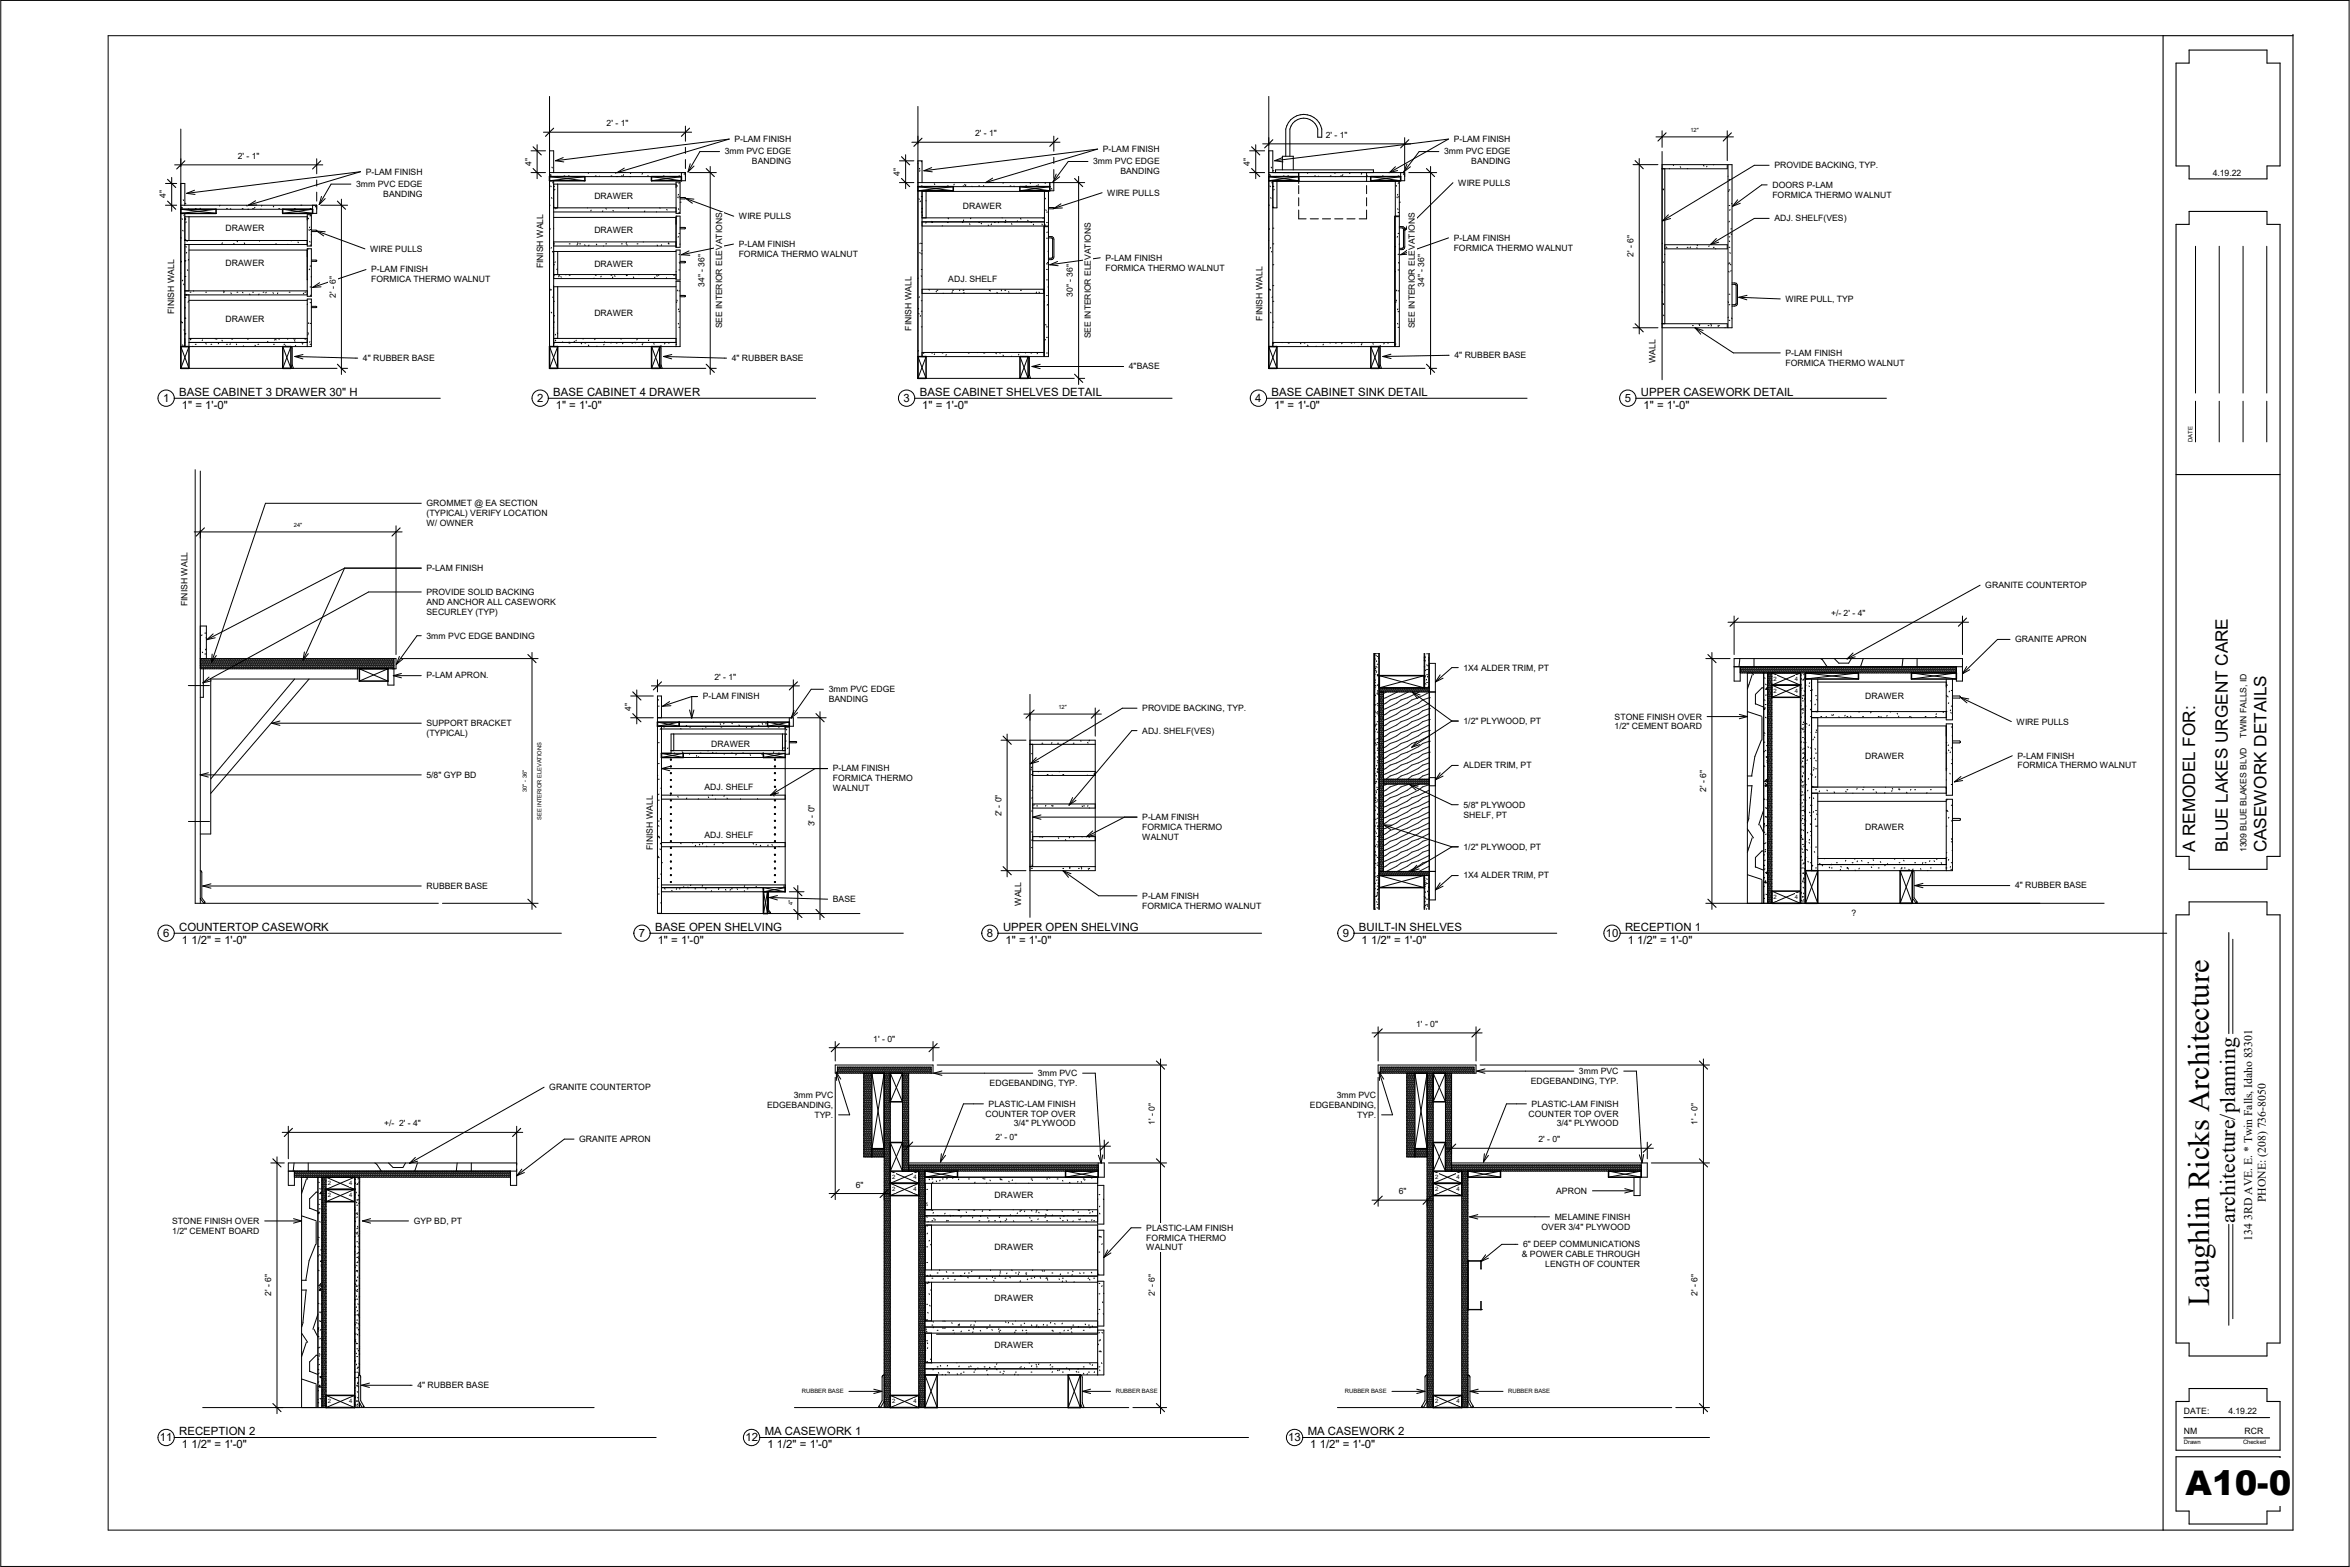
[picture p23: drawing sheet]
<svg xmlns="http://www.w3.org/2000/svg" width="914mm" height="610mm" viewBox="0 0 914 610" stroke-linecap="round" stroke-linejoin="round" font-family="sans-serif">
<defs><g id="words">
<g font-size="13.2">
<text x="850.4" y="581.7">A10</text>
<text x="878.3" y="581.7">-</text>
<text x="882.8" y="581.7">0</text>
</g>
<text font-size="11.8" x="859.6" y="508.3" transform="rotate(-90 859.6 508.3)">Laughlin Ricks Architecture</text>
<text font-size="8.4" x="869.7" y="475.7" transform="rotate(-90 869.7 475.7)">architecture/planning</text>
<g font-size="6.7">
<text x="854.2" y="331.6" transform="rotate(-90 854.2 331.6)">A REMODEL FOR:</text>
<text x="866.9" y="331.6" transform="rotate(-90 866.9 331.6)">BLUE LAKES URGENT CARE</text>
<text x="882" y="331.6" transform="rotate(-90 882 331.6)">CASEWORK DETAILS</text>
</g>
<g font-size="4.6">
<text x="881.7" y="467.7" transform="rotate(-90 881.7 467.7)">PHONE: (208) 736-8050</text>
<text x="876.3" y="482.6" transform="rotate(-90 876.3 482.6)">134 3RD AVE. E. * Twin Falls, Idaho 83301</text>
</g>
<g font-size="4.4">
<text x="69.8" y="154.1">BASE CABINET 3 DRAWER 30&quot; H</text>
<text x="215.3" y="154.1">BASE CABINET 4 DRAWER</text>
<text x="357.9" y="154.1">BASE CABINET SHELVES DETAIL</text>
<text x="494.8" y="154.1">BASE CABINET SINK DETAIL</text>
<text x="638.5" y="154.1">UPPER CASEWORK DETAIL</text>
<text x="63.5" y="156.3">1</text>
<text x="70.8" y="159.2">1&quot; = 1'-0&quot;</text>
<text x="209" y="156.3">2</text>
<text x="216.3" y="159.2">1&quot; = 1'-0&quot;</text>
<text x="351.5" y="156.3">3</text>
<text x="358.9" y="159.2">1&quot; = 1'-0&quot;</text>
<text x="488.4" y="156.3">4</text>
<text x="495.8" y="159.2">1&quot; = 1'-0&quot;</text>
<text x="632.2" y="156.3">5</text>
<text x="639.5" y="159.2">1&quot; = 1'-0&quot;</text>
<text x="63.5" y="364.4">6</text>
<text x="69.8" y="362.2">COUNTERTOP CASEWORK</text>
<text x="248.6" y="364.4">7</text>
<text x="254.9" y="362.2">BASE OPEN SHELVING</text>
<text x="384" y="364.4">8</text>
<text x="390.3" y="362.2">UPPER OPEN SHELVING</text>
<text x="522.5" y="364.4">9</text>
<text x="528.8" y="362.2">BUILT-IN SHELVES</text>
<text x="624.8" y="364.4">10</text>
<text x="632.3" y="362.2">RECEPTION 1</text>
<text x="70.8" y="367.3">1 1/2&quot; = 1'-0&quot;</text>
<text x="255.9" y="367.3">1&quot; = 1'-0&quot;</text>
<text x="391.3" y="367.3">1&quot; = 1'-0&quot;</text>
<text x="529.8" y="367.3">1 1/2&quot; = 1'-0&quot;</text>
<text x="633.3" y="367.3">1 1/2&quot; = 1'-0&quot;</text>
<text x="62.2" y="560.6">11</text>
<text x="69.8" y="558.4">RECEPTION 2</text>
<text x="70.8" y="563.5">1 1/2&quot; = 1'-0&quot;</text>
<text x="290" y="560.6">12</text>
<text x="297.6" y="558.4">MA CASEWORK 1</text>
<text x="298.6" y="563.5">1 1/2&quot; = 1'-0&quot;</text>
<text x="501.3" y="560.6">13</text>
<text x="508.8" y="558.4">MA CASEWORK 2</text>
<text x="509.8" y="563.5">1 1/2&quot; = 1'-0&quot;</text>
</g>
<g font-size="3.4">
<text x="285.8" y="55.2">P-LAM FINISH</text>
<text x="429.1" y="59.1">P-LAM FINISH</text>
<text x="565.7" y="55.2">P-LAM FINISH</text>
<text x="282" y="60.1">3mm PVC EDGE</text>
<text x="292.6" y="63.9">BANDING</text>
<text x="425.4" y="64">3mm PVC EDGE</text>
<text x="561.9" y="60.1">3mm PVC EDGE</text>
<text x="572.5" y="63.9">BANDING</text>
<text x="690.4" y="65.4">PROVIDE BACKING, TYP.</text>
<text x="142.3" y="67.9">P-LAM FINISH</text>
<text x="435.9" y="67.8">BANDING</text>
<text x="861" y="68.5">4.19.22</text>
<text x="138.6" y="72.8">3mm PVC EDGE</text>
<text x="149.1" y="76.6">BANDING</text>
<text x="231.3" y="77.3">DRAWER</text>
<text x="430.9" y="76.1">WIRE PULLS</text>
<text x="567.4" y="72.2">WIRE PULLS</text>
<text x="689.7" y="73.1">DOORS P-</text>
<text x="689.7" y="76.9">FORMICA THERMO WALNUT</text>
<text x="706.4" y="73.1">LAM</text>
<text x="374.6" y="81.2">DRAWER</text>
<text x="287.5" y="85.3">WIRE PULLS</text>
<text x="690.4" y="86.1">ADJ. SHELF(VES)</text>
<text x="87.8" y="90">DRAWER</text>
<text x="231.3" y="90.8">DRAWER</text>
<text x="565.7" y="93.7">P-LAM FINISH</text>
<text x="144" y="97.9">WIRE PULLS</text>
<text x="287.4" y="96.1">P-LAM FINISH</text>
<text x="287.4" y="99.9">FORMICA THERMO WALNUT</text>
<text x="430.1" y="101.4">P-LAM FINISH</text>
<text x="565.7" y="97.5">FORMICA THERMO WALNUT</text>
<text x="87.8" y="103.5">DRAWER</text>
<text x="144.4" y="106">P-LAM FINISH</text>
<text x="211.3" y="104.4" transform="rotate(-90 211.3 104.4)">FINISH WALL</text>
<text x="231.3" y="104">DRAWER</text>
<text x="430.1" y="105.2">FORMICA THERMO WALNUT</text>
<text x="144.4" y="109.9">FORMICA THERMO WALNUT</text>
<text x="369" y="109.9">ADJ. SHELF</text>
<text x="694.7" y="117.4">WIRE PULL, TYP</text>
<text x="67.8" y="122.1" transform="rotate(-90 67.8 122.1)">FINISH WALL</text>
<text x="87.8" y="125.3">DRAWER</text>
<text x="231.3" y="122.8">DRAWER</text>
<text x="491.2" y="124.8" transform="rotate(-90 491.2 124.8)">FINISH WALL</text>
<text x="354.7" y="128.6" transform="rotate(-90 354.7 128.6)">FINISH WALL</text>
<text x="141.2" y="140.5">4&quot; RUBBER BASE</text>
<text x="284.7" y="140.5">4&quot; RUBBER BASE</text>
<text x="439.3" y="143.7">4&quot;BASE</text>
<text x="566" y="139.4">4&quot; RUBBER BASE</text>
<text x="644.1" y="141.2" transform="rotate(-90 644.1 141.2)">WALL</text>
<text x="694.7" y="138.4">P</text>
<text x="694.7" y="142.3">FORMICA THERMO WALNUT</text>
<text x="697" y="138.4">-LAM FINISH</text>
<text x="165.9" y="196.9">GROMMET @ EA SECTION</text>
<text x="165.9" y="200.8">(TYPICAL) VERIFY LOCATION</text>
<text x="165.9" y="204.6">W/ OWNER</text>
<text x="165.9" y="222.2">P-LAM FINISH</text>
<text x="165.9" y="231.4">PROVIDE SOLID BACKING</text>
<text x="772.5" y="228.8">GRANITE COUNTERTOP</text>
<text x="73" y="235.8" transform="rotate(-90 73 235.8)">FINISH WALL</text>
<text x="165.9" y="235.3">AND ANCHOR ALL CASEWORK</text>
<text x="165.9" y="239.1">SECURLEY (TYP)</text>
<text x="165.9" y="248.5">3mm PVC EDGE BANDING</text>
<text x="784.1" y="249.9">GRANITE APRON</text>
<text x="165.9" y="263.9">P-LAM APRON.</text>
<text x="569.5" y="260.9">1X4 ALDER TRIM, PT</text>
<text x="322.5" y="269.3">3mm PVC EDGE</text>
<text x="273.4" y="272.1">P-LAM FINISH</text>
<text x="322.5" y="273.1">BANDING</text>
<text x="725.7" y="271.7">DRAWER</text>
<text x="444.5" y="276.6">PROVIDE BACKING, TYP.</text>
<text x="569.5" y="281.6">1/2&quot; PLYWOOD, PT</text>
<text x="628.3" y="279.9">STONE FINISH OVER</text>
<text x="784.6" y="281.9">WIRE PULLS</text>
<text x="165.9" y="282.5">SUPPORT BRACKET</text>
<text x="165.9" y="286.3">(TYPICAL)</text>
<text x="444.5" y="285.4">ADJ. SHELF(VES)</text>
<text x="628.3" y="283.8">1/2&quot; CEMENT BOARD</text>
<text x="874.2" y="287" transform="rotate(-90 874.2 287)">TWIN FALLS, ID</text>
<text x="276.8" y="290.6">DRAWER</text>
<text x="569.5" y="298.9">ALDER TRIM, PT</text>
<text x="725.7" y="295.1">DRAWER</text>
<text x="785" y="295.1">P-LAM FINISH</text>
<text x="785" y="299">FORMICA THERMO WALNUT</text>
<text x="165.9" y="302.6">5/8&quot; GYP BD</text>
<text x="324.1" y="300.1">P-LAM FINISH</text>
<text x="324.1" y="304">FORMICA THERMO</text>
<text x="274.1" y="307.5">ADJ. SHELF</text>
<text x="324.1" y="307.8">WALNUT</text>
<text x="569.5" y="314.2">5/8&quot; PLYWOOD</text>
<text x="444.5" y="319">P-LAM FINISH</text>
<text x="444.5" y="322.9">FORMICA THERMO</text>
<text x="569.5" y="318.1">SHELF, PT</text>
<text x="725.7" y="322.8">DRAWER</text>
<text x="274.1" y="326">ADJ. SHELF</text>
<text x="444.5" y="326.7">WALNUT</text>
<text x="254" y="330.6" transform="rotate(-90 254 330.6)">FINISH WALL</text>
<text x="569.5" y="330.6">1/2&quot; PLYWOOD, PT</text>
<text x="874.2" y="331.6" transform="rotate(-90 874.2 331.6)">1309 BLUE BLAKES BLVD</text>
<text x="569.5" y="341.8">1X4 ALDER TRIM, PT</text>
<text x="165.9" y="345.8">RUBBER BASE</text>
<text x="784.1" y="345.6">4&quot; RUBBER BASE</text>
<text x="324.1" y="350.9">BASE</text>
<text x="397.4" y="352.4" transform="rotate(-90 397.4 352.4)">WALL</text>
<text x="444.5" y="349.6">P-LAM FINISH</text>
<text x="444.5" y="353.5">FORMICA THERMO WALNUT</text>
<text x="720.4" y="356.5">?</text>
<text x="403.8" y="418.6">3mm PVC</text>
<text x="614.4" y="417.8">3mm PVC</text>
<text x="213.7" y="424.1">GRANITE COUNTERTOP</text>
<text x="385.1" y="422.5">EDGEBANDING, TYP.</text>
<text x="595.6" y="421.7">EDGEBANDING, TYP.</text>
<text x="298.4" y="431">EDGEBANDING,</text>
<text x="308.9" y="427.2">3mm PVC</text>
<text x="384.7" y="430.6">PLASTIC-LAM FINISH</text>
<text x="509.7" y="431">EDGEBANDING,</text>
<text x="520.1" y="427.2">3mm PVC</text>
<text x="596" y="430.6">PLASTIC-LAM FINISH</text>
<text x="316.9" y="434.8">TYP.</text>
<text x="383.5" y="434.4">COUNTER TOP OVER</text>
<text x="528.1" y="434.8">TYP.</text>
<text x="594.7" y="434.4">COUNTER TOP OVER</text>
<text x="394.5" y="438.2">3/4&quot; PLYWOOD</text>
<text x="605.7" y="438.2">3/4&quot; PLYWOOD</text>
<text x="225.4" y="444.2">GRANITE APRON</text>
<text x="387" y="466.2">DRAWER</text>
<text x="605.5" y="464.4">APRON</text>
<text x="67" y="476.1">STONE FINISH OVER</text>
<text x="67" y="479.9">1/2&quot; CEMENT BOARD</text>
<text x="161" y="476.1">GYP BD, PT</text>
<text x="446" y="478.7">PLASTIC-LAM FINISH</text>
<text x="599.8" y="478.4">OVER 3/4&quot; PLYWOOD</text>
<text x="604.9" y="474.5">MELAMINE FINISH</text>
<text x="446" y="482.6">FORMICA THERMO</text>
<text x="592.7" y="485.2">6&quot; DEEP COMMUNICATIONS</text>
<text x="387" y="486.4">DRAWER</text>
<text x="446" y="486.4">WALNUT</text>
<text x="592.2" y="489.1">&amp; POWER CABLE THROUGH</text>
<text x="601.3" y="492.9">LENGTH OF COUNTER</text>
<text x="387" y="506.2">DRAWER</text>
<text x="387" y="524.5">DRAWER</text>
<text x="162.4" y="540">4&quot; RUBBER BASE</text>
<text x="849.8" y="550.2">DATE:</text>
<text x="867.1" y="550.2">4.19.22</text>
<text x="849.8" y="558">NM</text>
<text x="873.4" y="558">RCR</text>
</g>
<g font-size="3.3">
<text x="236.1" y="49.1">2' - 1&quot;</text>
<text x="379.4" y="53">2' - 1&quot;</text>
<text x="515.9" y="53.6">2' - 1&quot;</text>
<text x="92.5" y="61.8">2' - 1&quot;</text>
<text x="206.8" y="64.4" transform="rotate(-90 206.8 64.4)">4&quot;</text>
<text x="486.4" y="64.4" transform="rotate(-90 486.4 64.4)">4&quot;</text>
<text x="350.1" y="68.3" transform="rotate(-90 350.1 68.3)">4&quot;</text>
<text x="64.6" y="77.1" transform="rotate(-90 64.6 77.1)">4&quot;</text>
<text x="635.6" y="100" transform="rotate(-90 635.6 100)">2' - 6&quot;</text>
<text x="274.1" y="111.5" transform="rotate(-90 274.1 111.5)">34&quot; - 36&quot;</text>
<text x="554.2" y="111.6" transform="rotate(-90 554.2 111.6)">34&quot; - 36&quot;</text>
<text x="130.6" y="115.8" transform="rotate(-90 130.6 115.8)">2' - 6&quot;</text>
<text x="417.4" y="115.4" transform="rotate(-90 417.4 115.4)">30&quot; - 36&quot;</text>
<text x="281.1" y="127.8" transform="rotate(-90 281.1 127.8)">SEE INTERIOR ELEVATIONS</text>
<text x="424.4" y="131.7" transform="rotate(-90 424.4 131.7)">SEE INTERIOR ELEVATIONS</text>
<text x="550.5" y="127.8" transform="rotate(-90 550.5 127.8)">SEE INTERIOR ELEVATIONS</text>
<text x="712.5" y="239.7">+/- 2' - 4&quot;</text>
<text x="278" y="264.5">2' - 1&quot;</text>
<text x="245.5" y="276.5" transform="rotate(-90 245.5 276.5)">4&quot;</text>
<text x="663.9" y="308.1" transform="rotate(-90 663.9 308.1)">2' - 6&quot;</text>
<text x="389.6" y="317.6" transform="rotate(-90 389.6 317.6)">2' - 0&quot;</text>
<text x="316.9" y="321.5" transform="rotate(-90 316.9 321.5)">3' - 0&quot;</text>
<text x="551.1" y="399.5">1' - 0&quot;</text>
<text x="339.8" y="405.3">1' - 0&quot;</text>
<text x="449.3" y="437.6" transform="rotate(-90 449.3 437.6)">1' - 0&quot;</text>
<text x="660.6" y="437.6" transform="rotate(-90 660.6 437.6)">1' - 0&quot;</text>
<text x="149.4" y="438.2">+/- 2' - 4&quot;</text>
<text x="387.4" y="443.6">2' - 0&quot;</text>
<text x="598.6" y="444.4">2' - 0&quot;</text>
<text x="333" y="462">6&quot;</text>
<text x="544.3" y="464.6">6&quot;</text>
<text x="105.5" y="504.2" transform="rotate(-90 105.5 504.2)">2' - 6&quot;</text>
<text x="449.3" y="504.2" transform="rotate(-90 449.3 504.2)">2' - 6&quot;</text>
<text x="660.6" y="504.2" transform="rotate(-90 660.6 504.2)">2' - 6&quot;</text>
</g>
<g font-size="2.3">
<text x="853.1" y="172" transform="rotate(-90 853.1 172)">DATE</text>
<text x="690.1" y="264.8">2</text>
<text x="690.1" y="269.6">2</text>
<text x="698.4" y="264.8">4</text>
<text x="698.4" y="269.6">4</text>
<text x="690.1" y="349.7">2</text>
<text x="698.4" y="349.7">4</text>
<text x="127.6" y="461.1">2</text>
<text x="135.8" y="461.1">4</text>
<text x="347.1" y="458.6">2</text>
<text x="355.4" y="458.6">4</text>
<text x="558.4" y="458.6">2</text>
<text x="566.7" y="458.6">4</text>
<text x="127.6" y="465.8">2</text>
<text x="135.8" y="465.8">4</text>
<text x="347.1" y="463.4">2</text>
<text x="355.4" y="463.4">4</text>
<text x="558.4" y="463.4">2</text>
<text x="566.7" y="463.4">4</text>
<text x="127.6" y="545.9">2</text>
<text x="135.8" y="545.9">4</text>
<text x="312" y="542">RUBBER BASE</text>
<text x="347.1" y="545.9">2</text>
<text x="355.4" y="545.9">4</text>
<text x="434.2" y="542">RUBBER BASE</text>
<text x="523.3" y="542">RUBBER BASE</text>
<text x="558.4" y="545.9">2</text>
<text x="566.7" y="545.9">4</text>
<text x="586.9" y="542">RUBBER BASE</text>
<text x="849.8" y="561.8">Drawn</text>
<text x="872.8" y="561.8">Checked</text>
</g>
<g font-size="2.2">
<text x="657.8" y="51.2">12&quot;</text>
<text x="114.4" y="204.9">24&quot;</text>
<text x="411.9" y="275.7">12&quot;</text>
<text x="205" y="308.1" transform="rotate(-90 205 308.1)">30&quot; - 36&quot;</text>
<text x="210.7" y="318.9" transform="rotate(-90 210.7 318.9)">SEE INTERIOR ELEVATIONS</text>
<text x="308.4" y="352.1" transform="rotate(-90 308.4 352.1)">4&quot;</text>
</g>
</g></defs>
<g fill="none" stroke="#000" stroke-width=".39">
<path d="M70.4 50.2v93.1M70.4 79.8h52.8v3.2h-1.6M70.4 71.4h1.5v8.4M71.3 77.7l.2 .3M71.9 79.1h.1M85.6 79.8l-.2 .3M96 79.9l.1 .3M101.9 79.9l-.1 .3M117.1 79.8h.1M121.6 79.8v3.2M70.4 92.4l.1 .2M70.5 80.5l.2 .3"/>
<path d="M70.8 85l.2 .3M71 80.8l-.2 .3M71.1 89.6l.1 .3M71.7 83.6l-.2 .2M71.9 85.2h.1M71.9 93.3h.1M71.9 85.2h.4M71.9 93.3h.4M71.9 93.6h47.6M71.9 95.1h47.6M71.9 84.3h47.6M72.3 95.9l.2 .2"/>
<path d="M72.5 86.3l-.2 .3M72.6 98.2l-.1 .3M72.9 93.6l-.1 .3M73.3 81.2l.1 .2M73.5 84.3v9.3M73.5 95.1v18.1M73.5 97.3h46M76 81.2h.3M77.9 81l.1 .3M84.1 83l-13.7-1.6h51.2l-11.6 1.6M84.1 81.4l-13.7 1.6h1.5v51.8h49.3v-18.5h-1.7v18.5M85.1 93.6h.1"/>
<path d="M86.5 94.4l-.1 .3M88.1 81.2h.4M89.7 81.2l.1 .2M91.1 94.7l-.2 .3M92.2 93.8l.2 .3M94.2 81.2h.4M95 94.5l.2 .3M96.4 81.4h.1M98.3 81.2h.3M99.2 80.6l-.2 .3M101.1 93.6l-.1 .2M101.5 81.4h.1"/>
<path d="M106.5 80.2l-.2 .3M107.4 94.8l-.1 .3M108.5 81.2h.3M110 81.4l11.6 1.6M112 95l-.1 .1M113.2 93.6l.1 .1M114.6 81.2h.3M116 94.1l.1 .3M119.5 83.5h1.7v12.2h-1.7zM119.5 96.8h1.7v18.5h-1.7zM119.8 96.8l.1 .1M119.9 84.8l.2 .3"/>
<path d="M120.2 89.4l.2 .3M120.5 93.9l.1 .3M120.6 88.3l-.2 .3M120.6 81.2h.4M120.6 89.3h.4M120.6 95.4h.4M120.8 83.8l-.2 .3M121.1 91.4h.1M121.2 89.5l2 .2-.2 .4h-1.8M122.9 80.3l-.2 .2M70.6 101.7l-.2 .3M71.1 109l-.1 .3"/>
<path d="M71.4 110.5l.2 .3M71.9 101.5h.1M71.9 107.6h.1M71.9 115.7h.1M71.9 115.7h.4M71.9 101.5h.4M71.9 107.6h.4M71.9 113.2h47.6M71.9 114.7h47.6M72 119.5l.1 .3M72.6 114.5l-.2 .3M72.9 104.9l.2 .3"/>
<path d="M73.3 117.3l-.1 .3M73.4 100.9l-.2 .3M73.5 114.7v20.1l-3.1 8.5M73.5 116.8h46M74 113.7h.3M75.3 113.2l.1 .1M80.1 113.7h.2M87 113.2l.2 .3M87.2 113.6l-.2 .3M89.8 113.9l.2 .3M92.2 113.7h.3M94.4 113.7l.1 .2"/>
<path d="M97.1 114.4l.2 .3M98.3 113.7h.3M100.8 114.4l-.2 .3M102.4 113.7h.3M103.6 113.7l-.2 .3M106.2 113.8l.2 .3M108.1 113.9l-.2 .3M112.5 113.7h.4M118 114l.2 .3M118.6 113.7h.4M119.5 108.6l.2 .2M119.7 118.3l-.2 .1"/>
<path d="M120.5 104.6l-.2 .3M120.6 103.5h.4M120.6 111.6h.4M120.6 117.7h.4M120.8 114.8l.2 .3M121.2 107.6l-.1 .1M121.2 101.2l2 .1-.2 .4h-1.8M121.2 119.2l2 .1-.2 .4h-1.8M70.4 134.8l3.1 8.5M70.5 125.1l.2 .3M71 134.2l.2 .3M71 125.3l-.1 .3"/>
<path d="M71.8 128.1l-.2 .3M71.9 123.8h.1M71.9 129.9h.1M71.9 123.8h.4M71.9 129.9h.4M73.5 133.2h46M73.5 131.7h46M74 131.9h.3M74.3 131.9l-.2 .3M75 134.7l-.1 .1M76 133.9h.3M78.8 132.2l-.1 .3"/>
<path d="M80.1 133.6l.2 .3M82.1 133.9h.3M83.7 131.7l.1 .2M84.1 131.9h.3M85.1 133.5l-.2 .3M86.4 132.3l.1 .3M88.1 133.9h.4M89.6 133.7l-.1 .3M90.2 131.9h.3M91.9 133.8l.2 .3M94.7 134.5l.2 .3M96.3 131.9h.3"/>
<path d="M99.2 134.3l.2 .3M100.3 133.9h.4M104.2 132.8l-.1 .3M106.4 133.9h.4M107 132.1l-.2 .2M107.3 132l.1 .2M108.5 131.9h.3M110 134.8l3.2 8.5M110.5 133.9h.3M111.1 134.5l.2 .3M111.8 131.7l.2 .3M114.3 131.7l-.1 .2"/>
<path d="M114.6 131.9h.3M114.6 132.5l.2 .3M115.1 134.4l-.2 .3M117.3 133.2l.2 .3M117.9 133.6l-.2 .3M118.6 131.9h.4M119.8 129.4l.2 .3M119.9 130.1l-.2 .3M120.1 125.6l-.1 .3M120.6 132.9l-.2 .3M120.6 133.9h.4M120.6 125.8h.4"/>
<path d="M70.4 143.3h60.7M110 143.3l3.2-8.5 .5 .6v6.8l.5 1.1M113.2 142.1l.5 1.2M113.7 142v.1"/>
</g>
<path d="M70.4 81.4h13.7v1.6h-13.7zM110 81.4h11.6v1.6h-11.6zM70.4 134.8h3.1v8.5h-3.1zM110 134.8h3.2v8.5h-3.2z" fill="none" stroke="#000" stroke-width=".59"/>
<g fill="#fff">
<path d="M357.2 71h51.3v1.6h-51.3z"/>
<path d="M408.5 71h1.5v3.2h-1.5z"/>
<path d="M406.4 74.5h1.6v13.4h-1.6z"/>
<path d="M358.8 84.8h47.6v1.5h-47.6z"/>
<path d="M358.8 86.3h47.6v1.6h-47.6z"/>
<path d="M358.8 74.5h1.5v10.3h-1.5z"/>
<path d="M357.2 74.2h1.6v64.5h-1.6z"/>
<path d="M358.8 112.5h47.3v1.6h-47.3z"/>
<path d="M406.4 88.2h1.6v50.5h-1.6z"/>
<path d="M358.8 137.1h47.3v1.6h-47.3z"/>
<path d="M357.2 62.6h1.6v8.4h-1.6z"/>
</g>
<g fill="none" stroke="#000" stroke-width=".39">
<path d="M357.2 41.4v105.8M357.2 71h52.8v3.2h-1.5M357.2 62.6h1.6v8.4M357.2 63.6h.1M357.5 77.3l.2 .3M357.7 65.5l.2 .3M358 66.3l-.2 .3M358.2 78.2l-.2 .3M358.5 72.3h.3M358.5 62.7l.1 .3M358.5 76.4h.3M358.8 74.5h49.2v13.4h-49.2"/>
<path d="M360.3 78.1h.1M360.3 74.5v10.3M363.6 71.5l.1 .3M368.6 72.3h.4M370.9 74.2l-13.7-1.6h51.3l-11.7 1.6M370.9 72.6l-13.7 1.6h1.6v64.5h47.3v-50.8M371.3 71.7l-.2 .3M374.7 72.3h.4M375.4 71.7l.1 .3M375.8 72l-.1 .3M378.2 72.4v.2M380.8 72.3h.4"/>
<path d="M382.7 72.2l.2 .3M390.4 71l-.1 .3M393 72.3h.4M394.5 72.3l.2 .3M396.8 72.6l11.7 1.6M399.1 72.3h.4M400.8 71.1l.2 .3M401.3 72.6h-.1M403.2 72.3h.3M404 71.8l-.1 .3M406.4 72.6h.1M406.4 74.5v13.4"/>
<path d="M406.7 77.1l.1 .3M406.8 71.1l-.1 .3M408.5 71v3.2M409.2 73.3l.1 .3M357.9 98.2l.2 .3M358.1 94.6l-.2 .2M358.5 82.5h.3M358.5 94.7h.3M358.5 98.8h.3M358.8 84.8h47.6M358.8 97.5l-.2 .1M358.8 81.2h-.1"/>
<path d="M358.8 86.3h47.6M358.8 83.6l.2 .3M358.9 80.9l-.1 .3M360.4 86.5l-.2 .3M362.5 86.6h.4M362.6 86.1l.2 .3M366.7 87.8l-.1 .1M368.6 86.6h.4M368.9 84.8l.2 .3M374.4 86.3h.1M374.4 86.3l.2 .3M375 85.6l-.1 .3"/>
<path d="M377.2 87l.2 .3M377.8 84.8l-.2 .3M380.8 86.6h.4M381.8 86.8l.1 .3M384.5 87.5l.2 .3M385.8 87.1l-.1 .3M386.9 86.6h.4M388.6 86.4l-.1 .3M391 86.6h.3M391.4 85.6l-.2 .3M393.6 87l.1 .3M395.9 85.9l-.2 .3"/>
<path d="M397.1 85l.2 .3M399.9 85.7l.1 .3M401.2 86.6h.2M402.2 87.2l-.2 .3M405.4 87.2l.2 .3M406 84.8l-.2 .2M406.4 88.2h1.6v50.5h-1.6zM406.7 87.5l-.1 .3M406.9 81.6l.2 .3M407.2 82.5h.3M407.2 86.6h.3M407.2 92.7h.3"/>
<path d="M407.5 90.3l-.2 .2M408 97.5l-.2 .3M408 92l1.6 .2 .5 .9-.1 7.4-.4 .4-1.6 .1M408 80.7l2.1 .2-.3 .3h-1.8M408 92.5l1.3 .1 .3 .5v6.8l-.3 .5-1.3 .1M357.3 108.2l-.1 .1M357.5 120l-.2 .3M357.8 115.4l-.2 .3M358.4 107.3l.2 .3M358.5 104.8h.3M358.5 117h.3M358.8 112.5h47.3"/>
<path d="M358.8 114.1h47.3M361.4 112.6l.2 .3M364.2 113.3l.2 .3M364.6 112.9h.3M367 114v.1M370.6 113.5l-.2 .3M370.7 112.9h.3M373.3 112.8l.2 .3M374.7 112.9h.4M375.1 113.7l-.1 .3M384.9 112.9h.3M385.1 112.9l.2 .3"/>
<path d="M387.9 113.7l.2 .3M389.8 112.8l-.2 .3M391 112.9h.3M392.4 113.5l.2 .2M397.1 112.9h.3M403.4 113.6l-.2 .3M404.3 113.6l.2 .3M406.1 112.9l-.2 .3M406.4 117.3l.1 .1M407.2 104.8h.3M407.2 108.9h.3M407.2 115h.3"/>
<path d="M407.2 102.5l.2 .3M407.6 118.4l-.1 .3M407.7 102.1l-.2 .3M407.8 111.6l.2 .3M357.2 138.7l3.1 8.5M357.4 136.4l-.1 .3M357.5 121.9l.1 .3M358.2 122.8l-.1 .3M358.5 121.1h.3M358.5 127.2h.3M358.8 137.1h47.3M359.3 137.2l.2 .3"/>
<path d="M360.3 138.7l-3.1 8.5M362.5 137.3h.4M363.7 137.7l-.2 .2M366.6 137.3h.3M368.2 137.9l-.2 .3M376.8 137.3h.3M380.3 137.1l.1 .1M382.7 137.1v.2M382.9 137.3h.3M387.5 137.4l.2 .3M389 137.3h.3M390.3 138.1l.1 .3"/>
<path d="M393.7 138.6l-.1 .1M396.5 137.8l-.2 .3M396.7 137.1h.1M396.9 138.7l3.1 8.5M399.2 137.1l-.2 .2M401.2 137.3h.2M403.7 137.3l-.1 .3M406.8 132l-.2 .3M406.9 126.2l.1 .3M407.2 127.2h.3M407.2 131.2h.3M407.2 137.3h.3"/>
<path d="M357.2 147.2h60.8M400 146l.5 1.2M400.6 146v-6.7l-.6-.6-3.1 8.5M400.6 146v.1M400.6 146.1l.4 1.1"/>
</g>
<path d="M357.2 72.6h13.7v1.6h-13.7zM396.8 72.6h11.7v1.6h-11.7zM357.2 138.7h3.1v8.5h-3.1zM396.9 138.7h3.1v8.5h-3.1z" fill="none" stroke="#000" stroke-width=".59"/>
<g fill="#fff">
<path d="M213.8 67.1h51.3v1.6h-51.3z"/>
<path d="M265.1 67.1h1.6v3.2h-1.6z"/>
<path d="M263.1 70.8h1.5v12.2h-1.5z"/>
<path d="M215.4 80.9h47.7v1.6h-47.7z"/>
<path d="M215.4 71.6h1.6v9.3h-1.6z"/>
<path d="M213.8 70.3h1.6v64.5h-1.6z"/>
<path d="M263.1 84.1h1.5v12.1h-1.5z"/>
<path d="M215.4 133.2h47.7v1.6h-47.7z"/>
<path d="M213.8 58.7h1.6v8.4h-1.6z"/>
<path d="M215.4 94.1h47.7v1.6h-47.7z"/>
<path d="M215.4 131.7h47.7v1.5h-47.7z"/>
<path d="M263.1 109.4h1.5v25.4h-1.5z"/>
<path d="M215.4 97.8h1.6v9h-1.6z"/>
<path d="M215.4 111.5h1.6v20.2h-1.6z"/>
<path d="M263.1 97.3h1.5v11.6h-1.5z"/>
<path d="M215.4 106.8h47.7v1.6h-47.7z"/>
</g>
<g fill="none" stroke="#000" stroke-width=".39">
<path d="M213.8 37.5v105.8M213.8 58.7h1.6v8.4M213.8 79.7l.2 .2M213.8 67.1h52.9v3.2h-1.6M214 67.8l.2 .3M214.3 72.3l.2 .3M214.5 68.1l-.2 .3M214.6 76.9l.2 .3M214.8 65l.1 .3M215.2 70.9l-.1 .3M215.4 72.5h.3M215.4 66.4h.1"/>
<path d="M215.4 71.6h47.7M215.9 73.6l-.1 .3M216.8 68.6l.1 .1M217 71.6v9.3M219.5 68.5h.3M221.3 68.3l.2 .3M227.6 70.3l-13.8-1.6h51.3l-11.6 1.6M227.6 68.7l-13.8 1.6h1.6v64.5h49.2v-25.4h-1.5v25.4M229.1 67.1l-.2 .3M231.6 68.5h.4M233.2 68.5l.1 .2M237.7 68.5h.4"/>
<path d="M239.5 67.2l.1 .3M239.9 68.7h.1M241.8 68.5h.3M242.7 67.9l-.2 .3M245 68.7h.1M245.4 67.2l-.1 .3M250 67.5l-.2 .3M252 68.5h.3M253.5 68.7l11.6 1.6M258.1 68.5h.3M260.5 67.1h.1M263.1 70.8h1.5v12.2h-1.5z"/>
<path d="M263.4 72.1l.2 .3M263.7 76.7l.2 .3M264 75.6l-.1 .3M264.2 68.5h.3M264.2 76.6h.3M264.3 71.1l-.1 .3M264.6 78.7h.1M264.6 76.8l2.1 .2-.2 .4h-1.9M265.1 67.1v3.2M266.4 67.6l-.2 .3M213.9 93.5l-.1 .1M214.1 89l-.1 .3"/>
<path d="M214.6 96.3l-.2 .3M214.9 97.8l.2 .3M215.4 80.6h.3M215.4 88.8h.1M215.4 94.9h.3M215.4 80.9h47.7M215.4 82.5h47.7M215.4 94.1h47.7M215.4 95.7h47.7M215.4 84.6h47.7M215.4 97.8h47.7M216.4 80.9l-.2 .3"/>
<path d="M217 97.8v9M221.5 94.9h.3M224.7 95.1l-.2 .3M224.7 94.5l.2 .2M225.6 94.9h.3M227.5 95.2l.2 .3M228.6 80.9h.1M229.2 95.3l-.2 .3M230 81.7l-.1 .3M232 95l.2 .3M234.6 82l-.2 .3M234.8 95.7h.1"/>
<path d="M235.7 94.9h.4M235.8 81.1l.1 .3M238.5 81.8l.2 .3M241.8 94.9h.3M243.8 94.4l-.2 .3M243.9 95.1l.2 .3M244.6 80.9l-.1 .2M247.9 94.9h.3M250.3 94.1h.1M250.9 82.1l-.2 .3M255.4 82.4v.1M255.7 95.3l.2 .3"/>
<path d="M256.7 80.9l.1 .1M257.4 95.2l-.1 .3M259.4 81.4l.2 .3M260.1 94.9h.3M260.2 94.5l-.2 .3M263.1 95.9l.1 .2M263.1 84.1h1.5v12.1h-1.5zM263.1 97.3h1.5v11.6h-1.5zM263.3 84.1l.1 .1M263.9 81.2l.2 .3M264 92l-.2 .3M264.2 82.7h.3"/>
<path d="M264.2 90.8h.3M264.2 98.9h.3M264.6 94.9l-.1 .1M264.6 88.5l2.1 .1-.2 .4h-1.9M214 112.4l.1 .3M214.5 112.6l-.2 .3M215.3 115.4l-.2 .3M215.4 103h.3M215.4 111.1h.1M215.4 117.2h.3M215.4 111.5h47.7M215.4 108.4h47.7"/>
<path d="M216.1 101.9l-.2 .2M216.8 104.6l-.1 .3M217 111.5v20.2M217.4 107.1h.4M217.6 107.4l-.2 .3M218.2 107.6l.2 .3M220.3 106.8l-.1 .1M221.5 107.1h.3M231.2 108.2l-.1 .2M231.6 107.1h.4M233.9 107.4l-.1 .3M237.7 107.1h.4"/>
<path d="M238.5 107.7l-.2 .3M239.1 107.2l.2 .3M243.7 107l.1 .3M243.8 107.1h.4M246.4 107.7l.2 .3M248.4 106.8h.1M254.8 107.8l-.1 .3M255.5 107.2l.2 .3M256 107.1h.4M259.4 108.1l-.2 .3M262.1 107.1h.3M263.1 106.8h-47.6l.1 .3"/>
<path d="M263.1 105.6v.1M263.4 116.7l.1 .3M263.4 117.4l-.2 .3M263.7 112.9l-.2 .3M264.2 113.2h.3M264.2 105h.3M264.3 102.1l.2 .3M264.6 101.7l2.1 .1-.2 .4h-1.9M264.6 114.9l2.1 .2-.2 .3h-1.9M213.8 134.8l3.2 8.5M214.5 121.5l.2 .3M215.4 125.3h.3"/>
<path d="M215.4 133.4h.3M215.4 127.3l-.1 .3M215.4 133.2h47.7M215.4 131.7h47.7M215.5 127.3h-.1M215.7 122.7l-.1 .3M216.1 132.3l.1 .3M216.2 130l-.2 .3M216.8 129.5l.2 .3M217 134.8l-3.2 8.5M218.9 133l.1 .3M221.5 133.4h.3"/>
<path d="M221.5 133.1l-.2 .3M223.4 132.8l.2 .3M224.2 132.3l-.1 .3M226.1 133.5l.2 .3M227 131.7l-.1 .2M227.6 133.4h.3M228.9 134.2l.2 .3M231.6 131.9l-.2 .3M232.3 134.7l-.1 .1M235.1 133.9l-.2 .3M235.2 133l.2 .2M235.4 133.2v.1"/>
<path d="M237.9 133.2l-.2 .3M239.8 133.4h.3M241.5 131.7l.2 .3M242.4 133.4l-.2 .3M245.9 133.4h.3M247.1 133.1l.1 .3M247.9 132l-.1 .2M248.7 134.7l-.1 .1M249.9 133.9l.1 .3M249.9 133.4h.4M252.5 132.2l-.2 .3M253.5 134.8l3.2 8.5"/>
<path d="M254.4 133.6l.2 .3M257.1 134.4l.2 .3M258.7 133.5l-.1 .3M260.1 133.4h.3M263.3 133.8l-.2 .3M263.9 125.8l.2 .3M264.1 120.2l-.2 .3M264.2 121.2h.3M264.2 127.3h.3M213.8 143.3h60.9M253.5 143.3l3.2-8.5 .5 .6v6.7l.5 1.2M256.7 142.1l.5 1.2"/>
</g>
<path d="M213.8 68.7h13.8v1.6h-13.8zM253.5 68.7h11.6v1.6h-11.6zM213.8 134.8h3.2v8.5h-3.2zM253.5 134.8h3.2v8.5h-3.2z" fill="none" stroke="#000" stroke-width=".59"/>
<g fill="#fff">
<path d="M646.7 64.1h25.4v1.6h-25.4z"/>
<path d="M672.4 64.1h1.5v63.4h-1.5z"/>
<path d="M646.7 125.9h25.4v1.6h-25.4z"/>
<path d="M646.7 65.7h1.1v60.2h-1.1z"/>
<path d="M647.8 95.2h24.3v1.6h-24.3z"/>
</g>
<g fill="none" stroke="#000" stroke-width=".39">
<path d="M646.7 58.9v88.8M646.7 64.1h25.4v1.6h-25.4M647.1 73.4l.1 .3M647.3 73.6l-.2 .3M647.8 65.7v60.2M649.6 65.6v.1M651 64.1l.2 .3M653.8 64.9l.2 .2M656.6 65.6v.1M662.9 64.3l.1 .3M664.2 64.6l-.2 .3M666.9 64.1l-.1 .1"/>
<path d="M672.4 64.1h1.5v63.4h-1.5zM672.7 74.3l-.2 .2M672.8 69.8h.3M672.8 73.9h.3M672.8 80h.3M673.8 79.1l.1 .3M646.9 94.5l-.1 .3M647.7 98.8l.1 .3M647.8 95.2h24.3v1.6h-24.3M648.4 96.1l.2 .3M652.4 96.2h.4M656.5 96.2h.3"/>
<path d="M657.8 96.1l-.2 .3M660.2 96.3l.2 .3M660.5 95.3l-.1 .3M665.1 95.6l-.2 .3M666.7 96.2h.3M667.6 96.8h.1M672.8 92.2h.3M672.8 96.2h.3M672.8 93.7l.2 .3M672.9 86.1l-.1 .3M673.1 98.3l.2 .3M673.2 81.5l-.2 .3"/>
<path d="M673.6 90.9l.1 .3M673.7 88.9l-.2 .3M646.7 113.5l.2 .2M647 118l.1 .3M647.4 118.2l-.2 .3M647.4 101.8l-.2 .3M647.4 110.7l.2 .3M672.4 117.4l.2 .3M672.6 105.5l.2 .3M672.8 102.3h.3M672.8 114.5h.3M672.8 118.5h.3"/>
<path d="M672.8 102.4l-.1 .3M673.4 102.8l.1 .3M673.6 105.2l-.2 .3M673.9 110.6l1.4 .1 .3 .4v6.9l-.6 .5h-1.1M673.9 110.1l1.7 .1 .5 .9-.2 7.4-.9 .6h-1.1M646.7 125.9h25.4v1.6h-25.4M647.3 122.6l.1 .3M658.5 126.7h.4M661.1 126.2l.2 .3M661.4 126.3l-.2 .3M664.6 126.7h.4M665.6 126l.2 .3"/>
<path d="M665.9 126.6l-.1 .3M668.4 126.7l.2 .3M668.7 126.7h.3M671.2 127.5h.1M672.5 123.4l-.1 .2M672.8 124.6h.3M673.7 123.7l.2 .3"/>
</g>
<g fill="#fff">
<path d="M493.7 67.1h51.3v1.6h-51.3z"/>
<path d="M545 67.1h1.6v3.2h-1.6z"/>
<path d="M542.9 70.6h1.6v13.4h-1.6z"/>
<path d="M495.3 70.6h1.6v10.3h-1.6z"/>
<path d="M493.7 70.3h1.6v64.5h-1.6z"/>
<path d="M542.9 84.3h1.6v50.5h-1.6z"/>
<path d="M495.3 133.2h47.3v1.6h-47.3z"/>
<path d="M493.7 58.7h1.6v8.4h-1.6z"/>
</g>
<g fill="none" stroke="#000" stroke-width=".39">
<path d="M493.7 37.5v105.8M493.7 58.7h1.6v8.4M493.7 79.7l.2 .2M493.7 67.1h52.9v3.2h-1.6M493.9 67.8l.1 .3M494.2 72.3l.1 .3M494.3 68.1l-.1 .3M494.4 76.9l.2 .3M494.6 65l.2 .3M495 70.9l-.1 .3M495.3 72.5h.1M495.3 66.4h.1"/>
<path d="M495.3 72.5h.3M495.3 70.6h49.2v13.4h-1.6v-13.4M495.8 73.6l-.2 .3M496.3 67.1v-1h38.1v1M496.7 68.6v.1M496.9 70.6v10.3h-1.6M499 66.1v-5.3h4.2v5.3M499.3 68.5h.4M500.3 60.8v-10.6a7.2 7.2 0 0 1 8.6-5.5 7.2 7.2 0 0 1 5.4 8.7h-1.6a5.6 5.6 0 0 0-3.7-7.2 5.6 5.6 0 0 0-7.1 4v10.6M501.2 68.3l.2 .3M505.3 70.3l-11.6-1.6h51.3l-11.6 1.6M505.3 68.7l-11.6 1.6h1.6v64.5h47.3v-50.8"/>
<path d="M505.3 67.1v4.3M505.3 72.2v3.2M505.3 76.9v3.2M508.9 67.1l-.1 .3M511.5 68.5h.4M513 68.5l.2 .2M517.6 68.5h.3M519.3 67.2l.2 .3M521.7 68.5h.3M522.5 67.9l-.1 .3M525.3 67.2l-.2 .3M529.8 67.5l-.1 .3"/>
<path d="M531.7 67.1v3.5M531.7 72.2v3.2M531.7 76.9v3.2M531.8 68.5h.3M533.4 68.7l11.6 1.6M537.9 68.5h.3M540.4 67.1h.1M543.3 72.1l.1 .3M543.6 76.7l.1 .3M543.9 75.6l-.2 .3M544 68.5h.3M544 76.6h.3"/>
<path d="M544.2 71.1l-.2 .3M544.5 78.7h.1M545 67.1v3.2M546.2 67.6l-.1 .3M494 89l-.2 .3M494.5 96.3l-.2 .3M494.7 97.8l.2 .3M495.3 80.6h.1M495.3 88.8h.1M495.3 94.9h.1M495.3 80.6h.3M505.3 81.7v3.4h2.9"/>
<path d="M509.8 85.1h3.2M514.6 85.1h3.1M519.3 85.1h3.2M524.1 85.1h3.2M531.7 81.7v3.4h-2.8M542.9 95.9l.2 .2M542.9 84.3h1.6v50.5h-1.6zM543.1 84h.1M543.8 81.2l.2 .3M543.8 92l-.2 .3M544 82.7h.3M544 90.8h.3"/>
<path d="M544 98.9h.3M544.5 94.9l-.1 .1M544.5 88.1l1.6 .2 .5 .9-.1 7.4-.4 .4-1.6 .1M544.5 88.6l1.3 .1 .3 .5v6.9l-.3 .4-1.3 .1M493.8 112.4l.2 .3M494.4 112.6l-.2 .3M495.1 115.4l-.1 .3M495.3 103h.1M495.3 111.1h.1M495.3 117.2h.1M543 105.6l-.1 .1M543.2 116.7l.2 .3"/>
<path d="M543.2 117.4l-.1 .3M543.5 112.9l-.2 .3M544 105h.3M544 113.2h.3M544.2 102.1l.1 .3M493.7 134.8l3.2 8.5M494.4 121.5l.1 .3M495.3 125.3h.1M495.3 133.4h.1M495.3 127.3l-.2 .3M495.3 133.4h.3M495.3 133.2h47.3"/>
<path d="M496.9 134.8l-3.2 8.5M498.8 133.2l.1 .1M501.3 133.2l-.1 .2M501.4 133.4h.3M506 133.5l.2 .3M507.4 133.4h.4M508.8 134.2l.1 .3M512.1 134.7v.1M514.9 133.9l-.1 .3M515.2 133.2v.1M517.7 133.2l-.2 .3M519.6 133.4h.4"/>
<path d="M522.2 133.4l-.1 .3M525.7 133.4h.3M527 133.2l.1 .2M528.5 134.7v.1M529.7 133.9l.1 .3M529.8 133.4h.3M533.4 134.8l3.2 8.5M534.2 133.6l.2 .3M537 134.4l.2 .3M538.6 133.5l-.2 .3M539.9 133.4h.4M543.1 133.8l-.1 .3"/>
<path d="M543.8 125.8l.1 .3M543.9 120.2l-.1 .3M544 121.2h.3M544 127.3h.3M493.7 143.3h60.8M533.4 143.3l3.2-8.5 .5 .6v6.7l.4 1.2M536.6 142.1l.4 1.2"/>
</g>
<path d="M493.7 68.7h11.6v1.6h-11.6zM533.4 68.7h11.6v1.6h-11.6zM493.7 134.8h3.2v8.5h-3.2zM533.4 134.8h3.2v8.5h-3.2z" fill="none" stroke="#000" stroke-width=".59"/>
<g fill="#fff">
<path d="M77.9 256.2h75.4v4h-75.4z"/>
<path d="M77.9 243.5h2.4v12.7h-2.4z"/>
</g>
<g fill="none" stroke="#191919" stroke-width=".39">
<path d="M77.9 256.8h75.4M77.9 257.6h75.4M77.9 258.2h75.4M77.9 259h75.4M77.9 259.7h75.4M77.9 257.4v.3M77.9 258.8v.3M78 256.2l-.1 .1M78.7 256.2l-.6 .6 .7 .8-.7 .7 .7 .7-.7 .7 .5 .5M79.5 256.2l-.7 .6 .7 .8-.7 .7 .7 .7-.7 .7 .5 .5M80.1 256.2l-.6 .6 .7 .8-.7 .7 .7 .7-.7 .7 .6 .5M80.9 256.2l-.7 .6 .7 .8-.7 .7 .7 .7-.7 .7 .5 .5"/>
<path d="M81.5 256.2l-.6 .6 .7 .8-.7 .7 .7 .7-.7 .7 .5 .5M82.3 256.2l-.7 .6 .7 .8-.7 .7 .7 .7-.7 .7 .6 .5M83 256.2l-.7 .6 .8 .8-.8 .7 .8 .7-.8 .7 .5 .5M83.7 256.2l-.6 .6 .6 .8-.6 .7 .6 .7-.6 .7 .5 .5M84.4 256.2l-.7 .6 .8 .8-.8 .7 .8 .7-.8 .7 .6 .5M85.1 256.2l-.6 .6 .7 .8-.7 .7 .7 .7-.7 .7 .5 .5M85.8 256.2l-.6 .6 .7 .8-.7 .7 .7 .7-.7 .7 .5 .5M86.5 256.2l-.6 .6 .7 .8-.7 .7 .7 .7-.7 .7 .5 .5M87.2 256.2l-.6 .6 .6 .8-.6 .7 .6 .7-.6 .7 .5 .5M87.9 256.2l-.7 .6 .8 .8-.8 .7 .8 .7-.8 .7 .6 .5M88.6 256.2l-.6 .6 .7 .8-.7 .7 .7 .7-.7 .7 .5 .5M89.3 256.2l-.6 .6 .7 .8-.7 .7 .7 .7-.7 .7 .5 .5"/>
<path d="M90 256.2l-.6 .6 .7 .8-.7 .7 .7 .7-.7 .7 .5 .5M90.7 256.2l-.6 .6 .7 .8-.7 .7 .7 .7-.7 .7 .5 .5M91.4 256.2l-.6 .6 .7 .8-.7 .7 .7 .7-.7 .7 .5 .5M92.1 256.2l-.6 .6 .7 .8-.7 .7 .7 .7-.7 .7 .5 .5M92.8 256.2l-.6 .6 .7 .8-.7 .7 .7 .7-.7 .7 .5 .5M93.5 256.2l-.6 .6 .7 .8-.7 .7 .7 .7-.7 .7 .5 .5M94.2 256.2l-.6 .6 .7 .8-.7 .7 .7 .7-.7 .7 .5 .5M95 256.2l-.7 .6 .7 .8-.7 .7 .7 .7-.7 .7 .5 .5M95.6 256.2l-.6 .6 .7 .8-.7 .7 .7 .7-.7 .7 .5 .5M96.4 256.2l-.7 .6 .7 .8-.7 .7 .7 .7-.7 .7 .6 .5M97.1 256.2l-.7 .6 .8 .8-.8 .7 .8 .7-.8 .7 .5 .5M97.7 256.2l-.5 .6 .6 .8-.6 .7 .6 .7-.6 .7 .5 .5"/>
<path d="M98.5 256.2l-.7 .6 .8 .8-.8 .7 .8 .7-.8 .7 .5 .5M99.2 256.2l-.6 .6 .7 .8-.7 .7 .7 .7-.7 .7 .5 .5M99.9 256.2l-.6 .6 .6 .8-.6 .7 .6 .7-.6 .7 .5 .5M100.6 256.2l-.7 .6 .8 .8-.8 .7 .8 .7-.8 .7 .6 .5M101.3 256.2l-.6 .6 .6 .8-.6 .7 .6 .7-.6 .7 .5 .5M102 256.2l-.7 .6 .8 .8-.8 .7 .8 .7-.8 .7 .6 .5M102.7 256.2l-.6 .6 .7 .8-.7 .7 .7 .7-.7 .7 .5 .5M103.4 256.2l-.6 .6 .7 .8-.7 .7 .7 .7-.7 .7 .5 .5M104.1 256.2l-.6 .6 .7 .8-.7 .7 .7 .7-.7 .7 .5 .5M104.8 256.2l-.6 .6 .7 .8-.7 .7 .7 .7-.7 .7 .5 .5M105.5 256.2l-.6 .6 .7 .8-.7 .7 .7 .7-.7 .7 .5 .5M106.2 256.2l-.6 .6 .7 .8-.7 .7 .7 .7-.7 .7 .5 .5"/>
<path d="M106.9 256.2l-.6 .6 .7 .8-.7 .7 .7 .7-.7 .7 .5 .5M107.6 256.2l-.6 .6 .7 .8-.7 .7 .7 .7-.7 .7 .5 .5M108.3 256.2l-.6 .6 .7 .8-.7 .7 .7 .7-.7 .7 .5 .5M109.1 256.2l-.7 .6 .7 .8-.7 .7 .7 .7-.7 .7 .5 .5M109.7 256.2l-.6 .6 .7 .8-.7 .7 .7 .7-.7 .7 .5 .5M110.4 256.2l-.6 .6 .7 .8-.7 .7 .7 .7-.7 .7 .6 .5M111.2 256.2l-.7 .6 .8 .8-.8 .7 .8 .7-.8 .7 .5 .5M111.8 256.2l-.5 .6 .6 .8-.6 .7 .6 .7-.6 .7 .5 .5M112.6 256.2l-.7 .6 .7 .8-.7 .7 .7 .7-.7 .7 .5 .5M113.3 256.2l-.7 .6 .7 .8-.7 .7 .7 .7-.7 .7 .6 .5M114 256.2l-.7 .6 .7 .8-.7 .7 .7 .7-.7 .7 .6 .5M114.7 256.2l-.7 .6 .8 .8-.8 .7 .8 .7-.8 .7 .6 .5"/>
<path d="M115.4 256.2l-.6 .6 .6 .8-.6 .7 .6 .7-.6 .7 .5 .5M116.1 256.2l-.7 .6 .8 .8-.8 .7 .8 .7-.8 .7 .6 .5M116.8 256.2l-.6 .6 .7 .8-.7 .7 .7 .7-.7 .7 .5 .5M117.5 256.2l-.6 .6 .7 .8-.7 .7 .7 .7-.7 .7 .5 .5M118.2 256.2l-.6 .6 .7 .8-.7 .7 .7 .7-.7 .7 .5 .5M118.9 256.2l-.6 .6 .7 .8-.7 .7 .7 .7-.7 .7 .5 .5M119.6 256.2l-.6 .6 .7 .8-.7 .7 .7 .7-.7 .7 .5 .5M120.3 256.2l-.6 .6 .7 .8-.7 .7 .7 .7-.7 .7 .5 .5M121 256.2l-.6 .6 .7 .8-.7 .7 .7 .7-.7 .7 .5 .5M121.7 256.2l-.6 .6 .7 .8-.7 .7 .7 .7-.7 .7 .5 .5M122.4 256.2l-.6 .6 .7 .8-.7 .7 .7 .7-.7 .7 .5 .5M123.1 256.2l-.6 .6 .7 .8-.7 .7 .7 .7-.7 .7 .5 .5"/>
<path d="M123.8 256.2l-.6 .6 .7 .8-.7 .7 .7 .7-.7 .7 .5 .5M124.5 256.2l-.6 .6 .7 .8-.7 .7 .7 .7-.7 .7 .5 .5M125.3 256.2l-.7 .6 .7 .8-.7 .7 .7 .7-.7 .7 .5 .5M125.9 256.2l-.6 .6 .7 .8-.7 .7 .7 .7-.7 .7 .6 .5M126.7 256.2l-.7 .6 .7 .8-.7 .7 .7 .7-.7 .7 .5 .5M127.4 256.2l-.7 .6 .7 .8-.7 .7 .7 .7-.7 .7 .6 .5M128.1 256.2l-.7 .6 .7 .8-.7 .7 .7 .7-.7 .7 .6 .5M128.8 256.2l-.7 .6 .8 .8-.8 .7 .8 .7-.8 .7 .6 .5M129.5 256.2l-.6 .6 .6 .8-.6 .7 .6 .7-.6 .7 .5 .5M130.2 256.2l-.7 .6 .8 .8-.8 .7 .8 .7-.8 .7 .6 .5M130.9 256.2l-.6 .6 .7 .8-.7 .7 .7 .7-.7 .7 .5 .5M131.6 256.2l-.6 .6 .7 .8-.7 .7 .7 .7-.7 .7 .5 .5"/>
<path d="M132.3 256.2l-.6 .6 .7 .8-.7 .7 .7 .7-.7 .7 .5 .5M133 256.2l-.6 .6 .7 .8-.7 .7 .7 .7-.7 .7 .5 .5M133.7 256.2l-.6 .6 .7 .8-.7 .7 .7 .7-.7 .7 .5 .5M134.4 256.2l-.6 .6 .7 .8-.7 .7 .7 .7-.7 .7 .5 .5M135.1 256.2l-.6 .6 .7 .8-.7 .7 .7 .7-.7 .7 .5 .5M135.8 256.2l-.6 .6 .7 .8-.7 .7 .7 .7-.7 .7 .5 .5M136.5 256.2l-.6 .6 .7 .8-.7 .7 .7 .7-.7 .7 .5 .5M137.2 256.2l-.6 .6 .7 .8-.7 .7 .7 .7-.7 .7 .5 .5M137.9 256.2l-.6 .6 .7 .8-.7 .7 .7 .7-.7 .7 .5 .5M138.6 256.2l-.6 .6 .7 .8-.7 .7 .7 .7-.7 .7 .5 .5M139.4 256.2l-.7 .6 .7 .8-.7 .7 .7 .7-.7 .7 .5 .5M140 256.2l-.6 .6 .7 .8-.7 .7 .7 .7-.7 .7 .6 .5"/>
<path d="M140.8 256.2l-.7 .6 .7 .8-.7 .7 .7 .7-.7 .7 .5 .5M141.5 256.2l-.7 .6 .7 .8-.7 .7 .7 .7-.7 .7 .6 .5M142.2 256.2l-.7 .6 .7 .8-.7 .7 .7 .7-.7 .7 .6 .5M142.9 256.2l-.7 .6 .8 .8-.8 .7 .8 .7-.8 .7 .5 .5M143.6 256.2l-.6 .6 .6 .8-.6 .7 .6 .7-.6 .7 .5 .5M144.3 256.2l-.7 .6 .8 .8-.8 .7 .8 .7-.8 .7 .6 .5M145 256.2l-.6 .6 .7 .8-.7 .7 .7 .7-.7 .7 .5 .5M145.7 256.2l-.6 .6 .7 .8-.7 .7 .7 .7-.7 .7 .5 .5M146.4 256.2l-.6 .6 .7 .8-.7 .7 .7 .7-.7 .7 .5 .5M147.1 256.2l-.6 .6 .7 .8-.7 .7 .7 .7-.7 .7 .5 .5M147.8 256.2l-.6 .6 .7 .8-.7 .7 .7 .7-.7 .7 .5 .5M148.5 256.2l-.6 .6 .7 .8-.7 .7 .7 .7-.7 .7 .5 .5"/>
<path d="M149.2 256.2l-.6 .6 .7 .8-.7 .7 .7 .7-.7 .7 .5 .5M149.9 256.2l-.6 .6 .7 .8-.7 .7 .7 .7-.7 .7 .5 .5M150.6 256.2l-.6 .6 .7 .8-.7 .7 .7 .7-.7 .7 .5 .5M151.3 256.2l-.6 .6 .7 .8-.7 .7 .7 .7-.7 .7 .5 .5M152 256.2l-.6 .6 .7 .8-.7 .7 .7 .7-.7 .7 .5 .5M152.7 256.2l-.6 .6 .7 .8-.7 .7 .7 .7-.7 .7 .5 .5M153.3 256.4l-.5 .4 .5 .5M153.3 257.8l-.5 .5 .5 .4M153.3 259.2l-.5 .5 .5 .4"/>
</g>
<g fill="none" stroke="#000" stroke-width=".39">
<path d="M75.9 182.7v168.7h94.7M77.9 183.3v168.1M77.9 252.4h.1M77.9 256.2h76.2v4h-76.2M77.9 243.5h2.4v12.7M78.6 247l-.2 .3M78.7 253.7l.2 .2M79.7 246.3h.4M79.7 254.4h.4M80.1 252.5l-.2 .3M80.2 248.1l.1 .2M153.3 256.2v10.3h-2.4v-1.5"/>
<path d="M73.3 266.7h8.2M79.1 260.2v11.1h-1.2M114.6 264.2l-32.6 38.8M120.3 264.2l-38.3 44.5M139.1 260.2v4h-57.1v60.2h-4.1M139.8 260.2l11.2 4.8M151 260.2l-11.2 4.8M73.3 319.6h8.2M77.9 338.7l.6 .6v10l1.2 1.6v.3l-.5 .1-1.3-1.8"/>
</g>
<path d="M139.8 260.2h11.2v4.8h-11.2z" fill="none" stroke="#000" stroke-width=".59"/>
<g fill="#fff">
<path d="M255.8 282.5h1.6v72.8h-1.6z"/>
<path d="M257.4 282.5h48.1v1.1h-48.1z"/>
<path d="M255.8 270.8h1.6v8.4h-1.6z"/>
<path d="M257.4 345.3h39.7v1.6h-39.7z"/>
<path d="M264.3 280.9h34.4v1.6h-34.4z"/>
<path d="M265.9 293.1h31.2v1.6h-31.2z"/>
<path d="M257.4 344.3h48.1v1h-48.1z"/>
<path d="M261.1 285.5h1.1v6.5h-1.1z"/>
<path d="M261.1 292h44.4v1.1h-44.4z"/>
<path d="M304.5 285.5h1v6.5h-1z"/>
<path d="M305.5 282.9h1.6v10.5h-1.6z"/>
<path d="M257.4 309.3h48.1v1.6h-48.1z"/>
<path d="M257.4 327.8h48.1v1.6h-48.1z"/>
</g>
<g fill="none" stroke="#000" stroke-width=".39">
<path d="M255.8 279.2h52.9v3.3h-1.6M256 272.1l.2 .3M256.2 274.7h.3M257.4 279.2v-8.4h-1.6v10.1l8.5 1.6v-1.6M307.1 279.2v3.3M255.8 282.5v72.8l78.8 .1M255.8 282.5h49.7v10.9h1.6v-10.5h-1.6M256.2 288.9h.3M256.2 297.1h.3M257 283.5l-.1 .3M257.4 293.1l8.5 1.6M257.4 294.7l8.5-1.6v1.6"/>
<path d="M257.4 282.5v72.8M257.4 283.6h48.1M258.2 282.8h.3M260.9 295.3l.4 .2-.1 .2-.4-.2zM260.9 297.9l.4 .3-.1 .2-.4-.2zM261.1 292h44.4M262.2 285.5v6.5M262.3 293h.3M264.3 280.9l-8.5 1.6M264.3 280.9h34.4M264.9 283.4l.1 .2M265.4 292.4l.2 .3"/>
<path d="M265.6 293.1h.1M265.9 294.7h31.2M267 282.5h.1M267.1 282.2l-.1 .3M268.2 293.2l.2 .3M268.4 282.8h.3M271 293.9l.1 .3M271.9 294.3l-.2 .3M272.4 293h.4M273.4 283.5v.1M274.4 282.8h.4M275.5 292v.1"/>
<path d="M276.4 294.6v.1M277.3 292.7l.1 .2M277.5 280.9l.1 .2M278.5 293h.3M280.2 281.6l.2 .2M280.5 282.8h.4M281.7 281.3l-.1 .3M281.9 293.1l-.1 .3M284.6 293h.3M284.8 281.3l.1 .3M286.5 293.4l-.2 .3M287.5 282l.2 .3"/>
<path d="M289.1 292.8l.2 .3M289.3 293.1h.1M290.3 282.7l.2 .3M291.9 293.6l.2 .3M292.6 282.9l-.2 .2M292.7 282.8h.4M295.3 282.1l-.2 .3M296.4 293.3l.2 .3M296.6 281.5l.2 .3M296.8 293h.3M297.1 294.7v-1.6l8.4 1.6v52.2l-8.4-1.6v1.6M298.1 281.3l-.2 .3"/>
<path d="M298.7 280.9l8.4 1.6M298.7 280.9v1.6l8.4-1.6M298.8 282.8h.4M301.1 292.5l-.2 .2M301.4 295.3h.3v.4l-.4-.2zM301.4 297.9h.3v.5h-.3zM302.9 282.8h.3M302.9 293h.3M304.5 291l.1 .3M304.5 285.5v6.5M304.9 291h.4M305.5 285.5h-44.4v7.6h44.4l-8.4 1.6"/>
<path d="M305.9 288.2l-.2 .3M305.9 285.5l.2 .3M306.2 283.7l-.2 .3M306.6 291l-.1 .3M307 293h.1M307.1 288.5l2.9 .1-.2 .4h-2.7M255.9 301.6l-.1 .2M256.2 303.1h.3M256.2 311.3h.3M256.2 319.4h.3M256.4 308.9l-.2 .3M257 318.4l.1 .3"/>
<path d="M257.2 306.6l.1 .3M257.4 310.9h48.1M257.4 309.3h48.1M260.9 309.3l-.1 .2M260.9 300.6l.4 .2-.1 .2-.4-.2zM260.9 303.2l.4 .2-.1 .3-.4-.3zM260.9 305.9l.4 .2-.1 .2-.4-.2zM260.9 308.5l.4 .2-.1 .2-.4-.2zM260.9 311.2l.4 .2-.1 .2-.4-.2zM260.9 313.8l.4 .2-.1 .2-.4-.2zM260.9 316.4l.4 .3-.1 .2-.4-.2zM260.9 319.1l.4 .2-.1 .2-.4-.2z"/>
<path d="M263.7 309.8l.2 .3M267.3 310.4l-.2 .3M271.8 310.7l-.1 .2M275.6 310l.2 .3M277.3 309.3l-.1 .2M278.3 310.8l.1 .1M281.9 309.5l-.2 .3M282.9 310.5l.1 .3M288.2 310.8l-.1 .1M294.7 310.7l.2 .2M301 309.4l.2 .3M301.4 300.6h.3v.4h-.3z"/>
<path d="M301.4 303.2h.3v.5h-.3zM301.4 305.9h.3v.4h-.3zM301.4 308.5h.3v.4h-.3zM301.4 311.2h.3v.4h-.3zM301.4 313.8h.3v.4h-.3zM301.4 316.4h.3v.5h-.3zM301.4 319.1h.3v.4h-.3zM256 333l.2 .3M256.2 325.5h.3M256.2 333.6h.3M256.2 321.2l.2 .3M256.3 325.2l-.1 .3"/>
<path d="M256.5 325.7l.2 .3M256.8 330.2l.2 .3M257.1 328l-.2 .3M257.3 339.9l-.2 .2M257.4 335.6h.1M257.4 329.4h48.1M257.4 327.8h48.1M260.9 321.7l.4 .2-.1 .3-.4-.3zM260.9 324.4l.4 .2-.1 .2-.4-.2zM260.9 327l.4 .2-.1 .2-.4-.2zM260.9 329.6l.4 .3-.1 .2-.4-.2zM260.9 332.3l.4 .2-.1 .2-.4-.2z"/>
<path d="M260.9 334.9l.4 .3-.1 .2-.4-.2zM260.9 337.6l.4 .2-.1 .2-.4-.2zM264.8 328l.2 .3M269.4 327.8l.1 .2M270.7 328.8l-.2 .3M272.1 328.4l.2 .3M273.5 328.1l-.2 .3M274.9 329.2l.1 .2M278 328.4l-.2 .3M281.2 327.9l.1 .3M293 328.1l.2 .3M294.3 328.5l-.1 .2"/>
<path d="M295.8 328.8l.2 .3M298.9 328.7l-.2 .3M300.4 328.5l.1 .3M301.4 321.7h.3v.5h-.3zM301.4 324.4h.3v.4l-.4-.2zM301.4 327h.3v.4h-.3zM301.4 329.6l.4 .3-.1 .2h-.3zM301.4 332.3h.3v.4h-.3zM301.4 334.9h.3v.5h-.3zM301.4 337.6h.3v.4h-.3zM303.1 329.3l.1 .1M255.8 344.9l.2 .2"/>
<path d="M256.2 341.7h.3M256.2 347.8h.3M257.1 351.2l.2 .3M257.4 345.3h48.1l-8.4 1.6M257.4 346.9h39.7M257.4 344.3h48.1M258.6 345.6l.2 .3M260.9 340.2l.4 .2-.1 .3-.4-.3zM260.9 342.9l.4 .2-.1 .2-.4-.2zM261.4 346.4l.1 .2M263.3 345.7l-.2 .3M264.3 345.8h.3"/>
<path d="M266.1 344.9l-.2 .3M267.7 345.1l.1 .2M267.8 345.3v.1M268.8 344.3l-.1 .2M270.4 345.8h.3M273.4 344.5l-.2 .3M274.4 345.8h.4M276.9 346.5l-.2 .3M279.5 345.3l.2 .3M279.7 345.8l-.2 .2M282.3 346l.1 .3M284.2 346l-.1 .3"/>
<path d="M284.6 345.8h.3M286.8 345.7l.2 .3M289.6 346.5l.2 .3M289.8 344.6l-.2 .2M290.7 345.8h.3M294.3 344.8l-.2 .3M296.8 345.8h.3M297.1 346.9l1.6 8.5M298.7 354.1l.8 1.2M299.7 355.3l.1-.4-.8-.9v-6.7l-.3-.4-1.6 8.5M301.4 340.2h.3v.5h-.3zM301.4 342.9h.3v.4h-.3z"/>
<path d="M305 344.6l.1 .3"/>
</g>
<path d="M255.8 280.9h8.5v1.6h-8.5zM261.1 293.1h-3.7v1.6h8.5v-1.6M297.1 293.1v1.6h8.4v-1.3M298.7 280.9h8.4v1.6h-8.4zM297.1 345.3v10.1h1.6v-8.5M305.5 345.3v1.6h-8.4" fill="none" stroke="#000" stroke-width=".59"/>
<g fill="#fff">
<path d="M400.8 288h25.4v1.6h-25.4z"/>
<path d="M400.8 337.1h25.4v1.6h-25.4z"/>
<path d="M400.8 289.6h1v47.5h-1z"/>
<path d="M401.8 312.8h24.4v1.6h-24.4z"/>
<path d="M401.8 300.1h24.4v1.6h-24.4z"/>
<path d="M401.8 325.5h24.4v1.6h-24.4z"/>
</g>
<g fill="none" stroke="#000" stroke-width=".39">
<path d="M400.8 270.1v86.8M400.8 289.6h25.4M400.8 288h25.4v50.7h-25.4M401.1 299.3l.2 .3M401.4 293.2h.3M401.5 298.4l-.2 .3M401.8 289.6v47.5M405.4 289.1h.4M409.3 288.9l-.1 .3M411.5 289.1h.4M413.9 289.1l-.2 .3M417.6 289.1h.3"/>
<path d="M420.5 288.1l.1 .3M423.2 288.8l.2 .3M423.9 288l-.1 .2M401.4 301.3h.3M401.4 307.4h.3M401.4 315.5h.3M401.7 310.3l-.2 .3M401.8 305.9v.1M401.8 312.8h24.4M401.8 314.4h24.4M401.8 300.1h24.4M401.8 301.7h24.4"/>
<path d="M402.4 313l-.1 .3M403.4 313.5h.3M403.9 300.1l.1 .2M407 313.3l-.2 .3M407.5 301.3h.3M409.2 313.3l.2 .3M409.4 301.5l.1 .2M409.5 313.5h.3M412.2 300.1l-.1 .2M413.6 301.3h.3M421 313.5l.2 .3M421.6 313.5h.4"/>
<path d="M423.1 301.5l-.1 .2M423.3 313.4l-.1 .2M423.8 314.2l.1 .2M425.7 301.3h.3M425.9 300.8l-.2 .3M400.8 337.1h25.4M401.4 337.9h.3M401.4 323.6h.3M401.4 329.7h.3M401.5 336.5l.2 .3M401.6 326.6l-.2 .3M401.7 324.7l.1 .2"/>
<path d="M401.8 325.5h24.4M401.8 327.1h24.4M404.5 325.5l.2 .2M405.4 325.7h.4M411.8 325.9l.1 .3M413.6 337.9h.3M414.6 326.6l.1 .3M416.1 337.5l.2 .2M416.2 325.7l-.1 .3M416.4 337.5l-.2 .3M417.6 325.7h.3M419.7 337.9h.2"/>
<path d="M420.7 337.2l.1 .3M420.9 337.8l-.1 .3M420.9 325.5l.1 .1M423.4 337.9l.2 .3M423.7 337.9h.3M423.7 325.7h.3"/>
</g>
<g fill="#fff">
<path d="M536.7 267.6h19.4v1.6h-19.4z"/>
<path d="M536.7 339h19.4v1.6h-19.4z"/>
<path d="M554.1 254.1h2v13.5h-2z"/>
<path d="M554.1 340.6h2v13.2h-2z"/>
<path d="M534.7 254.1h2v99.7h-2z"/>
<path d="M536.7 269.2h1.6v69.8h-1.6z"/>
<path d="M538.3 303.1h17.8v2h-17.8z"/>
<path d="M538.3 269.2h17.8v69.8h-17.8z"/>
</g>
<path d="M534.7 254.1v99.7M536.7 262.8h17.4v4.8h-17.4zM536.7 340.6h17.4v4.7h-17.4z" fill="none" stroke="#000" stroke-width=".59"/>
<g fill="none" stroke="#191919" stroke-width=".39">
<path d="M536.7 268.1h19.4M536.7 268.8h19.4M536.7 268.4l.4 .4-.4 .4M536.7 279.7l.4 .3-.4 .5M536.7 275.4l.4 .4-.4 .4M536.7 274l.4 .4-.4 .4M536.7 271.2l.4 .4-.4 .4M536.7 269.8l.4 .4-.4 .4M536.7 269.5h1.6M536.7 270.2h1.6M536.7 270.9h1.6M536.7 271.6h1.6"/>
<path d="M536.7 272.3h1.6M536.7 273h1.6M536.7 273.7h1.6M536.7 274.4h1.6M536.7 275.1h1.6M536.7 275.8h1.6M536.7 276.5h1.6M536.7 277.2h1.6M536.7 277.9h1.6M536.7 278.6h1.6M536.7 279.4h1.6M536.7 272.6l.4 .4-.4 .4"/>
<path d="M536.7 276.8l.4 .4-.4 .4M536.7 278.2l.4 .4-.4 .4M536.9 267.6l-.2 .2M537.6 267.6l-.5 .5 .7 .7-.7 .7 .7 .7-.7 .7 .7 .7-.7 .7 .7 .7-.7 .7 .7 .7-.7 .7 .7 .7-.7 .7 .7 .7-.7 .7 .7 .7-.7 .8 .7 .6-.7 .8 .7 .7-.7 .7 .7 .7-.7 .6 .7 .8-.7 .7 .7 .7-.7 .7 .7 .7-.7 .7 .7 .7-.7 .7 .7 .7-.7 .7 .7 .7-.7 .7 .7 .7-.7 .8 .7 .6-.7 .8 .7 .6-.7 .7 .7 .8-.7 .6 .7 .8-.7 .7 .7 .7-.7 .7 .7 .7-.7 .7 .7 .7-.7 .7 .7 .7-.7 .7 .7 .7-.7 .7 .7 .7-.7 .8 .7 .6-.7 .7 .7 .7-.7 .7 .7 .8-.7 .6 .7 .8-.7 .7 .7 .7-.7 .7 .7 .7-.7 .7 .7 .7-.7 .7 .7 .7-.7 .7 .7 .7-.7 .7 .7 .7-.7 .7 .7 .7-.7 .7 .7 .7-.7 .7 .7 .8-.7 .6 .7 .8-.7 .7 .7 .7-.7 .7 .7 .7-.7 .7 .7 .7-.7 .7 .7 .7-.7 .7 .7 .7-.7 .7 .7 .7-.7 .7 .7 .7-.7 .7 .7 .7-.7 .7 .7 .8-.7 .6 .6 .7M538.3 267.6l-.5 .5 .7 .7-.7 .7 .5 .5M538.3 278.8l-.5 .6 .5 .4M538.3 274.6l-.5 .5 .5 .5M538.3 270.4l-.5 .5 .5 .5M538.3 271.8l-.5 .5 .5 .5M538.3 273.2l-.5 .5 .5 .5M538.3 276.1l-.5 .4 .5 .5M538.3 277.5l-.5 .4 .5 .5"/>
<path d="M539 267.6l-.5 .5 .7 .7-.4 .4M539.4 269.2l-1.1 .6M539.7 267.6l-.5 .5 .7 .7-.4 .4M540.4 267.6l-.5 .5 .7 .7-.4 .4M541.1 267.6l-.5 .5 .8 .7-.5 .4M541.8 267.6l-.4 .5 .6 .7-.3 .4M542.5 267.6l-.5 .5 .8 .7-.5 .4M543.2 267.6l-.4 .5 .7 .7-.4 .4M543.6 269.2l-5.3 2.5M543.9 267.6l-.4 .5 .7 .7-.5 .4M544.6 267.6l-.4 .5 .7 .7-.5 .4M545.3 267.6l-.4 .5 .7 .7-.4 .4"/>
<path d="M546.1 267.6l-.5 .5 .7 .7-.5 .4M546.7 267.6l-.4 .5 .7 .7-.4 .4M547.5 267.6l-.5 .5 .7 .7-.4 .4M547.9 269.2l-4.4 2.2-2.6 .9-2.6 1.7M548.2 267.6l-.5 .5 .7 .7-.4 .4M548.9 267.6l-.5 .5 .7 .7-.4 .4M549.6 267.6l-.5 .5 .7 .7-.4 .4M550.2 267.6l-.4 .5 .7 .7-.4 .4M551 267.6l-.5 .5 .7 .7-.4 .4M551.7 267.6l-.5 .5 .7 .7-.4 .4M552.1 269.2l-4.4 2.2-2.5 .9-1.7 1.3-5.2 2.4M552.4 267.6l-.5 .5 .7 .7-.4 .4"/>
<path d="M553.1 267.6l-.5 .5 .7 .7-.4 .4M553.8 267.6l-.5 .5 .7 .7-.4 .4M554.5 267.6l-.5 .5 .7 .7-.4 .4M555.2 267.6l-.5 .5 .8 .7-.5 .4M555.9 267.6l-.4 .5 .6 .7M556.1 279.9h.1M556.1 275.7h.1M556.1 271.4h.1M556.1 279.9l-2.5 .9-1.7 1.2-4.2 2.1-2.5 .9-1.7 1.3-5.2 2.4-.5 .5 .5 .5M556.1 277.8l-4.2 2.1-2.5 .9-1.7 1.2-4.2 2.1-2.6 .9-2.6 1.7M556.1 275.7l-2.5 .8-1.7 1.3-4.2 2.1-2.5 .9-1.7 1.2-5.2 2.4-.5 .6 .5 .5M556.1 273.6l-4.2 2.1-2.5 .8-1.7 1.3-4.2 2.1-2.6 .9-2.6 1.7"/>
<path d="M556.1 271.4l-2.5 .9-1.7 1.3-4.2 2.1-2.5 .8-1.7 1.3-5.2 2.4M556.1 269.3l-4.2 2.1-2.5 .9-1.7 1.3-4.2 2.1-2.6 .8-2.6 1.8M556.1 268.8l-.4 .4M536.7 285.3l.4 .4-.4 .4M536.7 283.9l.4 .4-.4 .4M536.7 280h1.6M536.7 280.8h1.6M536.7 281.5h1.6M536.7 282.2h1.6M536.7 282.9h1.6M536.7 283.5h1.6M536.7 284.3h1.6"/>
<path d="M536.7 285h1.6M536.7 285.7h1.6M536.7 286.4h1.6M536.7 287.1h1.6M536.7 287.8h1.6M536.7 288.5h1.6M536.7 289.2h1.6M536.7 289.9h1.6M536.7 290.6h1.6M536.7 291.3h1.6M536.7 292h1.6M536.7 292.7h1.6"/>
<path d="M536.7 293.5h1.6M536.7 294.1h1.6M536.7 294.9h1.6M536.7 295.5h1.6M536.7 296.2h1.6M536.7 297h1.6M536.7 297.6h1.6M536.7 298.4h1.6M536.7 299.1h1.6M536.7 299.8h1.6M536.7 281.1l.4 .4-.4 .4M536.7 282.4l.4 .5-.4 .4"/>
<path d="M536.7 286.7l.4 .4-.4 .4M536.7 288.1l.4 .4-.4 .4M536.7 289.5l.4 .4-.4 .4M536.7 290.9l.4 .4-.4 .4M536.7 292.3l.4 .4-.4 .4M536.7 293.8l.4 .3-.4 .5M536.7 295.1l.4 .4-.4 .5M536.7 296.5l.4 .5-.4 .3M536.7 298l.4 .4-.4 .4M536.7 299.4l.4 .4-.4 .4M538.3 280.3l-.5 .5 .5 .4M538.3 281.7l-.5 .5 .5 .4"/>
<path d="M538.3 283.1l-.5 .4 .5 .6M538.3 285.9l-.5 .5 .5 .5M538.3 287.3l-.5 .5 .5 .5M538.3 290.2l-.5 .4 .5 .5M538.3 291.5l-.5 .5 .5 .5M538.3 294.4l-.5 .5 .5 .4M538.3 295.8l-.5 .4 .5 .5M538.3 298.6l-.5 .5 .5 .5M556.1 292.6h.1M556.1 288.4h.1M556.1 284.1h.1M556.1 298.9l-4.2 2.1-2.5 .9-1.6 1.2"/>
<path d="M556.1 296.8l-2.5 .8-1.7 1.3-4.2 2.1-2.5 .9-1.6 1.2M556.1 294.7l-4.2 2.1-2.5 .8-1.7 1.3-4.2 2.1-2.6 .9-1.6 1.2M556.1 292.6l-2.5 .9-1.7 1.2-4.2 2.1-2.5 .8-1.7 1.3-5.2 2.5M556.1 290.5l-4.2 2.1-2.5 .9-1.7 1.2-4.2 2.1-2.6 .8-2.6 1.8M556.1 288.4l-2.5 .8-1.7 1.3-4.2 2.1-2.5 .9-1.7 1.2-5.2 2.4-.5 .5 .5 .6M556.1 286.3l-4.2 2.1-2.5 .8-1.7 1.3-4.2 2.1-2.6 .9-2.6 1.7M556.1 284.1l-2.5 .9-1.7 1.3-4.2 2.1-2.5 .8-1.7 1.3-5.2 2.4-.5 .6 .5 .4M556.1 282l-4.2 2.1-2.5 .9-1.7 1.3-4.2 2.1-2.6 .8-2.6 1.8M536.7 300.5h1.6M536.7 301.2h1.6M536.7 301.9h1.6M536.7 302.6h1.6"/>
<path d="M536.7 303.3h19.4M536.7 304h19.4M536.7 304.7h19.4M536.7 305.4h1.6M536.7 306.1h1.6M536.7 306.8h1.6M536.7 307.6h1.6M536.7 308.2h1.6M536.7 308.9h1.6M536.7 309.6h1.6M536.7 310.3h1.6M536.7 311.1h1.6"/>
<path d="M536.7 311.7h1.6M536.7 312.5h1.6M536.7 313.2h1.6M536.7 313.9h1.6M536.7 314.6h1.6M536.7 315.3h1.6M536.7 316h1.6M536.7 316.7h1.6M536.7 317.4h1.6M536.7 318.1h1.6M536.7 318.8h1.6M536.7 319.5h1.6"/>
<path d="M536.7 300.8l.4 .4-.4 .4M536.7 302.2l.4 .4-.4 .4M536.7 303.6l.4 .4-.4 .4M536.7 305l.4 .4-.4 .4M536.7 306.4l.4 .4-.4 .4M536.7 307.8l.4 .4-.4 .5M536.7 309.2l.4 .4-.4 .4M536.7 310.6l.4 .5-.4 .3M536.7 312.1l.4 .4-.4 .4M536.7 313.5l.4 .4-.4 .4M536.7 314.9l.4 .4-.4 .4M536.7 316.3l.4 .4-.4 .4"/>
<path d="M536.7 317.7l.4 .4-.4 .4M536.7 319.1l.4 .4-.4 .4M538.3 300l-.5 .5 .5 .4M538.3 301.4l-.5 .5 .5 .5M538.3 302.8l-.5 .5 .7 .7-.7 .7 .5 .5M538.3 307l-.5 .6 .5 .4M538.3 308.5l-.5 .4 .5 .5M538.3 309.9l-.5 .4 .5 .5M538.3 311.3l-.5 .4 .5 .6M538.3 312.7l-.5 .5 .5 .4M538.3 314.1l-.5 .5 .5 .4M538.3 315.5l-.5 .5 .5 .5"/>
<path d="M538.3 316.9l-.5 .5 .5 .5M538.3 318.3l-.5 .5 .5 .5M538.3 319.7l-.5 .5 .5 .5M538.7 303.1l-.2 .2 .7 .7-.7 .7 .4 .4M539.5 303.1l-.3 .2 .7 .7-.7 .7 .4 .4-1.8 1 .5 .5M540.1 303.1l-.2 .2 .7 .7-.7 .7 .4 .4M540.9 303.1l-.3 .2 .8 .7-.8 .7 .4 .4M541.6 303.1l-.2 .2 .6 .7-.6 .7 .3 .4M542.2 303.1l-.2 .2 .8 .7-.8 .7 .4 .4M543 303.1l-.2 .2 .7 .7-.7 .7 .3 .4M543.7 303.1l-.2 .2 .7 .7-.7 .7 .3 .4M543.9 305.1l-3 1-2.6 1.7"/>
<path d="M544.4 303.1l-.2 .2 .7 .7-.7 .7 .3 .4M545.1 303.1l-.2 .2 .7 .7-.7 .7 .3 .4M545.8 303.1l-.2 .2 .7 .7-.7 .7 .3 .4M546.5 303.1l-.2 .2 .7 .7-.7 .7 .4 .4M547.2 303.1l-.2 .2 .7 .7-.7 .7 .3 .4M547.9 303.1l-.2 .2 .7 .7-.7 .7 .4 .4-2.9 1-1.7 1.3-5.2 2.4M548.6 303.1l-.2 .2 .7 .7-.7 .7 .4 .4M549.3 303.1l-.2 .2 .7 .7-.7 .7 .3 .4M550 303.1l-.2 .2 .7 .7-.7 .7 .4 .4M550.7 303.1l-.2 .2 .7 .7-.7 .7 .4 .4M551.4 303.1l-.2 .2 .7 .7-.7 .7 .4 .4M552.1 303.1l-.2 .2 .7 .7-.7 .7 .4 .4"/>
<path d="M552.3 305.1l-2.9 1-1.7 1.3-4.2 2.1-2.6 .8-2.6 1.8M552.8 303.1l-.2 .2 .7 .7-.7 .7 .4 .4M553.6 303.1l-.3 .2 .7 .7-.7 .7 .4 .4M554.2 303.1l-.2 .2 .7 .7-.7 .7 .4 .4M554.9 303.1l-.2 .2 .8 .7-.8 .7 .4 .4M555.7 303.1l-.2 .2 .6 .7M556.1 318l-2.5 .8-1.7 1.3-4.2 2.1-2.5 .8-1.7 1.3-5.2 2.4-.5 .6 .5 .4M556.1 315.8l-4.2 2.2-2.5 .8-1.7 1.3-4.2 2.1-2.6 .8-2.6 1.8M556.1 313.7l-2.5 .9-1.7 1.2-4.2 2.2-2.5 .8-1.7 1.3-5.2 2.4M556.1 311.6l-4.2 2.1-2.5 .9-1.7 1.2-4.2 2.2-2.6 .8-2.6 1.7M556.1 309.5l-2.5 .8-1.7 1.3-4.2 2.1-2.5 .9-1.7 1.2-5.2 2.5M556.1 307.4l-4.2 2.1-2.5 .8-1.7 1.3-4.2 2.1-2.6 .9-2.6 1.7"/>
<path d="M556.1 305.3l-2.5 .8-1.7 1.3-4.2 2.1-2.5 .8-1.7 1.3-5.2 2.4M556.1 301l-2.5 .9-1.6 1.2M556.1 304l-.6 .7 .3 .4M536.7 339.3h19.4M536.7 339.9h19.4M536.7 324.7l.4 .5-.4 .3M536.7 326.1l.4 .5-.4 .4M536.7 329l.4 .4-.4 .4M536.7 330.4l.4 .4-.4 .4M536.7 333.2l.4 .4-.4 .4M536.7 334.6l.4 .4-.4 .4M536.7 338.8l.4 .5-.4 .3"/>
<path d="M536.7 320.2h1.6M536.7 320.9h1.6M536.7 321.6h1.6M536.7 322.3h1.6M536.7 323h1.6M536.7 323.7h1.6M536.7 324.4h1.6M536.7 325.2h1.6M536.7 325.8h1.6M536.7 326.6h1.6M536.7 327.3h1.6M536.7 328h1.6"/>
<path d="M536.7 328.7h1.6M536.7 329.4h1.6M536.7 330.1h1.6M536.7 330.8h1.6M536.7 331.5h1.6M536.7 332.2h1.6M536.7 332.9h1.6M536.7 333.6h1.6M536.7 334.3h1.6M536.7 335h1.6M536.7 335.7h1.6M536.7 336.4h1.6"/>
<path d="M536.7 337.1h1.6M536.7 337.8h1.6M536.7 338.5h1.6M536.7 320.5l.4 .4-.4 .4M536.7 321.9l.4 .4-.4 .4M536.7 323.3l.4 .4-.4 .4M536.7 327.6l.4 .4-.4 .4M536.7 331.8l.4 .4-.4 .4M536.7 336l.4 .4-.4 .4M536.7 337.4l.4 .4-.4 .4M538.3 325.4l-.5 .4 .5 .5M538.3 329.6l-.5 .5 .5 .5"/>
<path d="M538.3 338.1l-.5 .4 .7 .8-.7 .6 .6 .7M538.3 321.1l-.5 .5 .5 .5M538.3 322.6l-.5 .4 .5 .5M538.3 324l-.5 .4 .5 .5M538.3 328.2l-.5 .5 .5 .4M538.3 331l-.5 .5 .5 .5M538.3 332.4l-.5 .5 .5 .5M538.3 333.8l-.5 .5 .5 .5M538.3 336.7l-.5 .4 .5 .5M539 339l.2 .3-.7 .6 .7 .7M539.7 339l.2 .3-.7 .6 .6 .7M540.4 339l.2 .3-.7 .6 .7 .7"/>
<path d="M541.1 339l.3 .3-.8 .6 .7 .7M541.8 339l.2 .3-.6 .6 .6 .7M542.5 339l.3 .3-.8 .6 .7 .7M543.2 339l.3 .3-.7 .6 .6 .7M543.9 339l.3 .3-.7 .6 .6 .7M544.6 339l.3 .3-.7 .6 .6 .7M545.3 339l.3 .3-.7 .6 .6 .7M546 339l.3 .3-.7 .6 .6 .7M546.7 339l.3 .3-.7 .6 .6 .7M547.4 339l.3 .3-.7 .6 .6 .7M548.1 339l.3 .3-.7 .6 .6 .7M548.9 339l.2 .3-.7 .6 .6 .7"/>
<path d="M549.5 339l.3 .3-.7 .6 .6 .7M550.2 339l.3 .3-.7 .6 .6 .7M551 339l.2 .3-.7 .6 .6 .7M551.6 339l.3 .3-.7 .6 .6 .7M552.4 339l.2 .3-.7 .6 .6 .7M553 339l.3 .3-.7 .6 .7 .7M553.8 339l.2 .3-.7 .6 .6 .7M554.5 339l.2 .3-.7 .6 .7 .7M555.2 339l.3 .3-.8 .6 .7 .7M555.9 339l.2 .3M556.1 334.9l-2.5 .8-1.7 1.3-4 2M556.1 332.8l-4.2 2.1-2.5 .8-1.7 1.3-4 2"/>
<path d="M556.1 330.7l-2.5 .8-1.7 1.3-4.2 2.1-2.5 .8-1.7 1.3-4 2M556.1 328.5l-4.2 2.2-2.5 .8-1.7 1.3-4.2 2.1-2.6 .8-2.6 1.7M556.1 326.4l-2.5 .9-1.7 1.2-4.2 2.2-2.5 .8-1.7 1.3-5.2 2.4-.5 .5 .5 .5M556.1 324.3l-4.2 2.1-2.5 .9-1.7 1.2-4.2 2.2-2.6 .8-2.6 1.7M556.1 322.2l-2.5 .8-1.7 1.3-4.2 2.1-2.5 .9-1.7 1.2-5.2 2.5M556.1 320.1l-4.2 2.1-2.5 .8-1.7 1.3-4.2 2.1-2.6 .9-2.6 1.7M556.1 337l-3.9 2M556.1 339.3l-.6 .6 .5 .7M536.7 340.2l.3 .4"/>
</g>
<g fill="none" stroke="#000" stroke-width=".39">
<path d="M534.8 254.3h.4M534.8 256.4h.4M534.8 259.4h.4M534.9 254.1v99.7M535.3 259.9l-.2 .3M535.3 254.8l.2 .3M535.5 257l.1 .3M535.6 259.3l.2 .3M535.9 255.4h.3M535.9 258.4h.3M536.5 255.9l-.2 .3M536.5 254.1v99.7"/>
<path d="M536.7 257.5v.1M554.1 256.4h.3M554.1 259.4h.3M554.1 256.9l.2 .2M554.1 254.1v13.5l-17.4-4.8M554.2 255.6l-.1 .1M554.4 254.1v13.5M554.5 255.5l.2 .2M554.6 257l-.2 .3M555.1 254.3h.4M555.2 258.6l.1 .3M555.8 258.9l-.1 .3"/>
<path d="M555.9 255.8l.1 .3M556 254.1v13.5M556 256.6l-.2 .3M556.1 254.1v99.7M556.1 258.1h2.4v92h-2.4M534.7 274l.1 .2M534.8 268l.2 .3M534.8 265.5h.4M534.8 267.5h.4M534.8 270.6h.4M534.8 276.7h.4M534.8 278.7h.4"/>
<path d="M534.9 262.1l.2 .3M534.9 266.7l-.1 .3M535 264.4l.2 .3M535 272.6l-.2 .3M535.1 270.3l-.1 .3M535.2 266.6l.1 .3M535.3 260.7l.1 .3M535.3 277.1l.2 .3M535.4 274l-.2 .3M535.7 261.3l-.2 .3M535.8 269.8l.2 .3M535.9 262.5h.3"/>
<path d="M535.9 266.5h.3M535.9 269.6h.3M535.9 273.6h.3M535.9 277.7h.3M536.1 274.3l.1 .3M536.1 262.7l-.2 .3M536.1 276.8l-.1 .3M536.2 268.6l-.2 .3M536.3 262.5l.1 .3M536.3 266.3l-.1 .3M536.5 278.2l-.2 .3M536.5 267l.2 .3"/>
<path d="M536.5 270l-.1 .3M536.7 269.2h21.8M538.3 269.2v69.8M554.1 263.5h.3M554.1 267.5h.3M554.1 263l.1 .1M554.1 262.8l-17.4 4.8h19.4M554.7 265.9l.2 .3M554.7 262.9l-.2 .3M554.8 260.6l-.1 .3M555.1 264.3l-.2 .3M555.1 260.4h.4"/>
<path d="M555.1 262.5h.4M555.1 265.5h.4M555.4 263.1l.2 .3M555.8 267l-.1 .3M556.1 260.4l-.1 .2M534.7 296.3l.1 .2M534.8 291.3l-.1 .1M534.8 281.8h.4M534.8 287.9h.4M534.8 289.9h.4M534.8 292.9h.4M534.8 299h.4"/>
<path d="M534.9 284.4l.2 .3M535 280.8l-.2 .3M535.1 294.9l-.2 .3M535.1 288.9l.2 .3M535.3 282.2l-.1 .3M535.6 281.6l.2 .3M535.7 283.6l-.1 .3M535.8 297.7l-.2 .3M535.8 289.5l-.2 .3M535.9 280.8h.3M535.9 284.8h.3M535.9 288.8h.3"/>
<path d="M535.9 291.9h.3M535.9 296h.3M535.9 294.3l.2 .3M535.9 287.2l-.1 .3M536.1 296.6l.1 .3M536.2 299.1l-.2 .3M536.2 298.9l.2 .3M536.2 290.9l-.2 .3M536.3 292.9l.1 .3M536.4 287l.1 .3M536.5 289.3l.2 .3M536.7 291.5v.1"/>
<path d="M534.7 318.7l.1 .1M534.8 301h.4M534.8 304.1h.4M534.8 310.2h.4M534.8 312.2h.4M534.8 315.3h.4M534.9 314.9l.2 .3M535 308.9l.1 .3M535 303.1l-.2 .3M535.1 311.2l.2 .3M535.3 313.5l.1 .3M535.3 307.6l.2 .2"/>
<path d="M535.4 304.5l-.2 .3M535.4 301.6l.2 .3M535.4 318.6l-.1 .3M535.5 310.4l-.2 .3M535.6 303.9l.1 .3M535.6 308.1l-.2 .3M535.7 306.2l.2 .3M535.8 300.3l.2 .3M535.8 320l-.2 .3M535.9 300h.3M535.9 303.1h.3M535.9 307.1h.3"/>
<path d="M535.9 311.2h.3M535.9 314.2h.3M535.9 318.3h.3M535.9 311.8l-.2 .3M535.9 316.6l.2 .3M536.4 309.3l.1 .3M536.5 300.5l-.1 .2M536.6 314.6l-.2 .3M536.6 313.9l.1 .1M536.6 306.4l-.2 .3M536.7 304.2l-.1 .2M538.3 305.1h17.8"/>
<path d="M538.3 303.1h17.8M556.1 302.5h2.4M556.1 305.7h2.4M534.8 320.8l.1 .3M534.8 321.4h.4M534.8 323.4h.4M534.8 326.4h.4M534.8 332.5h.4M534.8 334.6h.4M534.8 337.6h.4M535 331.3l.1 .2M535.1 325.4l-.2 .3"/>
<path d="M535.1 339.5l-.2 .3M535.1 331.3l-.1 .3M535.2 335.8l.2 .3M535.3 329.1l-.2 .3M535.4 323.9l.2 .3M535.5 332.7l-.2 .3M535.7 328.5l.2 .3M535.9 322.4h.3M535.9 325.4h.3M535.9 329.5h.3M535.9 333.5h.3M535.9 336.6h.3"/>
<path d="M536.2 321.1l.1 .3M536.2 321.4l-.2 .2M536.2 335.5l-.1 .2M536.3 327.3l-.2 .3M536.4 339.8l.1 .3M536.4 325l-.2 .3M536.4 333.9l.2 .3M536.6 336.1l.1 .2M536.6 336.8l-.2 .3M536.7 328.7l-.2 .3M536.7 339h21.8M534.7 353.8v-99.7h2v99.7"/>
<path d="M534.8 343.1l.1 .3M534.8 352.2l-.1 .1M534.8 343.7h.4M534.8 345.7h.4M534.8 348.8h.4M534.9 350l-.1 .2M535.2 353.6l-.1 .2M535.5 340.9l-.2 .3M535.5 348.5l.2 .3M535.6 350.8l.2 .2M535.8 353l.2 .3M535.9 340.7h.3"/>
<path d="M535.9 351.8h.3M535.9 344.7h.3M535.9 347.8h.3M535.9 342.3l-.2 .3M535.9 347.1l.2 .3M535.9 348.2l-.1 .3M536 341.2l.2 .3M536.1 345.9l-.2 .3M536.2 343.5l.1 .2M536.3 345.7l.1 .3M536.3 349.6l-.1 .3M536.7 345.3l17.4-4.7v13.2"/>
<path d="M554.1 341.7h.3M554.1 345.7h.3M554.1 348.8h.3M554.1 352.8h.3M554.3 350.6l.2 .3M554.4 340.6v13.2M554.4 344.6l.2 .3M554.4 350.6l-.1 .3M554.5 342.5l-.2 .3M554.5 346.9l.2 .3M554.7 349.2l.1 .3M554.8 343.2l.1 .3"/>
<path d="M554.8 352l-.1 .3M554.9 343.9l-.2 .3M555.1 340.7h.4M555.1 343.7h.4M555.1 349.8h.4M555.1 351.8h.4M555.2 341.8l.1 .3M555.2 353.4l-.2 .3M555.3 352.3l.2 .3M555.6 346.6l-.2 .3M555.8 345l.2 .3M556 348l-.2 .3"/>
<path d="M556 340.6v13.2M556 349.5l.1 .2M556.1 340.6h-19.4l17.4 4.7"/>
</g>
<g fill="#fff">
<path d="M700.5 261.8h2v89.6h-2z"/>
<path d="M757.3 264.2h2.4v15.8h-2.4z"/>
<path d="M704.9 276.8h52.4v2.4h-52.4z"/>
<path d="M704.9 264.2h2.4v12.6h-2.4z"/>
<path d="M702.5 264.2h2.4v74.5h-2.4z"/>
<path d="M757.3 281.6h2.4v27.8h-2.4z"/>
<path d="M707.3 336.3h50v2.4h-50z"/>
<path d="M704.9 306.2h52.4v2.4h-52.4z"/>
<path d="M707.3 334h50v2.3h-50z"/>
<path d="M757.3 310.9h2.4v27.8h-2.4z"/>
<path d="M704.9 308.6h2.4v30.1h-2.4z"/>
<path d="M704.9 279.2h2.4v27h-2.4z"/>
<path d="M677.1 259.4h84.1v2.4h-84.1z"/>
<path d="M674.8 256.2h88.8v3.2h-88.8z"/>
<path d="M686.3 261.8h1.5v89.6h-1.5z"/>
<path d="M679.9 261.8h6.4v89.6h-6.4z"/>
<path d="M674.8 259.4h2.3v5.6h-2.3z"/>
<path d="M687.8 261.8h1.6v89.6h-1.6z"/>
</g>
<g fill="none" stroke="#000" stroke-width=".39">
<path d="M677 256.2l-.3 3.2M677.1 259.4v5.6h-2.3v-8.8h88.8v8.8h-2.4M682.5 256.2v3.2M708.4 256.2l.8 .5 1.7 2.7M720.4 256.2l-1.1 1.8h-3.8l-1.8-1.8M725 256.2l-1.1 3.2M740.5 256.2l-.4 3.2M746 256.2v3.2M761.2 259.4v5.6M763.6 259.4h-88.8M677.1 261.8h84.1l-17.4 2.4M679.9 276.8l5.6 1.9"/>
<path d="M679.9 261.8v89.6h9.5M681.8 262.5l-1.9 5.6M681.8 261.8l.5 .7M683 273.8l3.3 1.3M685.6 267.5l.7 .2M685.6 267.6l-2.6 2.5v3.8M685.6 279v8.9M686.3 275.8l.3 .2M686.3 261.8v89.6M686.6 263.7l.2 .2M686.6 272.2l.2 .3M686.8 275.4l-.2 .6"/>
<path d="M686.9 275.4l-.6 .2M686.9 279l.3 .3M687 266.1l.2 .3M687.2 274.1h-.4M687.3 270.4h-.4M687.5 267.6l.1 .6-.6-.1zM687.8 261.8v89.6M700.5 271.3l-11.1-4.8 11.1-4.7v89.6M700.5 266.5l-11.1-4.7v89.6M700.5 266.5l-11.1 4.8M700.5 266.2l.1 .2M700.5 262.5h.2"/>
<path d="M700.5 269.6h.2M700.5 273.7h.2M700.5 277.7h.2M700.6 268.4l.2 .2M700.7 262.4l.2 .3M700.7 261.8v89.6M700.8 278.8l.2 .3M700.8 274.4l-.1 .3M700.9 266.2l-.4 .4M701 264l-.1 .3M701.2 275.8l-.2 .3M701.3 271.5l.1 .3"/>
<path d="M701.3 267.6l-.2 .3M701.4 264.5h.3M701.4 270.6h.3M701.4 272.7h.3M701.4 275.7h.3M701.5 276l.2 .3M701.6 277.2l-.2 .3M701.7 264.2l.2 .3M702 268.7l.1 .3M702 270.4l-.2 .3M702 262.2l-.2 .3M702.3 261.8v89.6"/>
<path d="M702.4 271.8l-.2 .3M702.4 263.6l-.2 .3M702.4 263.5h.1M702.4 267.6h.1M702.4 271.7h.1M702.4 274.7h.3M702.4 278.8h.1M702.5 266.6h.2M702.6 276.4l-.1 .2M703.9 266.8l.1 .3M704.2 265.6l-.2 .3M704.4 275.9l.2 .3"/>
<path d="M704.4 272.7h.4M704.4 278.8h.4M704.4 268.6h.4M704.9 268.4h.1M704.9 268.4l-.2 .2M704.9 264.2v74.5h34.5l4.7 12.7M704.9 276.8h52.4M704.9 279.2h52.4M706.4 273.9l-.2 .3M706.5 270.6h.3M706.5 276.7h.3M706.9 272.1l.2 .3"/>
<path d="M707.1 276.7l-.1 .3M707.2 276.6l.1 .2M707.3 265.3h50M707.3 264.2l.1 12.7M707.3 279.2v27M708.5 278.8h.3M710.7 278.7l-.2 .3M712.8 278.1l.1 .3M713.4 278l-.1 .3M715.5 278.8l.2 .3M718 278.3l-.2 .3M718.6 278.8h.4"/>
<path d="M720 278.6l.2 .3M723.1 264.2l-20.6-2.4v89.6l4.8-12.7v-30.1M723.1 261.8l-20.6 2.4M723.5 276.8l-.1 .3M724.7 278.8h.4M728 277l-.1 .3M730.8 278.8h.4M731.9 278.8l.2 .3M734.3 278.3l-.2 .3M735.5 276.8l.1 .2M738.2 277.5l.1 .3M738.8 278.6l-.1 .3"/>
<path d="M743 278.8h.3M743.8 261.8l17.4 2.4M743.8 279v.2M749.1 278.8h.3M753.2 278.8h.3M753.5 277.7l-.2 .3M756.2 276.9l-.1 .3M757.3 266.6h.3M757.3 270.6h.3M757.3 276.7h.3M757.5 266.3l.2 .3M757.8 270.8l.2 .3"/>
<path d="M758.3 273.4l-.2 .3M758.6 268.9l-.2 .3M759 276.2l-.1 .3M759.1 277.2l.2 .3M759.2 274.7h.4M759.2 268.6h.4M759.7 264.2v15.8h-2.4v-15.8M759.7 270.8l3.1 .2-.3 .6h-2.8M685.4 287.9l-2.6 6.4-1.2 7.6M686.3 286.1l.1 .1M686.5 297.9l.2 .3M686.5 285.1l.3 .2"/>
<path d="M686.6 292.4h-.3M686.7 288.7l-.3 .1M686.9 291.9l.3 .2M687.4 290l.3 .2M687.5 296.5l.3 .3M687.8 295.9l-.3 .1M687.8 294.3l-.6 .2 .5 .3 .1-.3M700.5 280.8h.2M700.5 284.9v.2M700.5 288.9h.2M700.5 292h.2M700.5 296h.2"/>
<path d="M700.6 290.6l.1 .3M700.9 296.7l-.2 .3M700.9 288.5l-.2 .3M701 283.3l.2 .3M701.3 298.1l-.2 .3M701.3 296l.2 .3M701.4 281.8h.3M701.4 283.8h.3M701.4 286.9h.3M701.4 293h.3M701.4 295h.3M701.4 298.1h.3"/>
<path d="M701.5 298.3l.2 .3M701.6 291.3l-.1 .3M701.7 283.1l-.2 .3M701.7 294.6l.2 .3M701.8 288.7l.2 .3M701.8 280.8l-.1 .3M702 291l.1 .3M702 292.7l-.2 .3M702.1 284.5l-.2 .3M702.1 293.2l.2 .3M702.2 287.4l.2 .3M702.3 281.4l.2 .3"/>
<path d="M702.4 294.1l-.2 .3M702.4 282.8h.3M702.4 285.9h.1M702.4 289.9h.1M702.4 294h.1M702.4 297.1h.3M702.4 283.7l.1 .1M702.5 288.9h.2M702.5 297.9v.1M702.9 281.4l.2 .3M703.3 295.6l-.2 .3M703.5 290.5l.2 .3"/>
<path d="M704.1 282l-.2 .3M704.4 295h.4M704.4 291h.4M704.8 284.7l-.1 .3M705.6 287.5l-.2 .3M705.8 299.3l-.2 .3M705.8 298.5l.2 .3M706 286.7l.2 .3M706 294.8l-.1 .3M706.2 291.3l.2 .2M706.5 284.9h.3M706.5 293h.3"/>
<path d="M706.5 299.1h.3M706.5 295.8l.2 .2M706.7 283.9l.2 .3M707.3 282.4h50M757.3 288.9h.3M757.3 293h.3M757.3 299.1h.3M757.3 281.6h2.4v27.8h-2.4zM758.2 291.8l.1 .3M758.2 289.8l-.2 .3M759 292.5l-.2 .3M759.2 282.8h.4"/>
<path d="M759.2 297.1h.4M759.2 291h.4M759.6 286.2l.1 .1M759.7 295.3l-.2 .3M759.7 288.2l3.1 .2v.4l-.3 .2h-2.8M679.9 305.7h1.9M679.9 301.9h1.9M680.5 318.3l-.6 1.9M681.7 305.6l-1.3 12.7M686.3 315.1l-2 5.8M686.5 310.8l.2 .2M686.8 305.8l.3 .1"/>
<path d="M686.9 317.6l.2 .2M686.9 304.8l.2 .2M687.2 314.2l-.3 .1M687.4 305.8l-.1-.7-.5 .6 .6 .1M687.4 303.2l.1 1-.9-.2 .8-.8M687.5 317.7l-.3 .2M687.6 314.3l-.2 .2M687.7 310.9l-.2 .3M687.8 304.3l-.1 .1M687.8 307.6l-.2 .2M700.5 300.1h.2M700.5 303.1h.2"/>
<path d="M700.5 307.2h.2M700.5 311.3h.2M700.5 314.3h.2M700.5 318.3h.2M700.5 312.9l.2 .3M700.5 310.9h.1M700.5 309.5h.1M700.7 315.2l.2 .3M700.8 309.2l.2 .3M700.9 303.4l.1 .2M700.9 319l-.2 .3M701 305.6l.2 .3"/>
<path d="M701.2 307.9l.1 .3M701.3 302l.1 .3M701.3 312.2l-.2 .3M701.3 304l-.1 .3M701.3 318.3l.2 .3M701.4 304.2h.3M701.4 306.2h.3M701.4 309.2h.3M701.4 315.3h.3M701.4 317.3h.3M701.5 301.8l-.2 .2M701.6 300.6l.2 .3"/>
<path d="M701.7 313.6l-.2 .3M701.7 305.4l-.2 .3M701.8 311l.2 .3M702.1 315l-.2 .3M702.1 315.6l.1 .2M702.3 318.6l-.2 .3M702.3 303.7l.1 .3M702.4 301.1h.1M702.4 305.2h.3M702.4 308.2h.1M702.4 312.3h.1M702.4 316.3h.1"/>
<path d="M702.4 319.4h.3M702.4 308.2l-.1 .3M702.5 300l-.2 .3M702.5 311.3h.2M702.6 305.1l.1 .3M703.5 307.4l-.2 .3M703.8 302.9l-.2 .2M704.1 315.9l.2 .3M704.2 310.2l-.2 .3M704.4 301.1h.4M704.4 317.3h.4M704.4 313.3h.4"/>
<path d="M704.8 313.1l.2 .3M704.9 306.2h52.4M704.9 308.6h52.4M705.1 301.3l.1 .3M705.3 305.9l.2 .3M705.6 310.4l.1 .3M705.7 315.7l-.2 .3M706.5 307.2h.3M706.5 315.3h.3M706.5 318.5l-.2 .3M706.5 302.1l-.2 .3M706.9 316.7l.1 .3"/>
<path d="M707.3 311.7h50M708 307.7l-.1 .3M710.9 307.3l.1 .3M713.7 308.1l.1 .3M718.2 307.8l.2 .3M718.6 307.2h.4M722.6 306.7l-.1 .3M724.7 307.2h.4M725.3 306.2l-.1 .1M728.8 307.2h.4M730 308l.2 .3M733.4 308.3l-.1 .3"/>
<path d="M733.6 306.2l.1 .1M736.2 307.6l-.1 .2M736.3 306.7l.2 .3M739 306.8l-.2 .3M739 307.2h.3M741.9 308.2l.1 .3M743.5 307.1l-.1 .3M745 307.2h.4M749.8 308.4l-.1 .2M751.1 307.2h.4M757.2 306.4l.2 .3M757.3 311.3h.3"/>
<path d="M757.3 315.3h.3M757.4 303.4l-.1 .1M757.6 315.2l-.2 .3M757.7 310.9v.1M757.8 315.4l.1 .3M758.3 318l-.1 .3M758.7 300.8l.2 .3M759.2 305.2h.4M759.2 319.4h.4M759.2 313.3h.4M759.7 318.4l3.1 .2v.4l-.3 .2h-2.8M679.9 322.5l2.4 3.5"/>
<path d="M681.8 326l-1.9 5.6M683 337.2l3.3 1.3M684.7 320.9l1.6 3M686.3 320.5l.3-.1-.3 .5M686.3 321.5l.2 .2M686.3 331.1l-.7-.1-2.6 2.6v3.8M686.4 328.1l.3 .2M686.4 336.5l.2 .3M686.4 323.6l.3 .3M686.6 332.6h-.3M686.8 338l-.3 .2M686.8 330.5l.3 .2"/>
<path d="M686.9 334.6l-.3 .2M687 331.2l-.3 .2M687.2 327.9l-.3 .1M687.2 324.5l-.2 .2M687.4 321.1l-.3 .2M687.7 332.1l.1 .1M687.7 339.7l-.2 .1 .2-.6-.7 .3 .5 .3M687.8 338.6v.1M687.8 325.1h.1M700.5 322.4h.2M700.5 325.5h.2M700.5 329.5h.2"/>
<path d="M700.5 333.6h.2M700.5 336.6h.2M700.5 333.2h.1M700.7 337.5l.1 .3M700.9 325.6l.1 .3M701 333.1l-.2 .3M701 325l-.2 .2M701.1 322.7l-.1 .3M701.1 330.2l.2 .3M701.3 334.5l-.1 .3M701.4 320.4h.3M701.4 326.5h.3"/>
<path d="M701.4 328.5h.3M701.4 331.6h.3M701.4 337.7h.3M701.4 339.7h.3M701.4 326.3l-.2 .3M701.6 322.9l.2 .3M701.7 335.9l-.2 .3M701.9 335.6l.2 .3M701.9 339.6l-.1 .3M702.1 337.9l.1 .2M702.1 329.1l-.2 .3M702.1 320.9l-.1 .3"/>
<path d="M702.3 334.2l.1 .3M702.4 323.4h.1M702.4 327.5h.3M702.4 330.5h.1M702.4 334.6h.1M702.4 338.7h.1M702.4 328.3l.1 .2M702.5 330.5l-.2 .2M702.5 333.6h.2M702.5 330.5h.1M702.5 322.3l-.1 .3M702.5 338.7l4.8 12.7"/>
<path d="M702.6 337.4l-.1 .1M703.2 330.5l.1 .3M703.4 323.8l-.2 .3M703.5 335.1l.1 .3M703.9 327.7l.2 .3M704.1 326.6l-.1 .3M704.4 320.5l.2 .3M704.4 323.4h.4M704.4 335.6h.4M704.6 325l.2 .3M704.9 329.3l-.2 .3M705.4 336.6l-.2 .3"/>
<path d="M705.9 331.3l.2 .3M706.5 329.5h.3M706.5 337.7h.3M706.5 321.4h.3M707.2 321.3l-.2 .3M707.3 336.3h50M707.3 334h50M707.3 333.3l-.1 .1M708.2 335.9l-.2 .3M709 336.5l.2 .3M709.8 334l.1 .1M711.8 337.3l.1 .3"/>
<path d="M712.6 337.7h.3M712.7 336.2l-.2 .3M714.6 335.6h.3M716.2 338.2l-.2 .3M716.3 337l.1 .3M718.2 334.7l-.1 .3M718.6 337.7h.4M718.9 337.4l-.1 .3M719.1 337.8l.1 .3M720.7 335.6h.3M721.6 334l.1 .3M721.8 338.5l.2 .2"/>
<path d="M722.8 334.9l-.2 .3M723.5 337.7l-.2 .3M724.3 334.7l.2 .3M726.8 335.6h.3M728.1 337.2l.2 .3M728.9 334.5l.1 .2M729 336.3l-.1 .2M730.8 337.7h.4M731.6 335.2l.2 .3M733.6 336.5l-.2 .3M734.4 336l.2 .2M736.9 337.6h.4"/>
<path d="M737.4 334l-.2 .3M739 335.6h.3M739.9 337.8l-.2 .3M740 337.4l.1 .3M740.7 334.6l.2 .3M741 337.7h.3M742.7 338.2l.2 .3M744.3 338.7l.3 .1M744.4 338.1l-.2 .3M744.6 338.8l.2 10.4 1.1 2h-.4l-1.3-1.7M745 335.6h.4M747.3 337.9l.1 .3"/>
<path d="M748.2 335.6l-.2 .3M749.1 335.6h.3M750.1 338.6v.1M750.9 334.8l-.1 .3M751.1 337.7h.4M752.6 334.9l.1 .3M753.7 334.1l-.1 .2M755.3 335.6l.2 .3M757.3 333.6h.3M757.3 321.4h.3M757.3 338.7v-27.8h2.4v27.8h-15.6l-4.8 12.7M757.5 331.6l-.2 .3"/>
<path d="M757.6 337.7h-.4M758.3 334.3l-.2 .3M759 337.1l-.2 .3M759.1 338.1l.2 .3M759.2 327.5h.4M759.2 335.6h.4M759.3 326.3l.2 .3M759.6 330.8l.1 .2M759.7 323.7v.1M679.9 340.3l5.6 1.8M685.4 351.4h.1M685.6 342.5v8.9"/>
<path d="M686.4 348.1l-.1 .1M686.4 349.4l.2 .2M686.5 344.8l-.2 .1M686.6 341.4l-.2 .2M686.8 343.3l.2 .2M687.1 343.3l-.1-.6-.4 .5 .6 .1M687.1 347.9l.3 .1M687.6 343.4l-.3 .1M689.4 346.7l11.1 4.7M700.5 346.7l-11.1 4.7M700.5 351.4h118.2M700.5 340.7h.2"/>
<path d="M700.5 344.8h.2M700.5 347.8h.2M700.7 345.8l-.2 .2M700.8 343.6l-.2 .3M701 350.2l.1 .3M701 347.2l-.1 .3M701.4 342.7h.3M701.4 350.9h.3M701.4 342.9l.2 .3M701.6 345.1l.2 .3M701.7 348.8h-.3l.1 .3M701.7 347.4l.2 .3"/>
<path d="M701.8 350l-.2 .3M701.8 341.5l.2 .3M701.8 341.8l-.2 .3M702.1 351.4h.1M702.2 340.1l.2 .3M702.2 343.2l-.2 .3M702.4 350.6l.1 .3M702.4 341.7h.1M702.4 345.8h.1M702.4 349.8h.1"/>
</g>
<g fill="none" stroke="#191919" stroke-width=".39">
<path d="M677.1 259.7h84.1M677.8 259.4l-.3 .3 .7 .7-.7 .7 .6 .7M678.5 259.4l-.3 .3 .7 .7-.7 .7 .6 .7M679.2 259.4l-.3 .3 .7 .7-.7 .7 .6 .7M679.9 259.4l-.3 .3 .7 .7-.7 .7 .7 .7M680.6 259.4l-.3 .3 .7 .7-.7 .7 .6 .7M681.3 259.4l-.3 .3 .7 .7-.7 .7 .7 .7M682 259.4l-.3 .3 .7 .7-.7 .7 .7 .7M682.7 259.4l-.3 .3 .7 .7-.7 .7 .6 .7M683.4 259.4l-.3 .3 .7 .7-.7 .7 .7 .7M684.1 259.4l-.3 .3 .7 .7-.7 .7 .7 .7M684.8 259.4l-.3 .3 .7 .7-.7 .7 .7 .7"/>
<path d="M685.5 259.4l-.3 .3 .7 .7-.7 .7 .7 .7M686.2 259.4l-.3 .3 .7 .7-.7 .7 .7 .7M686.9 259.4l-.3 .3 .7 .7-.7 .7 .7 .7M687.6 259.4l-.3 .3 .7 .7-.7 .7 .7 .7-.2 .2M688.3 259.4l-.3 .3 .7 .7-.7 .7 .7 .7M689 259.4l-.3 .3 .7 .7-.7 .7 .7 .7h-1.6M689.7 259.4l-.3 .3 .8 .7-.8 .7 .7 .7M690.5 259.4l-.3 .3 .6 .7-.6 .7 .6 .7M691.1 259.4l-.3 .3 .8 .7-.8 .7 .7 .7M691.9 259.4l-.3 .3 .7 .7-.7 .7 .6 .7M692.6 259.4l-.3 .3 .7 .7-.7 .7 .6 .7M693.2 259.4l-.2 .3 .7 .7-.7 .7 .6 .7"/>
<path d="M694 259.4l-.3 .3 .7 .7-.7 .7 .7 .7M694.7 259.4l-.3 .3 .7 .7-.7 .7 .6 .7M695.4 259.4l-.3 .3 .7 .7-.7 .7 .6 .7M696.1 259.4l-.3 .3 .7 .7-.7 .7 .7 .7M696.8 259.4l-.3 .3 .7 .7-.7 .7 .6 .7M697.5 259.4l-.3 .3 .7 .7-.7 .7 .7 .7M698.2 259.4l-.3 .3 .7 .7-.7 .7 .7 .7M698.9 259.4l-.3 .3 .7 .7-.7 .7 .7 .7M699.6 259.4l-.3 .3 .7 .7-.7 .7 .7 .7M700.3 259.4l-.3 .3 .7 .7-.7 .7 .7 .7M701 259.4l-.3 .3 .7 .7-.7 .7 .7 .7M701.7 259.4l-.3 .3 .7 .7-.7 .7 .7 .7"/>
<path d="M702.4 259.4l-.3 .3 .7 .7-.7 .7 .7 .7M703.1 259.4l-.3 .3 .7 .7-.7 .7 .7 .7M703.8 259.4l-.3 .3 .8 .7-.8 .7 .7 .7M704.6 259.4l-.3 .3 .6 .7-.6 .7 .6 .7M705.2 259.4l-.3 .3 .8 .7-.8 .7 .7 .7M706 259.4l-.3 .3 .7 .7-.7 .7 .6 .7M706.4 259.7l.6 .7-.6 .7M706.7 259.4l-.3 .3M707.3 259.4l-.2 .3 .7 .7-.7 .7 .6 .7M708.1 259.4l-.3 .3 .7 .7-.7 .7 .7 .7M708.8 259.4l-.3 .3 .7 .7-.7 .7 .6 .7M709.5 259.4l-.3 .3 .7 .7-.7 .7 .6 .7"/>
<path d="M710.2 259.4l-.3 .3 .7 .7-.7 .7 .7 .7M710.9 259.4l-.3 .3 .7 .7-.7 .7 .6 .7M711.6 259.4l-.3 .3 .7 .7-.7 .7 .7 .7M712.3 259.4l-.3 .3 .7 .7-.7 .7 .7 .7M713 259.4l-.3 .3 .7 .7-.7 .7 .7 .7M713.7 259.4l-.3 .3 .7 .7-.7 .7 .7 .7M714.4 259.4l-.3 .3 .7 .7-.7 .7 .7 .7M715.1 259.4l-.3 .3 .7 .7-.7 .7 .7 .7M715.8 259.4l-.3 .3 .7 .7-.7 .7M716.5 259.4l-.3 .3 .7 .7-.7 .7 .7 .7M717.2 259.4l-.3 .3 .7 .7-.7 .7 .7 .7M717.9 259.4l-.3 .3 .8 .7-.8 .7 .7 .7"/>
<path d="M718.6 259.4l-.3 .3 .7 .7-.7 .7 .7 .7M719.3 259.4l-.3 .3 .8 .7-.8 .7 .7 .7M720 259.4l-.2 .3 .7 .7-.7 .7 .6 .7M720.8 259.4l-.3 .3 .6 .7-.6 .7 .6 .7M721.4 259.4l-.3 .3 .8 .7-.8 .7 .7 .7M722.2 259.4l-.3 .3 .6 .7-.6 .7 .6 .7M722.9 259.4l-.4 .3 .8 .7-.8 .7 .7 .7M723.6 259.4l-.3 .3 .7 .7-.7 .7 .6 .7M724.3 259.4l-.3 .3 .7 .7-.7 .7 .7 .7M724.7 259.7l.7 .7-.7 .7 .6 .7M725 259.4l-.3 .3M725.7 259.4l-.3 .3 .7 .7-.7 .7 .7 .7"/>
<path d="M726.4 259.4l-.3 .3 .7 .7-.7 .7 .7 .7M727.1 259.4l-.3 .3 .7 .7-.7 .7 .7 .7M727.8 259.4l-.3 .3 .7 .7-.7 .7 .7 .7M728.5 259.4l-.3 .3 .7 .7-.7 .7 .7 .7M729.2 259.4l-.3 .3 .7 .7-.7 .7 .7 .7M729.9 259.4l-.3 .3 .7 .7-.7 .7 .7 .7M730.6 259.4l-.3 .3 .7 .7-.7 .7 .7 .7M731.3 259.4l-.3 .3 .7 .7-.7 .7 .7 .7M732 259.4l-.3 .3 .7 .7-.7 .7 .7 .7M732.7 259.4l-.3 .3 .7 .7-.7 .7 .7 .7M733.4 259.4l-.3 .3 .8 .7-.8 .7 .7 .7M734.1 259.4l-.2 .3 .6 .7-.6 .7 .6 .7"/>
<path d="M734.9 259.4l-.4 .3 .7 .7-.7 .7 .7 .7M735.5 259.4l-.3 .3 .8 .7-.8 .7 .7 .7M736.3 259.4l-.3 .3 .6 .7-.6 .7 .6 .7M737 259.4l-.4 .3 .8 .7-.8 .7 .7 .7M737.7 259.4l-.3 .3 .7 .7-.7 .7 .6 .7M738.4 259.4l-.3 .3 .7 .7-.7 .7 .7 .7M739.1 259.4l-.3 .3 .7 .7-.7 .7 .6 .7M739.8 259.4l-.3 .3 .7 .7-.7 .7 .7 .7M740.5 259.4l-.3 .3 .7 .7-.7 .7 .7 .7M741.2 259.4l-.3 .3 .7 .7-.7 .7 .7 .7M741.9 259.4l-.3 .3 .7 .7-.7 .7 .7 .7M742.6 259.4l-.3 .3 .7 .7-.7 .7 .7 .7"/>
<path d="M743.3 259.4l-.3 .3 .7 .7-.7 .7 .7 .7M744 259.4l-.3 .3 .7 .7-.7 .7 .7 .7M744.7 259.4l-.3 .3 .7 .7-.7 .7 .7 .7M745.4 259.4l-.3 .3 .7 .7-.7 .7 .7 .7M746.1 259.4l-.3 .3 .7 .7-.7 .7 .7 .7M746.8 259.4l-.3 .3 .7 .7-.7 .7 .7 .7M747.5 259.4l-.3 .3 .7 .7-.7 .7 .7 .7M748.2 259.4l-.3 .3 .7 .7-.7 .7 .7 .7M749 259.4l-.4 .3 .7 .7-.7 .7 .7 .7M749.6 259.4l-.3 .3 .8 .7-.8 .7 .7 .7M750.4 259.4l-.3 .3 .6 .7-.6 .7 .6 .7M751.1 259.4l-.4 .3 .8 .7-.8 .7 .7 .7"/>
<path d="M751.8 259.4l-.3 .3 .7 .7-.7 .7 .6 .7M752.5 259.4l-.3 .3 .7 .7-.7 .7 .7 .7M753.2 259.4l-.3 .3 .7 .7-.7 .7 .6 .7M753.9 259.4l-.3 .3 .7 .7-.7 .7 .7 .7M754.6 259.4l-.3 .3 .7 .7-.7 .7 .6 .7M755.3 259.4l-.3 .3 .7 .7-.7 .7 .6 .7M755.7 259.7l.7 .7-.7 .7 .7 .7M756 259.4l-.3 .3M756.7 259.4l-.3 .3 .7 .7-.7 .7 .6 .7M757.4 259.4l-.3 .3 .7 .7-.7 .7 .7 .7M758.1 259.4l-.3 .3 .7 .7-.7 .7 .7 .7M758.8 259.4l-.3 .3 .7 .7-.7 .7 .7 .7"/>
<path d="M759.5 259.4l-.3 .3 .7 .7-.7 .7 .7 .7M760.2 259.4l-.3 .3 .7 .7-.7 .7 .7 .7M760.9 259.4l-.3 .3 .6 .6M677.1 260.1l.4 .3-.4 .3M677.1 261.5l.3 .3M677.1 260.4h84.1M677.1 261.1h84.1M687.8 263l.2 .2-.2 .2M687.8 267.3l.2 .2-.2 .1M687.8 271.5l.2 .2-.2 .2M687.8 280l.2 .1-.2 .2M687.8 275.7l.2 .2-.2 .2"/>
<path d="M687.8 265.9l.2 .1-.2 .2M687.8 262.5h1.6M687.8 263.2h1.6M687.8 263.9h1.6M687.8 264.6h1.6M687.8 265.3h1.6M687.8 266h1.6M687.8 266.7h1.6M687.8 267.5h1.6M687.8 268.1h1.6M687.8 268.9h1.6M687.8 269.5h1.6"/>
<path d="M687.8 270.3h1.6M687.8 271h1.6M687.8 271.7h1.6M687.8 272.4h1.6M687.8 273.1h1.6M687.8 273.8h1.6M687.8 274.5h1.6M687.8 275.2h1.6M687.8 275.9h1.6M687.8 276.6h1.6M687.8 277.3h1.6M687.8 278h1.6"/>
<path d="M687.8 278.7h1.6M687.8 279.4h1.6M687.8 264.5l.2 .1-.2 .2M687.8 268.7l.2 .2-.2 .1M687.8 270.1l.2 .2-.2 .1M687.8 272.9l.2 .2-.2 .2M687.8 274.3l.2 .2-.2 .2M687.8 277.1l.2 .2-.2 .2M687.8 278.6l.2 .1-.2 .2M688.7 261.8h.1M688.7 261.8l-.7 .7 .7 .7-.7 .7 .7 .7-.7 .7 .7 .7-.7 .7 .7 .8-.7 .6 .7 .8-.7 .7 .7 .7-.7 .7 .7 .7-.7 .7 .7 .7-.7 .7 .7 .7-.7 .7 .7 .7-.7 .7 .7 .7-.7 .7 .7 .7-.7 .7 .7 .7-.7 .7 .7 .8-.7 .6 .7 .8-.7 .7 .7 .7-.7 .7 .7 .7-.7 .7 .7 .7-.7 .7 .7 .7-.7 .7 .7 .7-.7 .7 .7 .7-.7 .7 .7 .7-.7 .7 .7 .7-.7 .7 .7 .8-.7 .6 .7 .8-.7 .7 .7 .7-.7 .7 .7 .6-.7 .8 .7 .7-.7 .7 .7 .7-.7 .7 .7 .7-.7 .7 .7 .7-.7 .7 .7 .7-.7 .7 .7 .7-.7 .7 .7 .8-.7 .6 .7 .8-.7 .6 .7 .7-.7 .8 .7 .6-.7 .8 .7 .7-.7 .7 .7 .7-.7 .7 .7 .7-.7 .7 .7 .7-.7 .7 .7 .7-.7 .7 .7 .7-.7 .7 .7 .8-.7 .6 .7 .7-.7 .7 .7 .7-.7 .8 .7 .6-.7 .8 .7 .7-.7 .7 .7 .7-.7 .7 .7 .7-.7 .7 .7 .7-.7 .7 .7 .7-.7 .7 .7 .7-.7 .7 .7 .7-.7 .7 .7 .7-.7 .7 .7 .7-.7 .8 .7 .6-.7 .8 .7 .7-.7 .7 .7 .7-.7 .7 .7 .7-.7 .7 .7 .7-.7 .7 .7 .7-.7 .7 .7 .7-.6 .8M689.4 261.8l-.7 .7 .7 .7"/>
<path d="M689.4 263.2l-.7 .7 .7 .7M689.4 266l-.7 .7 .7 .8M689.4 271.7l-.7 .7 .7 .7M689.4 278.7l-.7 .7 .7 .7M689.4 274.5l-.7 .7 .7 .7M689.4 270.3l-.7 .7 .7 .7M689.4 268.9l-.7 .7 .7 .7M689.4 264.6l-.7 .7 .7 .7M689.4 267.5l-.7 .6 .7 .8M689.4 273.1l-.7 .7 .7 .7M689.4 275.9l-.7 .7 .7 .7M689.4 277.3l-.7 .7 .7 .7"/>
<path d="M706.4 261.1l.6 .7M715.5 261.1l.7 .7M761.2 260.5l-.6 .6 .6 .6M687.8 299.7l.2 .1-.2 .3M687.8 294l.2 .2-.2 .2M687.8 289.8l.2 .2-.2 .2M687.8 285.6l.2 .2-.2 .2M687.8 280.1h1.6M687.8 280.8h1.6M687.8 281.5h1.6M687.8 282.2h1.6M687.8 283h1.6"/>
<path d="M687.8 283.6h1.6M687.8 284.4h1.6M687.8 285.1h1.6M687.8 285.8h1.6M687.8 286.5h1.6M687.8 287.2h1.6M687.8 287.9h1.6M687.8 288.6h1.6M687.8 289.3h1.6M687.8 290h1.6M687.8 290.7h1.6M687.8 291.4h1.6"/>
<path d="M687.8 292.1h1.6M687.8 292.8h1.6M687.8 293.5h1.6M687.8 294.2h1.6M687.8 294.9h1.6M687.8 295.6h1.6M687.8 296.3h1.6M687.8 297.1h1.6M687.8 297.7h1.6M687.8 298.5h1.6M687.8 299.2h1.6M687.8 281.3l.2 .3-.2 .1"/>
<path d="M687.8 282.8l.2 .2-.2 .1M687.8 284.2l.2 .2-.2 .1M687.8 287l.2 .2-.2 .2M687.8 288.4l.2 .2-.2 .2M687.8 291.2l.2 .2-.2 .2M687.8 292.7l.2 .1-.2 .2M687.8 295.4l.2 .3-.2 .1M687.8 296.9l.2 .2-.2 .1M687.8 298.3l.2 .2-.2 .1M689.4 298.5l-.7 .7 .7 .6h-1.6M689.4 294.2l-.7 .7 .7 .7M689.4 292.8l-.7 .7 .7 .7"/>
<path d="M689.4 290l-.7 .7 .7 .7M689.4 288.6l-.7 .7 .7 .7M689.4 284.4l-.7 .7 .7 .7M689.4 283l-.7 .7 .7 .7M689.4 280.1l-.7 .7 .7 .8M689.4 281.6l-.7 .6 .7 .8M689.4 285.8l-.7 .7 .7 .7M689.4 287.2l-.7 .7 .7 .7M689.4 291.4l-.7 .7 .7 .7M689.4 295.7l-.7 .6 .7 .8M689.4 297.1l-.7 .7 .7 .7M689.4 299.9l-.7 .7 .7 .7"/>
<path d="M687.8 318l.2 .2-.2 .2M687.8 313.8l.2 .1-.2 .3M687.8 308.1l.2 .2-.2 .2M687.8 303.9l.2 .2-.2 .2M687.8 300.6h1.6M687.8 301.3h1.6M687.8 302h1.6M687.8 302.7h1.6M687.8 303.4h1.6M687.8 304.1h1.6M687.8 304.8h1.6M687.8 305.5h1.6"/>
<path d="M687.8 306.2h1.6M687.8 306.9h1.6M687.8 307.6h1.6M687.8 308.3h1.6M687.8 309h1.6M687.8 309.7h1.6M687.8 310.4h1.6M687.8 311.2h1.6M687.8 311.8h1.6M687.8 312.5h1.6M687.8 313.3h1.6M687.8 314.7h1.6"/>
<path d="M687.8 315.4h1.6M687.8 316.1h1.6M687.8 316.8h1.6M687.8 317.5h1.6M687.8 318.2h1.6M687.8 318.9h1.6M687.8 319.6h1.6M687.8 301.1l.2 .2-.2 .2M687.8 302.5l.2 .2-.2 .2M687.8 305.3l.2 .2-.2 .2M687.8 306.7l.2 .2-.2 .2M687.8 309.5l.2 .3-.2 .1"/>
<path d="M687.8 311l.2 .2-.2 .1M687.8 312.4l.2 .1-.2 .2M687.8 315.2l.2 .2-.2 .2M687.8 316.6l.2 .2-.2 .1M687.8 319.4l.2 .2-.2 .2M689.4 316.8l-.7 .7 .7 .7M689.4 312.5l-.7 .8 .7 .6h-1.6M689.4 308.3l-.7 .7 .7 .7M689.4 306.9l-.7 .7 .7 .7M689.4 302.7l-.7 .7 .7 .7M689.4 301.3l-.7 .7 .7 .7M689.4 304.1l-.7 .7 .7 .7"/>
<path d="M689.4 305.5l-.7 .7 .7 .7M689.4 309.8l-.7 .6 .7 .8M689.4 311.2l-.7 .6 .7 .7M689.4 314l-.7 .7 .7 .7M689.4 315.4l-.7 .7 .7 .7M689.4 318.2l-.7 .7 .7 .7M689.4 319.6l-.7 .7 .7 .7M687.8 332.1l.2 .2-.2 .2M687.8 320.3h1.6M687.8 321h1.6M687.8 321.7h1.6M687.8 322.4h1.6"/>
<path d="M687.8 323.1h1.6M687.8 323.8h1.6M687.8 324.5h1.6M687.8 325.2h1.6M687.8 325.9h1.6M687.8 326.6h1.6M687.8 327.4h1.6M687.8 328h1.6M687.8 328.8h1.6M687.8 329.5h1.6M687.8 330.2h1.6M687.8 330.9h1.6"/>
<path d="M687.8 331.6h1.6M687.8 332.3h1.6M687.8 333h1.6M687.8 333.7h1.6M687.8 334.4h1.6M687.8 335.1h1.6M687.8 335.8h1.6M687.8 336.5h1.6M687.8 337.2h1.6M687.8 337.9h1.6M687.8 338.6h1.6M687.8 339.3h1.6"/>
<path d="M687.8 320.8l.2 .2-.2 .2M687.8 322.2l.2 .2-.2 .2M687.8 323.6l.2 .3-.2 .1M687.8 325.1l.2 .1-.2 .2M687.8 326.5l.2 .1-.2 .2M687.8 327.9l.2 .1-.2 .3M687.8 329.3l.2 .2-.2 .1M687.8 330.7l.2 .2-.2 .1M687.8 333.5l.2 .2-.2 .2M687.8 334.9l.2 .2-.2 .2M687.8 336.3l.2 .2-.2 .2M687.8 337.7l.2 .2-.2 .2"/>
<path d="M687.8 339.2l.2 .1-.2 .2M689.4 330.9l-.7 .7 .7 .7M689.4 322.4l-.7 .7 .7 .7M689.4 321l-.7 .7 .7 .7M689.4 323.9l-.7 .6 .7 .7M689.4 325.2l-.7 .7 .7 .7M689.4 326.6l-.7 .8 .7 .6M689.4 328l-.7 .8 .7 .7M689.4 329.5l-.7 .7 .7 .7M689.4 332.3l-.7 .7 .7 .7-.7 .7 .7 .7M689.4 335.1l-.7 .7 .7 .7M689.4 336.5l-.7 .7 .7 .7"/>
<path d="M689.4 337.9l-.7 .7 .7 .7M689.4 339.3l-.7 .7 .7 .7M687.8 340h1.6M687.8 340.7h1.6M687.8 341.5h1.6M687.8 342.1h1.6M687.8 342.9h1.6M687.8 343.6h1.6M687.8 344.3h1.6M687.8 345h1.6M687.8 345.7h1.6M687.8 346.4h1.6"/>
<path d="M687.8 347.1h1.6M687.8 347.8h1.6M687.8 348.5h1.6M687.8 349.2h1.6M687.8 349.9h1.6M687.8 350.6h1.6M687.8 351.3h1.6M687.8 340.6l.2 .1-.2 .2M687.8 342l.2 .1-.2 .2M687.8 343.4l.2 .2-.2 .1M687.8 344.8l.2 .2-.2 .1M687.8 346.2l.2 .2-.2 .2"/>
<path d="M687.8 347.6l.2 .2-.2 .2M687.8 349l.2 .2-.2 .2M687.8 350.4l.2 .2-.2 .2M689.4 340.7l-.7 .8 .7 .6M689.4 342.1l-.7 .8 .7 .7M689.4 343.6l-.7 .7 .7 .7M689.4 345l-.7 .7 .7 .7M689.4 346.4l-.7 .7 .7 .7M689.4 347.8l-.7 .7 .7 .7M689.4 349.2l-.7 .7 .7 .7M689.4 350.6l-.6 .8"/>
</g>
<path d="M689.4 261.8h11.1M689.4 266.5h11.1v4.8h-11.1zM702.5 261.8h20.6v2.4h-20.6zM743.8 261.8h17.4v2.4h-17.4zM702.5 338.7h4.8v12.7h-4.8zM739.3 338.7h4.8v12.7h-4.8zM689.4 346.7h11.1v4.7h-11.1z" fill="none" stroke="#000" stroke-width=".59"/>
<g fill="#fff">
<path d="M114.6 455.6h84v2.4h-84z"/>
<path d="M112.2 452.4h88.8v3.2h-88.8z"/>
<path d="M138 458h2v89.6h-2z"/>
<path d="M123.7 458h1.6v89.6h-1.6z"/>
<path d="M117.3 458h6.4v89.6h-6.4z"/>
<path d="M112.2 455.6h2.4v5.5h-2.4z"/>
<path d="M125.3 458h1.6v89.6h-1.6z"/>
</g>
<g fill="none" stroke="#000" stroke-width=".39">
<path d="M112.2 455.6h88.8M114.4 452.4l-.3 3.2M114.6 455.6v5.5h-2.4v-8.7h88.8v8.7h-2.4v-5.5M114.6 458h84M117.3 458v89.6M119.2 458.7l-1.9 5.6M119.2 458l.5 .7M119.9 452.4v3.2M123.7 458v89.6M124 459.9l.2 .1M125.3 458v89.6M138 458.7h.1"/>
<path d="M138.1 458.6l.2 .3M138.2 458v89.6M139.4 458.4l-.1 .3M139.7 458v76.9M139.8 459.7h.2M139.8 459.8l-.1 .3M140 458v77M145.8 452.4l.8 .5 1.8 2.7M151.2 452.4l1.8 1.8h3.8l1-1.8M162.4 452.4l-1 3.2M177.9 452.4l-.4 3.2M183.4 452.4l-.1 3.2"/>
<path d="M117.3 473l5.7 1.9M120.4 470l3.3 1.3M123 463.7l.7 .2M123 463.8l-2.5 2.5v3.8M123 475.2v8.9M123.7 471.8l.5-.2-.2 .6M123.7 471.9l.4 .3M124 468.4l.2 .2M124.4 475.2l.2 .2M124.4 462.4l.2 .2M124.6 470.2l-.4 .1M124.7 466.6h-.3"/>
<path d="M124.9 463.8l.2 .6h-.6zM138 465.8h.1M138 469.9h.1M138 473.9h.1M138 477h.1M138 467.5l-11.1-4.8 11.1-4.7v89.6l-11.1-4.8M138 462.4v.1M138 462.7l-11.1-4.7v89.6l11.1-4.8M138 462.7l-11.1 4.8M138 464.5l.2 .3M138.2 475l.2 .3M138.3 470.6l-.2 .3"/>
<path d="M138.3 462.4l-.3 .4M138.4 460.2l-.1 .3M138.5 479.5l.1 .3M138.6 472l-.1 .3M138.7 467.7l.2 .3M138.7 463.8l-.2 .3M138.8 460.8h.3M138.8 466.8h.3M138.8 468.8h.3M138.8 471.9h.3M138.8 478h.3M138.9 472.2l.2 .3"/>
<path d="M139 473.4l-.1 .3M139.1 479.3l-.2 .3M139.1 460.4l.2 .2M139.2 477.1l-.1 .3M139.4 464.9l.2 .3M139.4 466.6l-.2 .3M139.7 477.6l.2 .3M139.8 468l-.2 .2M139.8 463.8h.2M139.8 467.8h.2M139.8 470.9h.2M139.8 474.9h.2"/>
<path d="M139.8 479h.2M139.9 479.9l.1 .1M117.3 498.1h1.9M122.8 484.1l-2.5 6.4-1.3 7.6M123.7 482.3h.1M123.9 494.1l.3 .3M124 481.3l.2 .2M124 488.6h-.3M124.2 484.9l-.4 .1M124.3 488.1l.3 .2M124.8 486.2l.3 .2M124.8 499.4l.1 .9-.9-.1z"/>
<path d="M125 492.8l.3 .1M125.2 492.1h-.3M125.3 490.4l-.6 .2 .5 .4M125.3 490.7l-.1 .3M138 481v.3M138 485.1h.1M138 488.1h.1M138 492.2h.1M138 496.3h.1M138 499.3h.1M138 486.8l.2 .3M138.3 499.5l.2 .3"/>
<path d="M138.3 492.9l-.2 .3M138.3 484.7l-.1 .3M138.7 498.1l.2 .3M138.7 494.3l-.2 .3M138.8 492.2l.1 .3M138.8 480h.3M138.8 483.1h.3M138.8 489.2h.3M138.8 491.2h.3M138.8 494.2h.3M138.9 497.9l-.2 .3M138.9 494.5l.2 .3"/>
<path d="M139.1 496.7l.1 .3M139.1 487.5l-.2 .3M139.1 490.9l.2 .2M139.2 484.9l.2 .3M139.4 487.2l.2 .3M139.4 488.9l-.1 .3M139.5 480.7l-.2 .3M139.5 489.5l.2 .3M139.6 483.5l.2 .3M139.7 499.9l.2 .3M139.8 482h.2M139.8 486.1h.2"/>
<path d="M139.8 490.2h.2M139.8 493.2h.2M139.8 497.3h.2M139.8 490.3l-.1 .3M139.9 496.2l-.2 .3M140 494.1l-.1 .1M117.3 518.6l2.4 3.6M117.3 501.9l1.8-.1-1.2 12.7-.6 1.8M122.2 517.1l1.5 3M123.7 516.7l.3-.1-.3 .5M123.7 517.7l.2 .2M123.7 511.3l-1.9 5.8"/>
<path d="M123.9 519.9l.2 .2M123.9 507l.2 .2M124.2 501.9l.3 .3M124.3 500.9l.2 .2M124.3 513.8l.2 .2M124.6 510.4l-.3 .1M124.7 501.3l.1 .6h-.6zM124.8 517.3l-.3 .2M124.9 513.9l-.2 .2M125.1 510.5l-.3 .2M125.2 507.2l-.3 .1M125.3 500.5l-.1 .1"/>
<path d="M125.3 503.8l-.2 .2M138 503.4h.1M138 507.4h.1M138 510.5h.1M138 514.6h.1M138 518.6h.1M138 509.1l.1 .3M138 507.1h.1M138 505.6v.1M138.1 511.4l.2 .2M138.2 505.5l.2 .3M138.3 515.2l-.1 .3"/>
<path d="M138.4 501.8l.2 .3M138.6 518.8l-.2 .3M138.6 504.1l.2 .3M138.7 508.4l-.1 .3M138.8 514.5l.1 .3M138.8 500.2l-.2 .3M138.8 500.3h.3M138.8 502.4h.3M138.8 505.4h.3M138.8 511.5h.3M138.8 513.5h.3M138.8 516.6h.3"/>
<path d="M139 519l.2 .3M139.1 509.8l-.2 .3M139.1 501.6l-.1 .3M139.2 507.2l.2 .3M139.5 511.7l.2 .3M139.5 511.2l-.2 .3M139.6 517.1l-.2 .3M139.7 514.8l-.2 .3M139.8 501.4h.2M139.8 504.4h.2M139.8 508.5h.2M139.8 512.5h.2"/>
<path d="M139.8 515.6h.2M139.8 519.6h.2M139.9 504.4l-.2 .3M140 518.5l-.2 .3M117.3 536.4l5.7 2M119.2 522.1l-1.9 5.7M120.4 533.4l3.3 1.3M123 527.2l.7 .1M123 527.3l-2.5 2.5v3.8M123 538.6v8.9M123.8 524.3l.3 .1M123.8 532.7l.3 .2"/>
<path d="M124.1 537.5l-.3 .3M124.1 528.7l-.4 .1M124.2 534.2l-.3 .2M124.2 539.5l.3 .2M124.2 526.6l.3 .3M124.3 530.8l-.3 .2M124.4 527.4l-.2 .2M124.5 539.5v-.6l-.5 .6h.6M124.5 524l-.2 .3M124.7 520.7l-.3 .2M124.9 536l.2-.6-.6 .2 .5 .4M125 539.6h-.3"/>
<path d="M125.1 528.3l.2 .1M125.1 535.9h-.3M125.2 534.8h.1M125.3 521.3h.1M138 536.1h.1M138 521.7h.1M138 525.7h.1M138 529.8h.1M138 532.8h.1M138 536.9h.1M138.1 533.7l.2 .3M138.2 539.8l-.2 .2"/>
<path d="M138.3 521.8l.2 .3M138.4 529.3l-.2 .3M138.4 521.1l-.1 .3M138.6 526.4l.1 .2M138.8 530.7l-.2 .3M138.8 522.7h.3M138.8 524.7h.3M138.8 527.7h.3M138.8 533.8h.3M138.8 535.9h.3M138.8 538.9h.3M138.8 522.5l-.2 .3"/>
<path d="M138.9 539.1l.1 .3M139.1 532.1l-.1 .3M139.2 537.7l.2 .3M139.2 538l-.1 .3M139.3 531.7l.2 .3M139.4 535.7l-.2 .3M139.5 534l.2 .3M139.5 525.3l-.1 .3M139.6 539.5l-.2 .2M139.7 530.4l.2 .2M139.7 534.9l.3 .1M139.7 534.9l-.1 10.2 1.2 2.3 .5 .1"/>
<path d="M139.8 523.7h.2M139.8 526.8h.2M139.8 530.8h.2M139.8 534.8h.2M139.8 524.5l.2 .2M139.9 526.7l-.2 .3M140 535l.3 .5v9.4l1.3 2.3-.2 .3M78.9 547.6h152.3M122.8 547.5v.1M123.8 545.5l.2 .3M123.8 544.3l-.1 .1M124 540.9l-.3 .2"/>
<path d="M124.5 544l.3 .2M138 540.9h.1M138 544h.1M138.1 542l-.1 .2M138.4 546.4l.2 .3M138.4 543.4l-.1 .3M138.8 547h.3M139 541.4l.1 .2M139.1 545h-.3l.1 .3M139.1 543.6l.2 .3M139.2 546.2l-.2 .3M139.7 545.5v2.1"/>
<path d="M139.8 546.7l.2 .3M139.8 546h.2M140 545.8v1.8"/>
</g>
<g fill="none" stroke="#191919" stroke-width=".39">
<path d="M114.6 455.9h84M114.6 457.3h84M114.6 456.3l.3 .3-.3 .3M114.6 457.7l.3 .3M115.2 455.6l-.3 .3 .7 .7-.7 .7 .7 .7M115.9 455.6l-.3 .3 .7 .7-.7 .7 .6 .7M116.6 455.6l-.3 .3 .7 .7-.7 .7 .7 .7M117.3 455.6l-.3 .3 .7 .7-.7 .7 .7 .7M118 455.6l-.3 .3 .7 .7-.7 .7 .7 .7M118.7 455.6l-.3 .3 .7 .7-.7 .7 .7 .7M119.4 455.6l-.3 .3 .7 .7-.7 .7 .7 .7M120.1 455.6l-.3 .3 .7 .7-.7 .7 .7 .7"/>
<path d="M120.8 455.6l-.3 .3 .7 .7-.7 .7 .7 .7M121.5 455.6l-.3 .3 .7 .7-.7 .7 .7 .7M122.2 455.6l-.3 .3 .7 .7-.7 .7 .7 .7M122.9 455.6l-.3 .3 .8 .7-.8 .7 .7 .7M123.7 455.6l-.3 .3 .6 .7-.6 .7 .6 .7M124.3 455.6l-.3 .3 .8 .7-.8 .7 .7 .7M125.1 455.6l-.3 .3 .7 .7-.7 .7 .7 .7-.2 .2M125.3 458h1.6M125.3 458.7h1.6M125.3 459.4h1.6M125.3 459.2l.2 .2-.2 .2M125.8 455.6l-.3 .3 .7 .7-.7 .7 .7 .7-.7 .7 .7 .7-.7 .7 .7 .7-.7 .7 .7 .7-.7 .7 .7 .7-.7 .8 .7 .6-.7 .8 .7 .7-.7 .6 .7 .8-.7 .6 .7 .8-.7 .7 .7 .7-.7 .7 .7 .7-.7 .7 .7 .7-.7 .7 .7 .7-.7 .7 .7 .7-.7 .7 .7 .7-.7 .8 .7 .6-.7 .7 .7 .8-.7 .6 .7 .8-.7 .6 .7 .8-.7 .7 .7 .7-.7 .7 .7 .7-.7 .7 .7 .7-.7 .7 .7 .7-.7 .7 .7 .7-.7 .7 .7 .7-.7 .7 .7 .7-.7 .7 .7 .7-.7 .7 .7 .8-.7 .6 .7 .8-.7 .7 .7 .7-.7 .7 .7 .7-.7 .7 .7 .7-.7 .7 .7 .7-.7 .7 .7 .7-.7 .7 .7 .7-.7 .7 .7 .7-.7 .7 .7 .7-.7 .7 .7 .8-.7 .6 .7 .8-.7 .7 .7 .7-.7 .7 .7 .7-.7 .7 .7 .7-.7 .7 .7 .7-.7 .7 .7 .7-.7 .7 .7 .7-.7 .7 .7 .7-.7 .7 .7 .7-.7 .7 .7 .8-.7 .6 .7 .8-.7 .7 .7 .7-.7 .7 .7 .7-.7 .7 .7 .7-.7 .7 .7 .7-.7 .7 .7 .7-.7 .7 .7 .7-.7 .7 .7 .7-.7 .7 .7 .7-.7 .7 .7 .8-.7 .6 .7 .8-.7 .7 .7 .6-.7 .8 .7 .7-.7 .7 .7 .7-.7 .7 .7 .7-.7 .7 .7 .7-.6 .8"/>
<path d="M126.4 455.6l-.2 .3 .7 .7-.7 .7 .7 .7M126.9 458l-.7 .7 .7 .7M126.9 459.4l-.7 .7 .7 .7M127.2 455.6l-.3 .3 .7 .7-.7 .7 .7 .7M127.9 455.6l-.3 .3 .7 .7-.7 .7 .6 .7M128.6 455.6l-.3 .3 .7 .7-.7 .7 .6 .7M129.3 455.6l-.3 .3 .7 .7-.7 .7 .7 .7M130 455.6l-.3 .3 .7 .7-.7 .7 .6 .7M130.7 455.6l-.3 .3 .7 .7-.7 .7 .7 .7M131.4 455.6l-.3 .3 .7 .7-.7 .7 .7 .7M132.1 455.6l-.3 .3 .7 .7-.7 .7 .7 .7M132.8 455.6l-.3 .3 .7 .7-.7 .7 .7 .7"/>
<path d="M133.5 455.6l-.3 .3 .7 .7-.7 .7 .7 .7M134.2 455.6l-.3 .3 .7 .7-.7 .7 .7 .7M134.9 455.6l-.3 .3 .7 .7-.7 .7 .7 .7M135.6 455.6l-.3 .3 .7 .7-.7 .7 .7 .7M136.3 455.6l-.3 .3 .7 .7-.7 .7 .7 .7M137 455.6l-.3 .3 .8 .7-.8 .7 .7 .7M137.8 455.6l-.3 .3 .6 .7-.6 .7 .6 .7M138.4 455.6l-.3 .3 .8 .7-.8 .7 .7 .7M139.1 455.6l-.2 .3 .6 .7-.6 .7 .6 .7M139.9 455.6l-.4 .3 .8 .7-.8 .7 .7 .7M140.5 455.6l-.2 .3 .7 .7-.7 .7 .6 .7M141.3 455.6l-.3 .3 .6 .7-.6 .7 .6 .7"/>
<path d="M142 455.6l-.4 .3 .8 .7-.8 .7 .7 .7M142.7 455.6l-.3 .3 .7 .7-.7 .7 .6 .7M143.4 455.6l-.3 .3 .7 .7-.7 .7 .7 .7M144.1 455.6l-.3 .3 .7 .7-.7 .7 .6 .7M144.8 455.6l-.3 .3 .7 .7-.7 .7 .7 .7M145.5 455.6l-.3 .3 .7 .7-.7 .7 .7 .7M146.2 455.6l-.3 .3 .7 .7-.7 .7 .7 .7M146.9 455.6l-.3 .3 .7 .7-.7 .7 .7 .7M147.6 455.6l-.3 .3 .7 .7-.7 .7 .7 .7M148.3 455.6l-.3 .3 .7 .7-.7 .7 .7 .7M149 455.6l-.3 .3 .7 .7-.7 .7 .7 .7M149.7 455.6l-.3 .3 .7 .7-.7 .7 .7 .7"/>
<path d="M150.4 455.6l-.3 .3 .7 .7-.7 .7 .7 .7M151.1 455.6l-.3 .3 .8 .7-.8 .7 .7 .7M151.8 455.6l-.2 .3 .6 .7-.6 .7 .6 .7M152.5 455.6l-.3 .3 .8 .7-.8 .7 .7 .7M153.2 455.6l-.2 .3 .6 .7-.6 .7 .6 .7M154 455.6l-.4 .3 .7 .7-.7 .7 .7 .7M154.6 455.6l-.3 .3 .8 .7-.8 .7 .7 .7M155.4 455.6l-.3 .3 .6 .7-.6 .7 .6 .7M156 455.6l-.3 .3 .8 .7-.8 .7 .7 .7M156.8 455.6l-.3 .3 .7 .7-.7 .7 .6 .7M157.5 455.6l-.3 .3 .7 .7-.7 .7 .7 .7M158.2 455.6l-.3 .3 .7 .7-.7 .7 .6 .7"/>
<path d="M158.9 455.6l-.3 .3 .7 .7-.7 .7 .7 .7M159.6 455.6l-.3 .3 .7 .7-.7 .7 .6 .7M160.3 455.6l-.3 .3 .7 .7-.7 .7 .7 .7M161 455.6l-.3 .3 .7 .7-.7 .7 .7 .7M161.7 455.6l-.3 .3 .7 .7-.7 .7 .7 .7M162.4 455.6l-.3 .3 .7 .7-.7 .7 .7 .7M163.1 455.6l-.3 .3 .7 .7-.7 .7 .7 .7M163.8 455.6l-.3 .3 .7 .7-.7 .7 .7 .7M164.5 455.6l-.3 .3 .7 .7-.7 .7 .7 .7M165.2 455.6l-.3 .3 .7 .7-.7 .7 .7 .7M165.9 455.6l-.3 .3 .7 .7-.7 .7 .7 .7M166.6 455.6l-.3 .3 .7 .7-.7 .7 .7 .7"/>
<path d="M167.3 455.6l-.3 .3 .7 .7-.7 .7 .7 .7M168.1 455.6l-.4 .3 .7 .7-.7 .7 .7 .7M168.7 455.6l-.3 .3 .8 .7-.8 .7 .7 .7M169.5 455.6l-.3 .3 .6 .7-.6 .7 .6 .7M170.1 455.6l-.3 .3 .8 .7-.8 .7 .7 .7M170.9 455.6l-.3 .3 .7 .7-.7 .7 .6 .7M171.6 455.6l-.3 .3 .7 .7-.7 .7 .7 .7M172.3 455.6l-.3 .3 .7 .7-.7 .7 .6 .7M173 455.6l-.3 .3 .7 .7-.7 .7 .7 .7M173.7 455.6l-.3 .3 .7 .7-.7 .7 .6 .7M174.4 455.6l-.3 .3 .7 .7-.7 .7 .7 .7M175.1 455.6l-.3 .3 .7 .7-.7 .7 .7 .7"/>
<path d="M175.8 455.6l-.3 .3 .7 .7-.7 .7 .6 .7M176.5 455.6l-.3 .3 .7 .7-.7 .7 .7 .7M177.2 455.6l-.3 .3 .7 .7-.7 .7 .7 .7M177.9 455.6l-.3 .3 .7 .7-.7 .7 .7 .7M178.6 455.6l-.3 .3 .7 .7-.7 .7 .7 .7M179.3 455.6l-.3 .3 .7 .7-.7 .7 .7 .7M180 455.6l-.3 .3 .7 .7-.7 .7 .7 .7M180.7 455.6l-.3 .3 .7 .7-.7 .7 .7 .7M181.4 455.6l-.3 .3 .7 .7-.7 .7 .7 .7M182.1 455.6l-.3 .3 .7 .7-.7 .7 .7 .7M182.8 455.6l-.3 .3 .8 .7-.8 .7 .7 .7M183.6 455.6l-.3 .3 .6 .7-.6 .7 .6 .7"/>
<path d="M184.2 455.6l-.3 .3 .8 .7-.8 .7 .7 .7M185 455.6l-.3 .3 .7 .7-.7 .7 .6 .7M185.7 455.6l-.3 .3 .7 .7-.7 .7 .6 .7M186.4 455.6l-.3 .3 .7 .7-.7 .7 .6 .7M187.1 455.6l-.3 .3 .7 .7-.7 .7 .7 .7M187.8 455.6l-.3 .3 .7 .7-.7 .7 .6 .7M188.5 455.6l-.3 .3 .7 .7-.7 .7 .6 .7M189.2 455.6l-.3 .3 .7 .7-.7 .7 .7 .7M189.9 455.6l-.3 .3 .7 .7-.7 .7 .6 .7M190.6 455.6l-.3 .3 .7 .7-.7 .7 .7 .7M191.3 455.6l-.3 .3 .7 .7-.7 .7 .7 .7M192 455.6l-.3 .3 .7 .7-.7 .7 .7 .7"/>
<path d="M192.7 455.6l-.3 .3 .7 .7-.7 .7 .7 .7M193.4 455.6l-.3 .3 .7 .7-.7 .7 .7 .7M194.1 455.6l-.3 .3 .7 .7-.7 .7 .7 .7M194.8 455.6l-.3 .3 .7 .7-.7 .7 .7 .7M195.5 455.6l-.3 .3 .7 .7-.7 .7 .7 .7M196.2 455.6l-.3 .3 .7 .7-.7 .7 .7 .7M196.9 455.6l-.3 .3 .8 .7-.8 .7 .7 .7M197.7 455.6l-.3 .3 .6 .7-.6 .7 .6 .7M198.3 455.6l-.3 .3 .6 .7h-84M198.6 456.7l-.6 .6 .6 .6M125.3 462l.2 .2-.2 .2M125.3 466.3l.2 .2-.2 .1"/>
<path d="M125.3 474.7l.2 .2-.2 .2M125.3 470.5l.2 .2-.2 .2M125.3 460.6l.2 .2-.2 .2M125.3 460.1h1.6M125.3 460.8h1.6M125.3 461.5h1.6M125.3 462.2h1.6M125.3 462.9h1.6M125.3 463.6h1.6M125.3 464.3h1.6M125.3 465h1.6M125.3 465.8h1.6"/>
<path d="M125.3 466.4h1.6M125.3 467.1h1.6M125.3 467.9h1.6M125.3 468.5h1.6M125.3 469.3h1.6M125.3 470h1.6M125.3 470.7h1.6M125.3 471.4h1.6M125.3 472.1h1.6M125.3 472.8h1.6M125.3 473.5h1.6M125.3 474.2h1.6"/>
<path d="M125.3 474.9h1.6M125.3 475.6h1.6M125.3 476.3h1.6M125.3 477h1.6M125.3 477.7h1.6M125.3 478.4h1.6M125.3 479.1h1.6M125.3 479.8h1.6M125.3 463.5l.2 .1-.2 .2M125.3 464.9l.2 .1-.2 .2M125.3 467.7l.2 .2-.2 .1M125.3 469.1l.2 .2-.2 .1"/>
<path d="M125.3 471.9l.2 .2-.2 .2M125.3 473.3l.2 .2-.2 .2M125.3 476.1l.2 .2-.2 .2M125.3 477.6l.2 .1-.2 .2M125.3 479l.2 .1-.2 .2M126.9 460.8l-.7 .7 .7 .7M126.9 462.2l-.7 .7 .7 .7M126.9 466.5l-.7 .6 .7 .8M126.9 467.9l-.7 .6 .7 .8M126.9 479.1l-.7 .7 .7 .7M126.9 477.7l-.7 .8 .7 .6M126.9 474.9l-.7 .7 .7 .7-.7 .7 .7 .7"/>
<path d="M126.9 473.5l-.7 .7 .7 .7M126.9 470.7l-.7 .7 .7 .7M126.9 469.3l-.7 .7 .7 .7M126.9 465l-.7 .8 .7 .6M126.9 463.6l-.7 .8 .7 .6M126.9 472.1l-.7 .7 .7 .7M125.3 498.7l.2 .2-.2 .2M125.3 494.5l.2 .1-.2 .2M125.3 488.8l.2 .2-.2 .2M125.3 484.6l.2 .2-.2 .2M125.3 480.5h1.6M125.3 481.2h1.6"/>
<path d="M125.3 482h1.6M125.3 482.6h1.6M125.3 483.4h1.6M125.3 484.1h1.6M125.3 484.8h1.6M125.3 485.5h1.6M125.3 486.2h1.6M125.3 486.9h1.6M125.3 487.6h1.6M125.3 488.3h1.6M125.3 489h1.6M125.3 489.7h1.6"/>
<path d="M125.3 490.4h1.6M125.3 491.1h1.6M125.3 491.8h1.6M125.3 492.5h1.6M125.3 493.2h1.6M125.3 493.9h1.6M125.3 494.6h1.6M125.3 495.3h1.6M125.3 496.1h1.6M125.3 496.7h1.6M125.3 497.5h1.6M125.3 498.2h1.6"/>
<path d="M125.3 498.9h1.6M125.3 499.6h1.6M125.3 480.4l.2 .2-.2 .1M125.3 481.8l.2 .2-.2 .1M125.3 483.2l.2 .2-.2 .1M125.3 486l.2 .2-.2 .2M125.3 487.4l.2 .2-.2 .2M125.3 490.2l.2 .2-.2 .2M125.3 491.7l.2 .1-.2 .2M125.3 493.1l.2 .1-.2 .2M125.3 495.9l.2 .2-.2 .1M125.3 497.3l.2 .2-.2 .1"/>
<path d="M126.9 498.9l-.7 .7 .7 .7M126.9 497.5l-.7 .7 .7 .7M126.9 493.2l-.7 .7 .7 .7M126.9 491.8l-.7 .7 .7 .7M126.9 489l-.7 .7 .7 .7-.7 .7 .7 .7M126.9 487.6l-.7 .7 .7 .7M126.9 483.4l-.7 .7 .7 .7M126.9 480.6l-.7 .6 .7 .8M126.9 482l-.7 .6 .7 .8M126.9 484.8l-.7 .7 .7 .7M126.9 486.2l-.7 .7 .7 .7M126.9 494.7l-.7 .6 .7 .8"/>
<path d="M126.9 496.1l-.7 .6 .7 .8M125.3 512.8l.2 .2-.2 .2M125.3 502.9l.2 .2-.2 .2M125.3 500.3h1.6M125.3 501h1.6M125.3 501.7h1.6M125.3 502.4h1.6M125.3 503.1h1.6M125.3 503.8h1.6M125.3 505.2h1.6M125.3 505.9h1.6M125.3 506.6h1.6"/>
<path d="M125.3 507.3h1.6M125.3 508h1.6M125.3 508.7h1.6M125.3 509.4h1.6M125.3 510.2h1.6M125.3 510.8h1.6M125.3 511.6h1.6M125.3 512.3h1.6M125.3 513h1.6M125.3 513.7h1.6M125.3 514.4h1.6M125.3 515.1h1.6"/>
<path d="M125.3 515.8h1.6M125.3 516.5h1.6M125.3 517.2h1.6M125.3 517.9h1.6M125.3 518.6h1.6M125.3 519.3h1.6M125.3 500.1l.2 .2-.2 .2M125.3 501.5l.2 .2-.2 .2M125.3 504.3l.2 .2-.2 .2M125.3 505.8l.2 .1-.2 .2M125.3 507.2l.2 .1-.2 .2M125.3 508.6l.2 .1-.2 .2"/>
<path d="M125.3 509.9l.2 .3-.2 .1M125.3 511.4l.2 .2-.2 .1M125.3 514.2l.2 .2-.2 .2M125.3 515.6l.2 .2-.2 .2M125.3 517l.2 .2-.2 .2M125.3 518.4l.2 .2-.2 .2M125.3 519.9l.2 .1-.2 .2M126.9 517.2l-.7 .7 .7 .7M126.9 515.8l-.7 .7 .7 .7M126.9 511.6l-.7 .7 .7 .7M126.9 505.9l-.7 .7 .7 .7M126.9 503.1l-.7 .7 .7 .7h-1.6"/>
<path d="M126.9 501.7l-.7 .7 .7 .7M126.9 500.3l-.7 .7 .7 .7M126.9 504.5l-.7 .7 .7 .7M126.9 507.3l-.7 .7 .7 .7M126.9 508.8l-.7 .6 .7 .8M126.9 510.2l-.7 .6 .7 .8M126.9 513l-.7 .7 .7 .7M126.9 514.4l-.7 .7 .7 .7M126.9 518.6l-.7 .7 .7 .7M125.3 526.9l.2 .2-.2 .2M125.3 522.6l.2 .2-.2 .2M125.3 520h1.6"/>
<path d="M125.3 520.7h1.6M125.3 521.4h1.6M125.3 522.1h1.6M125.3 522.8h1.6M125.3 523.5h1.6M125.3 524.3h1.6M125.3 524.9h1.6M125.3 525.7h1.6M125.3 526.4h1.6M125.3 527.1h1.6M125.3 527.8h1.6M125.3 528.5h1.6"/>
<path d="M125.3 529.2h1.6M125.3 529.9h1.6M125.3 530.6h1.6M125.3 531.3h1.6M125.3 532h1.6M125.3 532.7h1.6M125.3 533.4h1.6M125.3 534.1h1.6M125.3 534.8h1.6M125.3 535.5h1.6M125.3 536.2h1.6M125.3 536.9h1.6"/>
<path d="M125.3 537.6h1.6M125.3 538.4h1.6M125.3 539h1.6M125.3 539.8h1.6M125.3 521.3l.2 .1-.2 .2M125.3 524l.2 .3-.2 .1M125.3 525.5l.2 .2-.2 .1M125.3 528.3l.2 .2-.2 .2M125.3 529.7l.2 .2-.2 .2M125.3 531.1l.2 .2-.2 .2M125.3 532.5l.2 .2-.2 .2M125.3 534l.2 .1-.2 .2"/>
<path d="M125.3 535.3l.2 .2-.2 .2M125.3 536.7l.2 .2-.2 .2M125.3 538.1l.2 .3-.2 .1M125.3 539.6l.2 .2-.2 .1M126.9 527.1l-.7 .7 .7 .7M126.9 525.7l-.7 .7 .7 .7M126.9 522.8l-.7 .7 .7 .8M126.9 521.4l-.7 .7 .7 .7M126.9 520l-.7 .7 .7 .7M126.9 524.3l-.7 .6 .7 .8M126.9 528.5l-.7 .7 .7 .7M126.9 529.9l-.7 .7 .7 .7"/>
<path d="M126.9 531.3l-.7 .7 .7 .7M126.9 532.7l-.7 .7 .7 .7M126.9 534.1l-.7 .7 .7 .7M126.9 535.5l-.7 .7 .7 .7M126.9 536.9l-.7 .7 .7 .8M126.9 538.4l-.7 .6 .7 .8M126.9 539.8l-.7 .7 .7 .6M125.3 540.5h1.6M125.3 541.1h1.6M125.3 541.9h1.6M125.3 542.5h1.6M125.3 543.3h1.6"/>
<path d="M125.3 544h1.6M125.3 544.7h1.6M125.3 545.4h1.6M125.3 546.1h1.6M125.3 546.8h1.6M125.3 547.5h1.6M125.3 541l.2 .1-.2 .3M125.3 542.4l.2 .2-.2 .2M125.3 543.8l.2 .2-.2 .2M125.3 545.2l.2 .2-.2 .1M125.3 546.6l.2 .2-.2 .2M126.9 541.1l-.7 .8 .7 .7-.7 .7 .7 .7"/>
<path d="M126.9 544l-.7 .7 .7 .7M126.9 545.4l-.7 .7 .7 .7M126.9 546.8l-.7 .8"/>
</g>
<path d="M126.9 458h11.1M126.9 462.7h11.1v4.8h-11.1zM126.9 542.8h11.1v4.8h-11.1z" fill="none" stroke="#000" stroke-width=".59"/>
<g fill="#fff">
<path d="M344 417.5h2.4v130.1h-2.4z"/>
<path d="M357.5 455.6h2.4v92h-2.4z"/>
<path d="M351.2 417.5h2.4v38.1h-2.4z"/>
<path d="M353.6 453.2h73.7v2.4h-73.7z"/>
<path d="M325.8 415.1h36.5v2.4h-36.5z"/>
<path d="M339.3 446.9h4.7v3.1h-4.7z"/>
<path d="M336.1 417.5h3.2v32.5h-3.2z"/>
<path d="M359.9 532.5h67.2v2.4h-67.2z"/>
<path d="M359.9 530.1h67.2v2.4h-67.2z"/>
<path d="M427.1 517.4h2.4v17.5h-2.4z"/>
<path d="M427.1 461.1h2.4v15.1h-2.4z"/>
<path d="M359.9 470.6h67.2v2.4h-67.2z"/>
<path d="M359.9 473h67.2v2.4h-67.2z"/>
<path d="M359.9 496.4h67.2v2.4h-67.2z"/>
<path d="M427.1 478.6h2.4v17.4h-2.4z"/>
<path d="M359.9 494h67.2v2.4h-67.2z"/>
<path d="M427.1 498.4h2.4v17.5h-2.4z"/>
<path d="M359.9 516.3h67.2v2.3h-67.2z"/>
<path d="M359.9 513.9h67.2v2.4h-67.2z"/>
<path d="M360.1 518.6h2.4v11.5h-2.4z"/>
<path d="M360.1 460.3h2.4v10.3h-2.4z"/>
<path d="M360.1 476.6h2.4v37.3h-2.4z"/>
<path d="M359.9 458h67.2v2.3h-67.2z"/>
</g>
<g fill="none" stroke="#191919" stroke-width=".39">
<path d="M325.8 415.1l.4 .4-.4 .3M325.8 415.5h36.5M325.8 416.2h36.5M325.8 416.9h36.5M325.8 416.5l.4 .4-.4 .3M326.6 415.1l.3 .4-.7 .7 .7 .7-.6 .6M327.3 415.1l.3 .4-.7 .7 .7 .7-.6 .6M328 415.1l.3 .4-.7 .7 .7 .7-.6 .6M328.7 415.1l.3 .4-.7 .7 .7 .7-.6 .6M329.4 415.1l.3 .4-.7 .7 .7 .7-.6 .6M330.1 415.1l.3 .4-.7 .7 .7 .7-.6 .6M330.8 415.1l.3 .4-.7 .7 .7 .7-.6 .6"/>
<path d="M331.5 415.1l.4 .4-.8 .7 .8 .7-.7 .6M332.2 415.1l.3 .4-.6 .7 .6 .7-.6 .6M332.9 415.1l.3 .4-.7 .7 .7 .7-.6 .6M333.6 415.1l.4 .4-.8 .7 .8 .7-.7 .6M334.3 415.1l.3 .4-.6 .7 .6 .7-.6 .6M335 415.1l.4 .4-.8 .7 .8 .7-.7 .6M335.7 415.1l.4 .4-.7 .7 .7 .7-.7 .6M336.1 418.3h3.2M336.1 419h3.2M336.1 419.7h3.2M336.1 419l.7 .7-.7 .7M336.1 417.5h.1"/>
<path d="M336.4 415.1l.4 .4-.7 .7 .7 .7-.7 .6M337.1 415.1l.4 .4-.7 .7 .7 .7-.7 .7 .7 .7-.7 .7 .7 .7-.7 .7 .7 .7-.7 .7 .7 .7-.7 .7 .7 .7-.7 .7 .7 .7-.7 .7 .7 .8-.7 .6 .7 .8-.7 .7 .7 .7-.7 .7 .7 .7-.7 .7 .7 .7-.7 .7 .7 .7-.7 .7 .7 .7-.7 .7 .7 .7-.7 .7 .7 .7-.7 .7 .7 .7-.7 .7 .7 .8-.7 .6 .7 .8-.7 .7 .7 .7-.7 .7 .7 .7-.7 .7 .7 .7-.7 .7 .7 .7-.7 .7 .7 .7-.7 .7M337.8 415.1l.4 .4-.7 .7 .7 .7-.7 .7 .7 .7-.7 .7 .7 .7-.7 .7 .7 .7-.7 .7 .7 .7-.7 .7 .7 .7-.7 .7 .7 .7-.7 .7 .7 .8-.7 .6 .7 .8-.7 .7 .7 .7-.7 .7 .7 .7-.7 .7 .7 .7-.7 .7 .7 .7-.7 .7 .7 .7-.7 .7 .7 .7-.7 .7 .7 .7-.7 .7 .7 .7-.7 .7 .7 .8-.7 .6 .7 .8-.7 .7 .7 .7-.7 .7 .7 .7-.7 .7 .7 .7-.7 .7 .7 .7-.7 .7 .7 .7-.7 .7M338.5 415.1l.4 .4-.7 .7 .7 .7-.7 .7 .7 .7-.7 .7 .7 .7-.7 .7 .7 .7-.7 .7 .7 .7-.7 .7 .7 .7-.7 .7 .7 .7-.7 .7 .7 .8-.7 .6 .7 .8-.7 .7 .7 .7-.7 .7 .7 .7-.7 .7 .7 .7-.7 .7 .7 .7-.7 .7 .7 .7-.7 .7 .7 .7-.7 .7 .7 .7-.7 .7 .7 .7-.7 .7 .7 .8-.7 .6 .7 .8-.7 .7 .7 .7-.7 .7 .7 .7-.7 .7 .7 .7-.7 .7 .7 .7-.7 .7 .7 .7-.7 .7M339.3 417.6h-3.2l.7 .7-.7 .7M339.3 415.1l.3 .4-.7 .7 .7 .7-.7 .7 .4 .4M339.3 418.6l-.4 .4 .4 .4M339.9 415.1l.4 .4-.7 .7 .7 .7-.6 .6M340.7 415.1l.3 .4-.7 .7 .7 .7-.6 .6M341.4 415.1l.3 .4-.7 .7 .7 .7-.6 .6M342.1 415.1l.3 .4-.7 .7 .7 .7-.6 .6M342.8 415.1l.3 .4-.7 .7 .7 .7-.6 .6"/>
<path d="M343.5 415.1l.3 .4-.7 .7 .7 .7-.6 .6M344 417.6h2.4M344 418.3h2.4M344 419h2.4M344 419.7h2.4M344 417.8l.5 .5-.5 .5M344 419.2l.5 .5-.5 .5M344.2 415.1l.3 .4-.7 .7 .7 .7-.6 .6M344.9 415.1l.3 .4-.7 .7 .7 .7-.7 .7 .7 .7-.7 .7 .7 .7-.7 .7 .7 .7-.7 .7 .7 .7-.7 .7 .7 .7-.7 .7 .7 .7-.7 .7 .7 .8-.7 .6 .7 .8-.7 .7 .7 .7-.7 .7 .7 .7-.7 .7 .7 .7-.7 .7 .7 .7-.7 .7 .7 .7-.7 .7 .7 .7-.7 .7 .7 .7-.7 .7 .7 .7-.7 .7 .7 .8-.7 .6 .7 .8-.7 .7 .7 .7-.7 .7 .7 .7-.7 .7 .7 .7-.7 .7 .7 .7-.7 .7 .7 .7-.7 .7 .7 .7-.7 .7 .7 .7-.7 .7 .7 .7-.7 .7 .7 .8-.7 .6 .7 .8-.7 .6 .7 .8-.7 .7 .7 .6-.7 .8 .7 .7-.7 .7 .7 .7-.7 .7 .7 .7-.7 .7 .7 .7-.7 .7 .7 .7-.7 .7 .7 .7-.7 .7 .7 .8-.7 .6 .7 .8-.7 .6 .7 .7-.7 .8 .7 .6-.7 .8 .7 .7-.7 .7 .7 .7-.7 .7 .7 .7-.7 .7 .7 .7-.7 .7 .7 .7-.7 .7 .7 .7-.7 .7 .7 .7-.7 .7 .7 .7-.7 .7 .7 .7-.7 .8 .7 .6-.7 .8 .7 .7-.7 .7 .7 .7-.7 .7 .7 .7-.7 .7 .7 .7-.7 .7 .7 .7-.7 .7 .7 .7-.7 .7 .7 .7-.7 .7 .7 .7-.7 .7 .7 .7-.7 .8 .7 .6-.7 .8 .7 .7-.7 .7 .7 .7-.7 .7 .7 .7-.7 .7 .7 .7-.7 .7 .7 .7-.7 .7 .7 .7-.7 .7 .7 .7-.7 .7 .7 .7-.7 .7 .7 .7-.7 .8 .7 .6-.7 .8 .7 .7-.7 .7 .7 .7-.7 .7 .7 .7-.7 .7 .7 .7-.7 .7 .7 .7-.7 .7 .7 .7-.7 .7 .7 .7-.7 .7 .7 .7-.7 .7 .7 .7-.7 .8 .7 .6-.7 .8 .7 .7-.7 .6 .7 .8-.7 .7 .7 .7-.7 .7 .7 .7-.7 .7 .7 .7-.7 .7 .7 .7-.7 .7 .7 .7-.7 .7 .7 .7-.7 .7 .7 .7-.7 .8 .7 .6-.7 .7 .7 .8-.7 .6 .7 .8-.7 .7 .3 .3M345.6 415.1l.3 .4-.7 .7 .7 .7-.7 .7 .7 .7-.7 .7 .7 .7-.7 .7 .7 .7-.7 .7 .7 .7-.7 .7 .7 .7-.7 .7 .7 .7-.7 .7 .7 .8-.7 .6 .7 .8-.7 .7 .7 .7-.7 .7 .7 .7-.7 .7 .7 .7-.7 .7 .7 .7-.7 .7 .7 .7-.7 .7 .7 .7-.7 .7 .7 .7-.7 .7 .7 .7-.7 .7 .7 .8-.7 .6 .7 .8-.7 .7 .7 .7-.7 .7 .7 .7-.7 .7 .7 .7-.7 .7 .7 .7-.7 .7 .7 .7-.7 .7 .7 .7-.7 .7 .7 .7-.7 .7 .7 .7-.7 .7 .7 .8-.7 .6 .7 .8-.7 .6 .7 .8-.7 .7 .7 .6-.7 .8 .7 .7-.7 .7 .7 .7-.7 .7 .7 .7-.7 .7 .7 .7-.7 .7 .7 .7-.7 .7 .7 .7-.7 .7 .7 .8-.7 .6 .7 .8-.7 .6 .7 .7-.7 .8 .7 .6-.7 .8 .7 .7-.7 .7 .7 .7-.7 .7 .7 .7-.7 .7 .7 .7-.7 .7 .7 .7-.7 .7 .7 .7-.7 .7 .7 .7-.7 .7 .7 .7-.7 .7 .7 .7-.7 .8 .7 .6-.7 .8 .7 .7-.7 .7 .7 .7-.7 .7 .7 .7-.7 .7 .7 .7-.7 .7 .7 .7-.7 .7 .7 .7-.7 .7 .7 .7-.7 .7 .7 .7-.7 .7 .7 .7-.7 .8 .7 .6-.7 .8 .7 .7-.7 .7 .7 .7-.7 .7 .7 .7-.7 .7 .7 .7-.7 .7 .7 .7-.7 .7 .7 .7-.7 .7 .7 .7-.7 .7 .7 .7-.7 .7 .7 .7-.7 .8 .7 .6-.7 .8 .7 .7-.7 .7 .7 .7-.7 .7 .7 .7-.7 .7 .7 .7-.7 .7 .7 .7-.7 .7 .7 .7-.7 .7 .7 .7-.7 .7 .7 .7-.7 .7 .7 .7-.7 .8 .7 .6-.7 .8 .7 .7-.7 .6 .7 .8-.7 .7 .7 .7-.7 .7 .7 .7-.7 .7 .7 .7-.7 .7 .7 .7-.7 .7 .7 .7-.7 .7 .7 .7-.7 .7 .7 .7-.7 .8 .7 .6-.7 .7 .7 .8-.7 .6 .7 .8-.7 .7 .4 .3M346.3 415.1l.3 .4-.7 .7 .7 .7-.7 .7 .5 .4M346.4 418.5l-.5 .5 .5 .5"/>
<path d="M346.4 419.9l-.5 .5 .5 .5M347 415.1l.3 .4-.7 .7 .7 .7-.6 .6M347.7 415.1l.4 .4-.8 .7 .8 .7-.7 .6M348.4 415.1l.3 .4-.6 .7 .6 .7-.6 .6M349.1 415.1l.4 .4-.8 .7 .8 .7-.7 .6M349.8 415.1l.3 .4-.6 .7 .6 .7-.6 .6M350.5 415.1l.4 .4-.8 .7 .8 .7-.7 .6M351.2 417.6h2.4M351.2 418.3h2.4M351.2 419h2.4M351.2 419.7h2.4M351.2 419.3l.4 .4-.4 .4"/>
<path d="M351.2 417.9l.4 .4-.4 .4M351.2 415.1l.4 .4-.7 .7 .7 .7-.7 .6M351.9 415.1l.4 .4-.7 .7 .7 .7-.7 .7 .7 .7-.7 .7 .7 .7-.7 .7 .7 .7-.7 .7 .7 .7-.7 .7 .7 .7-.7 .7 .7 .7-.7 .7 .7 .8-.7 .6 .7 .8-.7 .7 .7 .7-.7 .7 .7 .7-.7 .7 .7 .7-.7 .7 .7 .7-.7 .7 .7 .7-.7 .7 .7 .7-.7 .7 .7 .7-.7 .7 .7 .7-.7 .7 .7 .8-.7 .6 .7 .8-.7 .7 .7 .7-.7 .7 .7 .7-.7 .7 .7 .7-.7 .7 .7 .7-.7 .7 .7 .7-.7 .7 .7 .7-.7 .7 .7 .7-.7 .7 .7 .7-.7 .7 .7 .8-.7 .6M352.6 415.1l.4 .4-.7 .7 .7 .7-.7 .7 .7 .7-.7 .7 .7 .7-.7 .7 .7 .7-.7 .7 .7 .7-.7 .7 .7 .7-.7 .7 .7 .7-.7 .7 .7 .8-.7 .6 .7 .8-.7 .7 .7 .7-.7 .7 .7 .7-.7 .7 .7 .7-.7 .7 .7 .7-.7 .7 .7 .7-.7 .7 .7 .7-.7 .7 .7 .7-.7 .7 .7 .7-.7 .7 .7 .8-.7 .6 .7 .8-.7 .7 .7 .7-.7 .7 .7 .7-.7 .7 .7 .7-.7 .7 .7 .7-.7 .7 .7 .7-.7 .7 .7 .7-.7 .7 .7 .7-.7 .7 .7 .7-.7 .7 .7 .8-.7 .6M353.4 415.1l.3 .4-.7 .7 .7 .7-.7 .7 .6 .6M353.6 419.8l-.6 .6 .6 .6M353.6 418.4l-.6 .6 .6 .6M354 415.1l.4 .4-.7 .7 .7 .7-.6 .6M354.8 415.1l.3 .4-.7 .7 .7 .7-.6 .6M355.5 415.1l.3 .4-.7 .7 .7 .7-.6 .6M356.2 415.1l.3 .4-.7 .7 .7 .7-.6 .6M356.9 415.1l.3 .4-.7 .7 .7 .7-.6 .6"/>
<path d="M357.5 415.1l.4 .4-.7 .7 .7 .7-.6 .6M358.3 415.1l.3 .4-.7 .7 .7 .7-.6 .6M359 415.1l.3 .4-.7 .7 .7 .7-.6 .6M359.7 415.1l.3 .4-.7 .7 .7 .7-.6 .6M360.4 415.1l.3 .4-.7 .7 .7 .7-.6 .6M361.1 415.1l.3 .4-.7 .7 .7 .7-.6 .6M361.8 415.1l.4 .4-.8 .7 .8 .7-.7 .6M362.3 416v.3M362.3 417.4l-.1 .1M336.1 421.1h3.2M336.1 422.5h3.2M336.1 423.2h3.2"/>
<path d="M336.1 423.9h3.2M336.1 424.6h3.2M336.1 425.3h3.2M336.1 426.8h3.2M336.1 428.2h3.2M336.1 429.6h3.2M336.1 431h3.2M336.1 432.4h3.2M336.1 433.1h3.2M336.1 433.8h3.2M336.1 435.2h3.2M336.1 436.6h3.2"/>
<path d="M336.1 435.9l.7 .7-.7 .7h3.2M336.1 438h3.2M336.1 438.7h3.2M336.1 439.4h3.2M336.1 421.9l.7 .6-.7 .7M336.1 423.2l.7 .7-.7 .7M336.1 427.5l.7 .7-.7 .6M336.1 433.1l.7 .7-.7 .7M336.1 437.3l.7 .7-.7 .7M336.1 438.7l.7 .7-.7 .7M336.1 424.6l.7 .7-.7 .7M336.1 430.3l.7 .7-.7 .6"/>
<path d="M339.3 420.4h-3.2l.7 .7-.7 .7h3.2M339.3 426h-3.2l.7 .8-.7 .6h3.2M339.3 428.9h-3.2l.7 .7-.7 .6 3.2 .1M339.3 431.7h-3.2l.7 .7-.7 .7M339.3 434.5h-3.2l.7 .7-.7 .7h3.2M339.3 421.4l-.4 .4 .4 .4M339.3 424.3l-.4 .3 .4 .4M339.3 425.7l-.4 .3 .4 .4M339.3 427.1l-.4 .3 .4 .4M339.3 428.5l-.4 .4 .4 .4M339.3 429.9l-.4 .4 .4 .4M339.3 431.3l-.4 .4 .4 .4"/>
<path d="M339.3 434.1l-.4 .4 .4 .4M339.3 435.5l-.4 .4 .4 .4M339.3 436.9l-.4 .4 .4 .4M339.3 438.3l-.4 .4 .4 .4M339.3 439.8l-.4 .3 .4 .4M339.3 420l-.4 .4 .4 .4M339.3 422.8l-.4 .4 .4 .4M339.3 432.7l-.4 .4 .4 .4M344 420.4h2.4M344 421.1h2.4M344 421.8h2.4M344 422.5h2.4"/>
<path d="M344 423.2h2.4M344 423.9h2.4M344 424.6h2.4M344 425.3h2.4M344 426h2.4M344 426.8h2.4M344 427.4h2.4M344 428.2h2.4M344 428.9h2.4M344 429.6h2.4M344 430.3h2.4M344 431h2.4"/>
<path d="M344 431.7h2.4M344 432.4h2.4M344 433.1h2.4M344 433.8h2.4M344 434.5h2.4M344 435.2h2.4M344 435.9h2.4M344 436.6h2.4M344 437.3h2.4M344 438h2.4M344 438.7h2.4M344 439.4h2.4"/>
<path d="M344 420.6l.5 .5-.5 .5M344 422l.5 .5-.5 .5M344 423.4l.5 .5-.5 .5M344 424.9l.5 .4-.5 .5M344 426.3l.5 .5-.5 .4M344 427.7l.5 .5-.5 .5M344 429.1l.5 .5-.5 .5M344 430.5l.5 .5-.5 .5M344 431.9l.5 .5-.5 .5M344 433.3l.5 .5-.5 .5M344 434.7l.5 .5-.5 .5M344 436.1l.5 .5-.5 .5"/>
<path d="M344 437.5l.5 .5-.5 .5M344 439l.5 .4-.5 .5M346.4 421.3l-.5 .5 .5 .5M346.4 422.7l-.5 .5 .5 .5M346.4 424.1l-.5 .5 .5 .5M346.4 425.6l-.5 .4 .5 .5M346.4 427l-.5 .4 .5 .5M346.4 428.4l-.5 .5 .5 .4M346.4 429.8l-.5 .5 .5 .4M346.4 431.2l-.5 .5 .5 .4M346.4 432.6l-.5 .5 .5 .5M346.4 434l-.5 .5 .5 .5"/>
<path d="M346.4 435.4l-.5 .5 .5 .5M346.4 436.8l-.5 .5 .5 .5M346.4 438.2l-.5 .5 .5 .5M346.4 439.7l-.5 .4 .5 .5M351.2 420.4h2.4M351.2 421.1h2.4M351.2 421.8h2.4M351.2 422.5h2.4M351.2 423.2h2.4M351.2 423.9h2.4M351.2 424.6h2.4M351.2 425.3h2.4"/>
<path d="M351.2 426h2.4M351.2 426.8h2.4M351.2 427.4h2.4M351.2 428.2h2.4M351.2 428.9h2.4M351.2 429.6h2.4M351.2 430.3h2.4M351.2 431h2.4M351.2 431.7h2.4M351.2 432.4h2.4M351.2 433.1h2.4M351.2 433.8h2.4"/>
<path d="M351.2 434.5h2.4M351.2 435.2h2.4M351.2 435.9h2.4M351.2 436.6h2.4M351.2 437.3h2.4M351.2 438h2.4M351.2 438.7h2.4M351.2 439.4h2.4M351.2 426.3l.4 .5-.4 .3M351.2 432l.4 .4-.4 .4M351.2 436.2l.4 .4-.4 .4M351.2 439l.4 .4-.4 .4"/>
<path d="M351.2 434.8l.4 .4-.4 .4M351.2 433.4l.4 .4-.4 .4M351.2 429.2l.4 .4-.4 .4M351.2 424.9l.4 .4-.4 .4M351.2 420.7l.4 .4-.4 .4M351.2 422.1l.4 .4-.4 .4M351.2 423.5l.4 .4-.4 .4M351.2 427.7l.4 .5-.4 .3M351.2 430.6l.4 .4-.4 .4M351.2 437.6l.4 .4-.4 .4M353.6 426.9l-.6 .5 .6 .6M353.6 431.1l-.6 .6 .6 .6"/>
<path d="M353.6 432.5l-.6 .6 .6 .6M353.6 436.8l-.6 .5 .6 .6M353.6 439.5l-.6 .6 .6 .6M353.6 438.2l-.6 .5 .6 .6M353.6 433.9l-.6 .6 .6 .6M353.6 429.7l-.6 .6 .6 .5M353.6 428.3l-.6 .6 .6 .5M353.6 425.5l-.6 .5 .6 .6M353.6 424.1l-.6 .5 .6 .6M353.6 421.3l-.6 .5 .6 .6M353.6 422.7l-.6 .5 .6 .6M353.6 435.4l-.6 .5 .6 .6"/>
<path d="M336.1 440.9h3.2M336.1 441.5h3.2M336.1 442.3h3.2M336.1 443.7h3.2M336.1 445.1h3.2M336.1 446.5h3.2M336.1 447.2h10.3M336.1 447.9h10.3M336.1 449.3h10.3M336.1 441.6l.7 .7-.7 .6M336.1 447.2l.7 .7-.7 .7M336.1 444.4l.7 .7-.7 .6"/>
<path d="M336.8 450h.1M337.5 450h.1M338.9 450h.1M339.3 440.1h-3.2l.7 .8-.7 .6M339.3 443h-3.2l.7 .7-.7 .6 3.2 .1M339.3 445.8h-3.2l.7 .7-.7 .7M339.3 441.2l-.4 .3 .4 .4M339.3 444l-.4 .4 .4 .4M339.3 445.4l-.4 .4 .4 .4M339.3 446.8l-.4 .4 .7 .7-.7 .7 .7 .7-.7 .7M339.3 442.6l-.4 .4 .4 .4M339.6 450h.1"/>
<path d="M339.9 446.9l-.3 .3 .7 .7-.7 .7 .7 .7-.7 .7M340.3 450h.1M340.6 446.9l-.3 .3 .7 .7-.7 .7 .7 .7-.7 .7M341.3 446.9l-.3 .3 .7 .7-.7 .7 .7 .7-.7 .7M341.7 450h.1M342.1 446.9l-.4 .3 .7 .7-.7 .7 .7 .7-.7 .7M342.4 450h.1M342.7 446.9l-.3 .3 .7 .7-.7 .7 .7 .7-.7 .7M343.5 446.9l-.4 .3 .7 .7-.7 .7 .7 .7-.6 .7M343.8 450h.1M344 440.1h2.4M344 440.9h2.4"/>
<path d="M344 441.5h2.4M344 442.3h2.4M344 443h2.4M344 443.7h2.4M344 444.4h2.4M344 445.1h2.4M344 445.8h2.4M344 446.5h2.4M344 450.7h2.4M344 451.4h2.4M344 452.1h2.4M344 452.8h2.4"/>
<path d="M344 453.5h2.4M344 454.2h2.4M344 455h2.4M344 455.6h2.4M344 456.4h2.4M344 457h2.4M344 457.8h2.4M344 458.5h2.4M344 459.1h2.4M344 459.9h2.4M344 440.4l.5 .5-.5 .4M344 441.7l.5 .6-.5 .4"/>
<path d="M344 443.2l.5 .5-.5 .5M344 444.6l.5 .5-.5 .5M344 446l.5 .5-.7 .7 .7 .7-.7 .7 .7 .7-.7 .7M344 450.2l.5 .5-.5 .5M344 451.6l.5 .5-.5 .5M344 453.1l.5 .4-.5 .5M344 454.4l.5 .6-.5 .4M344 455.8l.5 .6-.5 .4M344 457.3l.5 .5-.5 .5M344 458.7l.5 .4-.5 .6M346.4 448.6h-10.3l.7 .7-.7 .7h10.3M346.4 441.1l-.5 .4 .5 .5"/>
<path d="M346.4 442.5l-.5 .5 .5 .4M346.4 443.9l-.5 .5 .5 .4M346.4 445.3l-.5 .5 .5 .4M346.4 446.7l-.5 .5 .5 .5M346.4 448.1l-.5 .5 .5 .5M346.4 449.5l-.5 .5 .5 .5M346.4 450.9l-.5 .5 .5 .5M346.4 452.3l-.5 .5 .5 .5M346.4 453.8l-.5 .4 .5 .5M346.4 455.2l-.5 .4 .5 .5M346.4 456.6l-.5 .4 .5 .5M346.4 458l-.5 .5 .5 .4"/>
<path d="M346.4 459.4l-.5 .5 .5 .4M351.2 440.1h2.4M351.2 440.9h2.4M351.2 441.5h2.4M351.2 442.3h2.4M351.2 443h2.4M351.2 443.7h2.4M351.2 444.4h2.4M351.2 445.1h2.4M351.2 445.8h2.4M351.2 446.5h2.4M351.2 447.2h2.4"/>
<path d="M351.2 447.9h2.4M351.2 448.6h2.4M351.2 449.3h2.4M351.2 450h2.4M351.2 450.7h2.4M351.2 451.4h2.4M351.2 452.1h2.4M351.2 452.8h2.4M351.2 453.5h76.1M351.2 454.2h76.1M351.2 455h76.1M351.2 441.8l.4 .5-.4 .3"/>
<path d="M351.2 446.1l.4 .4-.4 .4M351.2 450.3l.4 .4-.4 .4M351.2 451.7l.4 .4-.4 .4M351.2 453.1l.4 .4-.4 .4M351.2 448.9l.4 .4-.4 .4M351.2 447.5l.4 .4-.4 .4M351.2 443.3l.4 .4-.4 .4M351.2 454.5l.4 .5-.4 .3M351.2 440.4l.4 .5-.4 .3M351.2 444.7l.4 .4-.4 .4M353.6 441l-.6 .5 .6 .6M353.6 445.2l-.6 .6 .6 .6"/>
<path d="M353.6 446.6l-.6 .6 .6 .6M353.6 452.2l-.6 .6 .7 .7-.7 .7 .7 .8-.6 .6M353.6 448l-.6 .6 .6 .6M353.6 443.8l-.6 .6 .6 .5M353.6 442.4l-.6 .6 .6 .5M353.6 450.9l-.6 .5 .6 .6M353.6 449.5l-.6 .5 .6 .6M354.1 453.2l.3 .3-.7 .7 .7 .8-.7 .6M354.8 453.2l.3 .3-.7 .7 .7 .8-.6 .6M355.5 453.2l.3 .3-.7 .7 .7 .8-.6 .6M356.2 453.2l.3 .3-.7 .7 .7 .8-.6 .6M356.9 453.2l.3 .3-.7 .7 .7 .8-.6 .6"/>
<path d="M357.5 455.6h2.4M357.5 456.4h2.4M357.5 457h2.4M357.5 457.8h2.4M357.5 458.5h2.4M357.5 459.1h2.4M357.5 459.9h2.4M357.5 458.8l.4 .3-.4 .5M357.5 457.4l.4 .4-.4 .4M357.5 455.9l.4 .5-.4 .3M357.6 453.2l.3 .3-.7 .7 .7 .8-.6 .6M358.3 453.2l.3 .3-.7 .7 .7 .8-.7 .6 .7 .8-.7 .6 .7 .8-.7 .7 .7 .6-.7 .8 .7 .7-.7 .7 .7 .7-.7 .7 .7 .7-.7 .7 .7 .7-.7 .7 .7 .7-.7 .7 .7 .7-.7 .7 .7 .8-.7 .6 .7 .8-.7 .6 .7 .7-.7 .8 .7 .6-.7 .8 .7 .7-.7 .7 .7 .7-.7 .7 .7 .7-.7 .7 .7 .7-.7 .7 .7 .7-.7 .7 .7 .7-.7 .7 .7 .7-.7 .7 .7 .7-.7 .7 .7 .7-.7 .8 .7 .6-.7 .8 .7 .7-.7 .7 .7 .7-.7 .7 .7 .7-.7 .7 .7 .7-.7 .7 .7 .7-.7 .7 .7 .7-.7 .7 .7 .7-.7 .7 .7 .7-.7 .7 .7 .7-.7 .8 .7 .6-.7 .8 .7 .7-.7 .7 .7 .7-.7 .7 .7 .7-.7 .7 .7 .7-.7 .7 .7 .7-.7 .7 .7 .7-.7 .7 .7 .7-.7 .7 .7 .7-.7 .7 .7 .7-.7 .8 .7 .6-.7 .8 .7 .7-.7 .7 .7 .7-.7 .7 .7 .7-.7 .7 .7 .7-.7 .7 .7 .7-.7 .7 .7 .7-.7 .7 .7 .7-.7 .7 .7 .7-.7 .7 .7 .7-.7 .8 .7 .6-.7 .8 .7 .7-.7 .6 .7 .8-.7 .7 .7 .7-.7 .7 .7 .7-.7 .7 .7 .7-.7 .7 .7 .7-.7 .7 .7 .7-.7 .7 .7 .7-.7 .7 .7 .7-.7 .8 .7 .6-.7 .7 .7 .8-.7 .6 .7 .8-.7 .7 .3 .3"/>
<path d="M359 453.2l.3 .3-.7 .7 .7 .8-.7 .6 .7 .8-.7 .6 .7 .8-.7 .7 .7 .6-.7 .8 .7 .7-.7 .7 .7 .7-.7 .7 .7 .7-.7 .7 .7 .7-.7 .7 .7 .7-.7 .7 .7 .7-.7 .7 .7 .8-.7 .6 .7 .8-.7 .6 .7 .7-.7 .8 .7 .6-.7 .8 .7 .7-.7 .7 .7 .7-.7 .7 .7 .7-.7 .7 .7 .7-.7 .7 .7 .7-.7 .7 .7 .7-.7 .7 .7 .7-.7 .7 .7 .7-.7 .7 .7 .7-.7 .8 .7 .6-.7 .8 .7 .7-.7 .7 .7 .7-.7 .7 .7 .7-.7 .7 .7 .7-.7 .7 .7 .7-.7 .7 .7 .7-.7 .7 .7 .7-.7 .7 .7 .7-.7 .7 .7 .7-.7 .8 .7 .6-.7 .8 .7 .7-.7 .7 .7 .7-.7 .7 .7 .7-.7 .7 .7 .7-.7 .7 .7 .7-.7 .7 .7 .7-.7 .7 .7 .7-.7 .7 .7 .7-.7 .7 .7 .7-.7 .8 .7 .6-.7 .8 .7 .7-.7 .7 .7 .7-.7 .7 .7 .7-.7 .7 .7 .7-.7 .7 .7 .7-.7 .7 .7 .7-.7 .7 .7 .7-.7 .7 .7 .7-.7 .7 .7 .7-.7 .8 .7 .6-.7 .8 .7 .7-.7 .6 .7 .8-.7 .7 .7 .7-.7 .7 .7 .7-.7 .7 .7 .7-.7 .7 .7 .7-.7 .7 .7 .7-.7 .7 .7 .7-.7 .7 .7 .7-.7 .8 .7 .6-.7 .7 .7 .8-.7 .6 .7 .8-.7 .7 .3 .3M359.7 453.2l.3 .3-.7 .7 .7 .8-.7 .6 .6 .6M359.9 457.9l-.6 .6 .6 .5M359.9 459.3l-.6 .6 .6 .6M359.9 456.5l-.6 .5 .6 .6M360.4 453.2l.3 .3-.7 .7 .7 .8-.6 .6M361.1 453.2l.3 .3-.7 .7 .7 .8-.6 .6M361.8 453.2l.4 .3-.8 .7 .8 .8-.7 .6M362.5 453.2l.3 .3-.6 .7 .6 .8-.6 .6M363.2 453.2l.4 .3-.8 .7 .8 .8-.7 .6M363.9 453.2l.3 .3-.6 .7 .6 .8-.6 .6M364.6 453.2l.4 .3-.8 .7 .8 .8-.7 .6"/>
<path d="M365.3 453.2l.4 .3-.7 .7 .7 .8-.7 .6M366.1 453.2l.3 .3-.7 .7 .7 .8-.7 .6M366.7 453.2l.4 .3-.7 .7 .7 .8-.7 .6M367.5 453.2l.3 .3-.7 .7 .7 .8-.6 .6M368.2 453.2l.3 .3-.7 .7 .7 .8-.7 .6M368.9 453.2l.3 .3-.7 .7 .7 .8-.6 .6M369.6 453.2l.3 .3-.7 .7 .7 .8-.7 .6M370.3 453.2l.3 .3-.7 .7 .7 .8-.6 .6M371 453.2l.3 .3-.7 .7 .7 .8-.6 .6M371.7 453.2l.3 .3-.7 .7 .7 .8-.7 .6M372.4 453.2l.3 .3-.7 .7 .7 .8-.6 .6M373.1 453.2l.3 .3-.7 .7 .7 .8-.6 .6"/>
<path d="M373.8 453.2l.3 .3-.7 .7 .7 .8-.6 .6M374.5 453.2l.3 .3-.7 .7 .7 .8-.6 .6M375.2 453.2l.3 .3-.7 .7 .7 .8-.6 .6M375.9 453.2l.3 .3-.7 .7 .7 .8-.6 .6M376.6 453.2l.3 .3-.7 .7 .7 .8-.6 .6M377.3 453.2l.4 .3-.8 .7 .8 .8-.7 .6M378 453.2l.3 .3-.6 .7 .6 .8-.6 .6M378.7 453.2l.4 .3-.8 .7 .8 .8-.7 .6M379.4 453.2l.4 .3-.7 .7 .7 .8-.7 .6M380.2 453.2l.2 .3-.6 .7 .6 .8-.6 .6M380.8 453.2l.4 .3-.8 .7 .8 .8-.7 .6M381.6 453.2l.3 .3-.7 .7 .7 .8-.6 .6"/>
<path d="M382.3 453.2l.3 .3-.7 .7 .7 .8-.7 .6M382.9 453.2l.4 .3-.7 .7 .7 .8-.6 .6M383.7 453.2l.3 .3-.7 .7 .7 .8-.7 .6M384.4 453.2l.3 .3-.7 .7 .7 .8-.7 .6M385.1 453.2l.3 .3-.7 .7 .7 .8-.6 .6M385.8 453.2l.3 .3-.7 .7 .7 .8-.7 .6M386.5 453.2l.3 .3-.7 .7 .7 .8-.6 .6M387.2 453.2l.3 .3-.7 .7 .7 .8-.6 .6M387.9 453.2l.3 .3-.7 .7 .7 .8-.6 .6M388.6 453.2l.3 .3-.7 .7 .7 .8-.6 .6M389.3 453.2l.3 .3-.7 .7 .7 .8-.6 .6M390 453.2l.3 .3-.7 .7 .7 .8-.6 .6"/>
<path d="M390.7 453.2l.3 .3-.7 .7 .7 .8-.6 .6M391.4 453.2l.4 .3-.8 .7 .8 .8-.7 .6M392.1 453.2l.3 .3-.6 .7 .6 .8-.6 .6M392.8 453.2l.3 .3-.7 .7 .7 .8-.6 .6M393.5 453.2l.4 .3-.8 .7 .8 .8-.7 .6M394.3 453.2l.2 .3-.6 .7 .6 .8-.6 .6M394.9 453.2l.4 .3-.8 .7 .8 .8-.7 .6M395.6 453.2l.4 .3-.7 .7 .7 .8-.7 .6M396.4 453.2l.3 .3-.7 .7 .7 .8-.7 .6M397 453.2l.4 .3-.7 .7 .7 .8-.7 .6M397.8 453.2l.3 .3-.7 .7 .7 .8-.7 .6M398.4 453.2l.4 .3-.7 .7 .7 .8-.7 .6"/>
<path d="M399.2 453.2l.3 .3-.7 .7 .7 .8-.6 .6M399.9 453.2l.3 .3-.7 .7 .7 .8-.7 .6M400.6 453.2l.3 .3-.7 .7 .7 .8-.6 .6M401.3 453.2l.3 .3-.7 .7 .7 .8-.6 .6M402 453.2l.3 .3-.7 .7 .7 .8-.6 .6M402.7 453.2l.3 .3-.7 .7 .7 .8-.6 .6M403.4 453.2l.3 .3-.7 .7 .7 .8-.6 .6M404.1 453.2l.3 .3-.7 .7 .7 .8-.6 .6M404.8 453.2l.3 .3-.7 .7 .7 .8-.6 .6M405.5 453.2l.3 .3-.7 .7 .7 .8-.6 .6M406.2 453.2l.3 .3-.7 .7 .7 .8-.6 .6M406.9 453.2l.3 .3-.7 .7 .7 .8-.6 .6"/>
<path d="M407.6 453.2l.4 .3-.8 .7 .8 .8-.7 .6M408.3 453.2l.3 .3-.6 .7 .6 .8-.6 .6M409 453.2l.4 .3-.8 .7 .8 .8-.7 .6M409.7 453.2l.4 .3-.7 .7 .7 .8-.7 .6M410.5 453.2l.3 .3-.7 .7 .7 .8-.7 .6M411.1 453.2l.4 .3-.7 .7 .7 .8-.7 .6M411.9 453.2l.3 .3-.7 .7 .7 .8-.7 .6M412.5 453.2l.4 .3-.7 .7 .7 .8-.7 .6M413.3 453.2l.3 .3-.7 .7 .7 .8-.6 .6M414 453.2l.3 .3-.7 .7 .7 .8-.7 .6M414.7 453.2l.3 .3-.7 .7 .7 .8-.6 .6M415.4 453.2l.3 .3-.7 .7 .7 .8-.6 .6"/>
<path d="M416.1 453.2l.3 .3-.7 .7 .7 .8-.6 .6M416.8 453.2l.3 .3-.7 .7 .7 .8-.6 .6M417.5 453.2l.3 .3-.7 .7 .7 .8-.6 .6M418.2 453.2l.3 .3-.7 .7 .7 .8-.6 .6M418.9 453.2l.3 .3-.7 .7 .7 .8-.6 .6M419.6 453.2l.3 .3-.7 .7 .7 .8-.6 .6M420.3 453.2l.3 .3-.7 .7 .7 .8-.6 .6M421 453.2l.3 .3-.7 .7 .7 .8-.6 .6M421.7 453.2l.4 .3-.8 .7 .8 .8-.7 .6M422.4 453.2l.3 .3-.6 .7 .6 .8-.6 .6M423.1 453.2l.4 .3-.8 .7 .8 .8-.7 .6M423.8 453.2l.4 .3-.7 .7 .7 .8-.7 .6"/>
<path d="M424.5 453.2l.4 .3-.7 .7 .7 .8-.7 .6M425.2 453.2l.4 .3-.7 .7 .7 .8-.7 .6M426 453.2l.3 .3-.7 .7 .7 .8-.7 .6M426.6 453.2l.4 .3-.7 .7 .7 .8-.7 .6M427.3 453.9l-.3 .3 .3 .4M427.3 455.3l-.2 .3M344 460.6h2.4M344 461.3h2.4M344 462h2.4M344 462.7h2.4M344 463.4h2.4M344 464.1h2.4"/>
<path d="M344 464.8h2.4M344 465.5h2.4M344 466.2h2.4M344 466.9h2.4M344 467.6h2.4M344 468.3h2.4M344 469.1h2.4M344 469.7h2.4M344 470.5h2.4M344 471.1h2.4M344 471.8h2.4M344 472.6h2.4"/>
<path d="M344 473.2h2.4M344 474h2.4M344 474.7h2.4M344 475.4h2.4M344 476.1h2.4M344 476.8h2.4M344 477.5h2.4M344 478.2h2.4M344 478.9h2.4M344 479.6h2.4M344 460.1l.5 .5-.5 .5M344 461.5l.5 .5-.5 .5"/>
<path d="M344 462.9l.5 .5-.5 .5M344 464.3l.5 .5-.5 .5M344 465.7l.5 .5-.5 .5M344 467.1l.5 .5-.5 .5M344 468.5l.5 .6-.5 .4M344 469.9l.5 .6-.5 .4M344 471.4l.5 .4-.5 .6M344 472.8l.5 .4-.5 .6M344 474.2l.5 .5-.5 .4M344 475.6l.5 .5-.5 .5M344 477l.5 .5-.5 .5M344 478.4l.5 .5-.5 .5"/>
<path d="M344 479.8l.5 .5-.5 .5M346.4 460.8l-.5 .5 .5 .5M346.4 462.2l-.5 .5 .5 .5M346.4 463.6l-.5 .5 .5 .5M346.4 465l-.5 .5 .5 .5M346.4 466.4l-.5 .5 .5 .5M346.4 467.9l-.5 .4 .5 .5M346.4 469.3l-.5 .4 .5 .5M346.4 470.7l-.5 .4 .5 .5M346.4 472.1l-.5 .5 .5 .4M346.4 473.5l-.5 .5 .5 .4M346.4 474.9l-.5 .5 .5 .5"/>
<path d="M346.4 476.3l-.5 .5 .5 .5M346.4 477.7l-.5 .5 .5 .5M346.4 479.1l-.5 .5 .5 .5M357.5 460.6h2.4M357.5 461.3h2.4M357.5 462h2.4M357.5 462.7h2.4M357.5 463.4h2.4M357.5 464.1h2.4M357.5 464.8h2.4M357.5 465.5h2.4M357.5 466.2h2.4"/>
<path d="M357.5 466.9h2.4M357.5 467.6h2.4M357.5 468.3h2.4M357.5 469.1h2.4M357.5 469.7h2.4M357.5 470.5h2.4M357.5 471.1h2.4M357.5 471.8h2.4M357.5 472.6h2.4M357.5 473.2h2.4M357.5 474h2.4M357.5 474.7h2.4"/>
<path d="M357.5 475.4h2.4M357.5 476.1h2.4M357.5 476.8h2.4M357.5 477.5h2.4M357.5 478.2h2.4M357.5 478.9h2.4M357.5 479.6h2.4M357.5 464.4l.4 .4-.4 .4M357.5 468.6l.4 .5-.4 .3M357.5 470l.4 .5-.4 .3M357.5 474.3l.4 .4-.4 .4M357.5 478.5l.4 .4-.4 .4"/>
<path d="M357.5 477.1l.4 .4-.4 .4M357.5 472.9l.4 .3-.4 .5M357.5 467.2l.4 .4-.4 .4M357.5 463l.4 .4-.4 .4M357.5 460.2l.4 .4-.4 .4M357.5 461.6l.4 .4-.4 .4M357.5 465.8l.4 .4-.4 .4M357.5 471.5l.4 .3-.4 .5M357.5 475.7l.4 .4-.4 .4M357.5 479.9l.4 .4-.4 .4M359.9 467.7l-.6 .6 .6 .6M359.9 479l-.6 .6 .6 .6"/>
<path d="M359.9 473.4l-.6 .6 .6 .6M359.9 469.2l-.6 .5 .6 .6M359.9 460.7l-.6 .6 .6 .6M359.9 462.1l-.6 .6 .6 .6M359.9 463.5l-.6 .6 .6 .6M359.9 464.9l-.6 .6 .6 .6M359.9 466.3l-.6 .6 .6 .6M359.9 470.6l-.6 .5 .6 .6M359.9 472l-.6 .6 .6 .5M359.9 474.8l-.6 .6 .6 .6M359.9 476.2l-.6 .6 .6 .6M359.9 477.6l-.6 .6 .6 .5"/>
<path d="M344 480.3h2.4M344 481h2.4M344 481.7h2.4M344 482.4h2.4M344 483.1h2.4M344 483.8h2.4M344 484.5h2.4M344 485.2h2.4M344 485.9h2.4M344 486.7h2.4M344 487.3h2.4M344 488.1h2.4"/>
<path d="M344 488.8h2.4M344 489.5h2.4M344 490.2h2.4M344 490.9h2.4M344 491.6h2.4M344 492.3h2.4M344 493h2.4M344 493.7h2.4M344 494.4h2.4M344 495.1h2.4M344 495.8h2.4M344 496.5h2.4"/>
<path d="M344 497.2h2.4M344 497.9h2.4M344 498.6h2.4M344 499.3h2.4M344 481.2l.5 .5-.5 .5M344 482.6l.5 .5-.5 .5M344 484l.5 .5-.5 .5M344 485.4l.5 .5-.5 .6M344 486.9l.5 .4-.5 .5M344 488.3l.5 .5-.5 .4M344 489.7l.5 .5-.5 .5M344 491.1l.5 .5-.5 .5"/>
<path d="M344 492.5l.5 .5-.5 .5M344 493.9l.5 .5-.5 .5M344 495.3l.5 .5-.5 .5M344 496.7l.5 .5-.5 .5M344 498.1l.5 .5-.5 .5M344 499.5l.5 .5-.5 .5M346.4 480.5l-.5 .5 .5 .5M346.4 482l-.5 .4 .5 .5M346.4 483.4l-.5 .4 .5 .5M346.4 484.8l-.5 .4 .5 .5M346.4 486.2l-.5 .5 .5 .4M346.4 487.6l-.5 .5 .5 .4"/>
<path d="M346.4 489l-.5 .5 .5 .5M346.4 490.4l-.5 .5 .5 .5M346.4 491.8l-.5 .5 .5 .5M346.4 493.2l-.5 .5 .5 .5M346.4 494.6l-.5 .5 .5 .5M346.4 496.1l-.5 .4 .5 .5M346.4 497.5l-.5 .4 .5 .5M346.4 498.9l-.5 .4 .5 .5M357.5 480.3h2.4M357.5 481h2.4M357.5 481.7h2.4M357.5 482.4h2.4"/>
<path d="M357.5 483.1h2.4M357.5 483.8h2.4M357.5 484.5h2.4M357.5 485.2h2.4M357.5 485.9h2.4M357.5 486.7h2.4M357.5 487.3h2.4M357.5 488.1h2.4M357.5 488.8h2.4M357.5 489.5h2.4M357.5 490.2h2.4M357.5 490.9h2.4"/>
<path d="M357.5 491.6h2.4M357.5 492.3h2.4M357.5 493h2.4M357.5 493.7h2.4M357.5 494.4h2.4M357.5 495.1h2.4M357.5 495.8h2.4M357.5 496.5h2.4M357.5 497.2h2.4M357.5 497.9h2.4M357.5 498.6h2.4M357.5 499.3h2.4"/>
<path d="M357.5 484.1l.4 .4-.4 .4M357.5 488.4l.4 .4-.4 .4M357.5 494l.4 .4-.4 .4M357.5 496.8l.4 .4-.4 .4M357.5 495.4l.4 .4-.4 .4M357.5 491.2l.4 .4-.4 .4M357.5 487l.4 .3-.4 .5M357.5 482.7l.4 .4-.4 .4M357.5 481.3l.4 .4-.4 .4M357.5 485.6l.4 .3-.4 .4M357.5 489.8l.4 .4-.4 .4M357.5 492.6l.4 .4-.4 .4"/>
<path d="M357.5 498.2l.4 .4-.4 .4M357.5 499.7l.4 .3-.4 .4M359.9 481.8l-.6 .6 .6 .6M359.9 486.1l-.6 .6 .6 .5M359.9 491.7l-.6 .6 .6 .5M359.9 495.9l-.6 .6 .6 .6M359.9 497.4l-.6 .5 .6 .6M359.9 493.1l-.6 .6 .6 .6M359.9 487.5l-.6 .6 .6 .6M359.9 483.3l-.6 .5 .6 .6M359.9 480.4l-.6 .6 .6 .6M359.9 484.7l-.6 .5 .6 .6"/>
<path d="M359.9 488.9l-.6 .6 .6 .6M359.9 490.3l-.6 .6 .6 .5M359.9 494.5l-.6 .6 .6 .6M359.9 498.8l-.6 .5 .6 .6M344 500h2.4M344 500.8h2.4M344 501.4h2.4M344 502.2h2.4M344 502.9h2.4M344 503.6h2.4M344 504.3h2.4M344 505h2.4"/>
<path d="M344 505.7h2.4M344 506.4h2.4M344 507.1h2.4M344 507.8h2.4M344 508.5h2.4M344 509.2h2.4M344 509.9h2.4M344 510.6h2.4M344 511.3h2.4M344 512h2.4M344 512.7h2.4M344 513.4h2.4"/>
<path d="M344 514.1h2.4M344 514.9h2.4M344 515.5h2.4M344 516.3h2.4M344 517h2.4M344 517.7h2.4M344 518.4h2.4M344 519.1h2.4M344 519.8h2.4M344 501l.5 .4-.5 .5M344 502.4l.5 .5-.5 .4M344 503.8l.5 .5-.5 .5"/>
<path d="M344 505.2l.5 .5-.5 .5M344 506.6l.5 .5-.5 .5M344 508l.5 .5-.5 .5M344 509.4l.5 .5-.5 .5M344 510.8l.5 .5-.5 .5M344 512.2l.5 .5-.5 .5M344 513.6l.5 .5-.5 .5M344 515.1l.5 .4-.5 .5M344 516.5l.5 .5-.5 .4M344 517.9l.5 .5-.5 .5M344 519.3l.5 .5-.5 .5M346.4 500.3l-.5 .5 .5 .4"/>
<path d="M346.4 501.7l-.5 .5 .5 .4M346.4 503.1l-.5 .5 .5 .5M346.4 504.5l-.5 .5 .5 .5M346.4 505.9l-.5 .5 .5 .5M346.4 507.3l-.5 .5 .5 .5M346.4 508.7l-.5 .5 .5 .5M346.4 510.1l-.5 .5 .5 .5M346.4 511.6l-.5 .4 .5 .5M346.4 513l-.5 .4 .5 .5M346.4 514.4l-.5 .5 .5 .4M346.4 515.8l-.5 .5 .5 .4M346.4 517.2l-.5 .5 .5 .5"/>
<path d="M346.4 518.6l-.5 .5 .5 .5M357.5 500h2.4M357.5 500.8h2.4M357.5 501.4h2.4M357.5 502.2h2.4M357.5 502.9h2.4M357.5 503.6h2.4M357.5 504.3h2.4M357.5 505h2.4M357.5 505.7h2.4M357.5 506.4h2.4M357.5 507.1h2.4"/>
<path d="M357.5 507.8h2.4M357.5 508.5h2.4M357.5 509.2h2.4M357.5 509.9h2.4M357.5 510.6h2.4M357.5 511.3h2.4M357.5 512h2.4M357.5 512.7h2.4M357.5 513.4h2.4M357.5 514.1h2.4M357.5 514.9h2.4M357.5 515.5h2.4"/>
<path d="M357.5 516.3h2.4M357.5 517h2.4M357.5 517.7h2.4M357.5 518.4h2.4M357.5 519.1h2.4M357.5 519.8h2.4M357.5 502.5l.4 .4-.4 .4M357.5 506.7l.4 .4-.4 .4M357.5 508.1l.4 .4-.4 .4M357.5 512.3l.4 .4-.4 .4M357.5 516.6l.4 .4-.4 .4M357.5 519.4l.4 .4-.4 .4"/>
<path d="M357.5 515.2l.4 .3-.4 .5M357.5 510.9l.4 .4-.4 .4M357.5 509.5l.4 .4-.4 .4M357.5 505.3l.4 .4-.4 .4M357.5 501.1l.4 .3-.4 .5M357.5 503.9l.4 .4-.4 .4M357.5 513.8l.4 .3-.4 .4M357.5 518l.4 .4-.4 .4M359.9 505.8l-.6 .6 .6 .5M359.9 519.9l-.6 .6 .6 .5M359.9 511.5l-.6 .5 .6 .6M359.9 507.2l-.6 .6 .6 .6"/>
<path d="M359.9 500.2l-.6 .6 .6 .5M359.9 501.6l-.6 .6 .6 .6M359.9 503l-.6 .6 .6 .5M359.9 504.4l-.6 .6 .6 .5M359.9 508.6l-.6 .6 .6 .6M359.9 510l-.6 .6 .6 .6M359.9 512.9l-.6 .5 .6 .6M359.9 514.3l-.6 .6 .6 .5M359.9 515.7l-.6 .6 .6 .5M359.9 517.1l-.6 .6 .6 .5M359.9 518.5l-.6 .6 .6 .5M344 520.5h2.4"/>
<path d="M344 521.2h2.4M344 521.9h2.4M344 522.6h2.4M344 523.3h2.4M344 524h2.4M344 524.7h2.4M344 525.4h2.4M344 526.1h2.4M344 526.8h2.4M344 527.5h2.4M344 528.2h2.4M344 529h2.4"/>
<path d="M344 529.6h2.4M344 530.4h2.4M344 531.1h2.4M344 531.7h2.4M344 532.5h2.4M344 533.2h2.4M344 533.9h2.4M344 534.6h2.4M344 535.3h2.4M344 536h2.4M344 536.7h2.4M344 537.4h2.4"/>
<path d="M344 538.1h2.4M344 538.8h2.4M344 539.5h2.4M344 520.7l.5 .5-.5 .5M344 522.1l.5 .5-.5 .5M344 523.5l.5 .5-.5 .5M344 524.9l.5 .5-.5 .5M344 526.3l.5 .5-.5 .5M344 527.7l.5 .5-.5 .5M344 529.2l.5 .4-.5 .5M344 530.6l.5 .5-.5 .4M344 532l.5 .5-.5 .5"/>
<path d="M344 533.4l.5 .5-.5 .5M344 534.8l.5 .5-.5 .5M344 536.2l.5 .5-.5 .5M344 537.6l.5 .5-.5 .5M344 539l.5 .5-.5 .5M346.4 520l-.5 .5 .5 .5M346.4 521.4l-.5 .5 .5 .5M346.4 522.8l-.5 .5 .5 .5M346.4 524.2l-.5 .5 .5 .5M346.4 525.7l-.5 .4 .5 .5M346.4 527.1l-.5 .4 .5 .5M346.4 528.4l-.5 .6 .5 .4"/>
<path d="M346.4 529.9l-.5 .5 .5 .4M346.4 531.3l-.5 .4 .5 .6M346.4 532.7l-.5 .5 .5 .5M346.4 534.1l-.5 .5 .5 .5M346.4 535.5l-.5 .5 .5 .4M346.4 536.9l-.5 .5 .5 .5M346.4 538.3l-.5 .5 .5 .5M346.4 539.8l-.5 .4 .5 .5M357.5 520.5h2.4M357.5 521.2h2.4M357.5 521.9h2.4M357.5 522.6h2.4"/>
<path d="M357.5 523.3h2.4M357.5 524h2.4M357.5 524.7h2.4M357.5 525.4h2.4M357.5 526.1h2.4M357.5 526.8h2.4M357.5 527.5h2.4M357.5 528.2h2.4M357.5 529h2.4M357.5 529.6h2.4M357.5 530.4h2.4M357.5 531.1h2.4"/>
<path d="M357.5 531.7h2.4M357.5 532.5h2.4M357.5 533.2h2.4M357.5 533.9h2.4M357.5 534.6h2.4M357.5 535.3h2.4M357.5 536h2.4M357.5 536.7h2.4M357.5 537.4h2.4M357.5 538.1h2.4M357.5 538.8h2.4M357.5 539.5h2.4"/>
<path d="M357.5 520.8l.4 .4-.4 .4M357.5 522.2l.4 .4-.4 .4M357.5 526.4l.4 .4-.4 .4M357.5 533.5l.4 .4-.4 .4M357.5 529.3l.4 .3-.4 .5M357.5 525l.4 .4-.4 .4M357.5 523.6l.4 .4-.4 .4M357.5 527.9l.4 .3-.4 .4M357.5 530.6l.4 .5-.4 .4M357.5 532.1l.4 .4-.4 .3M357.5 534.9l.4 .4-.4 .4M357.5 536.3l.4 .4-.4 .4"/>
<path d="M357.5 537.7l.4 .4-.4 .4M357.5 539.1l.4 .4-.4 .4M359.9 524.1l-.6 .6 .6 .6M359.9 529.8l-.6 .6 .6 .5M359.9 534l-.6 .6 .6 .5M359.9 538.2l-.6 .6 .6 .6M359.9 531.2l-.6 .5 .6 .6M359.9 525.6l-.6 .5 .6 .6M359.9 521.3l-.6 .6 .6 .6M359.9 522.7l-.6 .6 .6 .6M359.9 527l-.6 .5 .6 .6M359.9 528.4l-.6 .6 .6 .5"/>
<path d="M359.9 532.6l-.6 .6 .6 .5M359.9 535.4l-.6 .6 .6 .6M359.9 536.8l-.6 .6 .6 .6M359.9 539.7l-.6 .5 .6 .6M344 540.2h2.4M344 540.9h2.4M344 541.6h2.4M344 542.3h2.4M344 543.1h2.4M344 543.7h2.4M344 544.4h2.4M344 545.2h2.4"/>
<path d="M344 545.8h2.4M344 546.6h2.4M344 547.3h2.4M344 540.4l.5 .5-.5 .5M344 541.8l.5 .5-.5 .5M344 543.3l.5 .4-.5 .5M344 544.7l.5 .5-.5 .4M344 546.1l.5 .5-.5 .4M344 547.5l.1 .1M346.4 541.1l-.5 .5 .5 .5M346.4 542.5l-.5 .6 .5 .4M346.4 544l-.5 .4 .5 .5"/>
<path d="M346.4 545.4l-.5 .4 .5 .6M346.4 546.8l-.5 .5 .3 .3M357.5 540.2h2.4M357.5 540.9h2.4M357.5 541.6h2.4M357.5 542.3h2.4M357.5 543.1h2.4M357.5 543.7h2.4M357.5 544.4h2.4M357.5 545.2h2.4M357.5 545.8h2.4M357.5 546.6h2.4"/>
<path d="M357.5 547.3h2.4M357.5 540.5l.4 .4-.4 .4M357.5 544.7l.4 .5-.4 .3M357.5 546.1l.4 .5-.4 .3M357.5 542l.4 .3-.4 .4M357.5 543.3l.4 .4-.4 .5M357.5 547.6h.1M359.9 543.9l-.6 .5 .6 .6M359.9 541.1l-.6 .5 .6 .6M359.9 542.5l-.6 .6 .6 .5M359.9 545.3l-.6 .5 .6 .6M359.9 546.7l-.6 .6 .4 .3"/>
</g>
<g fill="none" stroke="#000" stroke-width=".39">
<path d="M325 414.3h38.1v3.2h-38.1zM325.8 417.5v-2.4h36.5v2.4M336.1 417.5v32.5h7.9M353.6 417.5v38.1M346.4 428.6l4.8-11.1v38.1M351.2 428.6l-4.8-11.1v130.1l11.1-4.8M339.3 450v-32.5l4.7 29.4h-4.7l4.7-29.4v130.1M346.4 444.5l4.8 11.1M351.2 444.5l-4.8 11.1 11.1 4.7-11.1 4.8M351.2 455.6h76.1l-12.7 2.4M353.6 453.2h73.7M353.6 452.4h76.1v5.6h-2.4"/>
<path d="M361.5 458.7l.2 .2M362.6 458.6h.4M363 459.8l-.2 .3M364.3 459.4l.1 .3M365.8 459.1l-.2 .3M366.7 458.6h.3M368.6 458.3l-.2 .3M370.6 458.1l.2 .3M372.6 458l-12.7-2.4v92l4.8-12.7M372.6 455.6l-12.7 2.4h67.2v18.2h2.4v-15.1h-2.4M373.1 458.6l-.2 .3M376.9 458.6h.3"/>
<path d="M379.4 459.9l-.2 .3M382.4 458.3l.2 .3M382.9 458.6h.4M385.2 459.1l.2 .3M389 458.6h.4M389.5 458.7l-.2 .3M389.7 458.8l.2 .3M392.5 459.5l.2 .3M394 459l-.2 .3M401.2 458.6h.3M401.6 459l.1 .3M407.3 458.6h.3"/>
<path d="M408 458h.1M408.6 458l-.2 .3M411.4 458.6h.3M413.4 459.2l.2 .3M414.6 455.6l12.7 2.4M416.2 460l.1 .2M419.4 459.6l-.1 .3M420.7 459.7l.2 .3M421.5 458.6h.4M422.2 458.9l-.2 .2M425 458.1l-.2 .3M427.3 452.4v5.6"/>
<path d="M357.5 465.1l-11.1-4.8 11.1-4.7v92l-11.1-4.8M359.9 470.6h67.2M359.9 473h67.2M359.9 475.4h67.2M359.9 460.3h67.2M360.1 464.3l.1 .2M360.1 460.3v10.3M360.6 473.3l.2 .3M360.6 462.7h.3M360.6 468.8h.3M360.6 476.9h.3M360.7 467.9l-.1 .3"/>
<path d="M360.9 479.7l-.2 .3M361.2 475.2l-.1 .2M362.5 460.3v10.3M362.5 476.6v17.4M362.6 470.8h.4M362.6 474.9h.4M363.2 471.7l-.1 .3M363.3 474l.2 .3M363.9 474.5l-.1 .3M364.7 472.9h.3M367.7 472l-.1 .2M368.5 474.7l-.2 .3"/>
<path d="M368.7 474.9h.4M369.7 472.7l.1 .3M370.8 472.9h.3M372.8 470.8h.3M373.2 470.7l.1 .3M374 473.2l-.2 .3M375.9 471.5l.2 .2M376.9 472.9h.3M378.5 473.5l-.1 .3M378.9 470.8h.3M380.9 474.9h.4M381.5 472.9l.1 .3"/>
<path d="M382.4 471l-.2 .3M383.9 460.2l-.1 .1M384.3 473.7l.1 .3M384.9 474.8l-.2 .3M385 470.8h.3M387 474.9h.3M388.8 473.4l.2 .3M389 472.9h.4M389.4 475.1l-.2 .3M391.1 474.9h.3M391.5 474.1l.2 .3M393.2 472.6l-.2 .3"/>
<path d="M394.2 470.6l.1 .1M394.3 474.9l.2 .3M395.1 472.9h.3M395.3 460.3h.1M395.9 471.8l-.1 .3M396.8 471.1l.2 .3M397.2 470.8h.3M398.7 471.1l-.1 .3M399.2 472.9h.3M400.3 460.2v.1M400.6 473.6l.2 .3M401.2 474.9h.3"/>
<path d="M401.4 470.8l.1 .3M403.2 470.8h.4M403.3 471.3l-.2 .3M404 474.1l-.2 .3M404.2 471.6l.1 .2M406.8 473.4l-.2 .3M406.9 472.3l.2 .3M407.3 470.8h.3M407.3 474.9h.3M409.3 472.9h.4M409.5 472.7l-.1 .2M412.5 473.8l.1 .3"/>
<path d="M413.2 471l.2 .3M413.4 474.9h.3M414.1 472.9l-.2 .3M415.2 474.6l.2 .3M415.4 472.9h.4M417.4 470.8h.4M417.6 474.9l-.2 .3M419.6 471.4l-.1 .3M419.8 474.3l.1 .3M420.4 474.2l-.2 .3M421.5 472.9h.4M422.5 475l.2 .3"/>
<path d="M423.5 470.8h.4M424.2 471.7l-.2 .3M424.9 474.5l-.2 .3M425.1 471.2l.1 .3M425.6 474.9h.3M427.1 478.6h2.4v17.4h-2.4M427.2 466.4l-.1 .2M427.6 464.7h.3M427.8 472l.2 .3M427.9 469.2l-.1 .3M429.3 466.4l.2 .3M359.9 496.4h67.2"/>
<path d="M359.9 498.8h67.2M359.9 494h67.2M360.1 494v-17.4h67v58.3M360.1 498.8v15.1M360.6 499.3h.3M360.6 485.1h.3M360.6 491.2h.3M360.8 496.1l-.1 .3M361.2 498.7l.2 .3M361.6 498.9l-.2 .3M361.7 482.5l-.2 .3M361.9 495.9l.2 .3"/>
<path d="M362.1 484.1l.2 .3M362.4 488.7h.1M362.5 498.8v15.1M362.6 497.2h.4M364.7 495.2h.3M365.5 494l.1 .2M367.1 497.4l-.2 .3M368.2 494.7l.2 .3M368.7 497.2h.4M370.8 495.2h.3M371.6 497.7l-.1 .3M373.8 496.1l.1 .3"/>
<path d="M373.9 496.4h.1M375.5 495.2l-.2 .3M376.6 496.9l.1 .3M376.9 495.2h.3M378.2 494.4l-.2 .3M380.9 497.2h.4M381.1 496.6l.2 .3M383.8 497.4l.2 .2M385.5 494l-.1 .2M386.2 496.7l-.1 .3M386.6 498.1l.2 .3M387 497.2h.3"/>
<path d="M389 495.2h.4M389 496l-.1 .3M389.1 494.3l.2 .3M391.1 497.2h.3M391.8 495.2l-.1 .3M392.9 496.8l.2 .3M393.7 494l.1 .3M395.1 495.2h.3M396.4 495.5l-.2 .3M396.5 494.8l.1 .3M397.1 498.3l-.2 .3M399.2 495.2h.3"/>
<path d="M399.2 495.5l.2 .3M399.9 497.5l-.2 .3M401.2 497.2h.3M401.9 494l-.2 .3M402.6 496.8l-.1 .3M404.7 497l.2 .3M405.5 494.2l.2 .3M406.4 494.3l-.1 .3M407.2 497.1l-.2 .3M407.3 497.2h.3M407.5 497.8l.2 .3M409.3 495.2h.4"/>
<path d="M412.1 497.5l.1 .3M412.7 495.6l-.2 .3M413.4 497.2h.3M413.5 498.3l-.2 .3M414.8 498.2l.2 .3M415.4 495.2h.4M417.2 495.9l-.1 .2M417.4 494.5l.1 .2M418 498.6l-.1 .2M420.1 495.2l.2 .3M421.5 495.2h.4M423.5 497.1l-.1 .3"/>
<path d="M423.9 497.7l.2 .3M424.6 494.9l.2 .3M425.6 497.2h.3M427.1 498.4h2.4v17.5h-2.4M427.4 495.6l.2 .3M427.6 481h.3M427.6 487.1h.3M427.6 499.3h.3M428.2 481l-.2 .3M428.4 481l.1 .3M428.9 483.8l-.2 .3M359.9 516.3h67.2"/>
<path d="M359.9 518.6h67.2M359.9 513.9h67.2M360.1 518.6v11.5M360.3 513.3l.1 .3M360.5 517l-.2 .3M360.5 517.9l.2 .3M360.6 507.4h.3M360.6 513.5h.3M361 510.5l.1 .3M361.5 503.3l.2 .3M361.7 507.8l.2 .3M362.3 501.7l-.1 .2"/>
<path d="M362.5 513.6l-.2 .2M362.5 518.6v11.5M362.6 515.5h.4M363 514.1l.2 .3M363.3 516.3l-.2 .3M364.4 519h62.7M364.7 517.5h.3M366.8 516.6l.2 .2M367 513.9l-.1 .2M367.6 513.9l.1 .2M367.8 516.6l-.2 .2M370.3 514.6l.2 .2"/>
<path d="M370.8 517.5h.3M371.3 518.6h.1M372.8 515.5h.3M373.1 515.3l.2 .3M373.3 515.1l-.1 .2M374.1 517.8l-.2 .3M376.9 517.5h.3M377.9 515.3l-.2 .3M378.6 518.1l-.1 .3M378.7 516.8l.1 .3M378.9 515.5h.3M379.4 514l.2 .3"/>
<path d="M381.4 517.5l.2 .3M384.2 516.6l-.2 .3M385 515.5h.3M386 517.2l.1 .3M388.7 516.9l-.2 .3M388.7 518l.2 .3M389 517.5h.4M391.2 514.2l.2 .3M392.5 514.4l-.2 .3M394 514.9l.2 .3M395 518.2l-.2 .3M395.1 517.5h.3"/>
<path d="M395.1 513.9h.1M397.2 515.5h.3M397.8 517.4l.2 .3M398.5 514.7l.2 .2M399.2 517.5h.3M399.5 518.5l-.1 .1M401.3 515.4l.2 .3M403.2 515.5h.4M403.3 516l-.2 .2M404.1 516.2l.1 .3M406.1 515.2l-.2 .3M407.3 515.5h.3"/>
<path d="M408.9 514.4l-.2 .3M409.3 517.5h.4M409.7 517.7l.1 .2M410.4 514.9l.1 .3M412.4 518.4l.2 .2M413.4 514.7l-.2 .3M414.1 517.5l-.1 .3M415.4 517.5h.4M416.9 516.8l-.2 .3M416.9 518.1l.2 .3M417.4 515.5h.4M419.7 516l-.2 .3"/>
<path d="M421.5 517.5h.4M422.2 515.1l.2 .3M423.5 515.5h.4M424.2 516.3l-.1 .3M425 515.8l.2 .3M427.1 517.4h2.4v17.5h-69.6l4.8 12.7M427.3 511l-.2 .3M427.6 503.3h.3M427.6 509.4h.3M427.7 518.3l-.1 .3M428.8 518.3l.2 .3M428.8 500.2l-.1 .3"/>
<path d="M429 506.5l.1 .3M429.3 511l.1 .3M429.5 503.1l-.1 .2M344 534.9l-.5 .2-.3 .6v9.2l-1.2 2.2 .3 .5M359.9 532.5h67.2M359.9 530.1h67.2M360.1 525.2l.1 .2M360.2 521.5l-.1 .3M360.6 521.6h.3M360.6 529.7h.3M360.8 522.4l.2 .3M361 524.3l-.2 .3"/>
<path d="M362.1 528.7l.1 .3M362.3 530.1h.1M362.5 529.8l-.2 .3M363.2 532.6l-.2 .3M364.7 531.7h.3M365.1 534l.2 .2M365.9 531.2l.2 .3M366.7 534.7l-.1 .2M367.9 534.7l.1 .2M368.7 533.8h.4M368.7 531.2l-.1 .3M369.5 533.9l-.2 .3"/>
<path d="M372.3 530.1v.1M372.4 534.4l.2 .3M373.3 531.4l-.2 .3M374 534.2l-.2 .3M374.8 533.8h.4M376.9 531.7h.3M377.7 531.4l.2 .3M378.9 533.8h.3M379.6 532.7l-.2 .3M380.5 532.1l.2 .3M382.9 531.7h.4M384.1 533l-.2 .3"/>
<path d="M384.3 534.6l.1 .3M385 531.9l.2 .2M387 531.7h.3M387.8 532.6l.1 .3M387.9 530.5l-.2 .3M389 533.8h.4M390.4 534.3l-.2 .2M390.6 533.4l.1 .3M394.9 534.5l-.1 .3M395.1 533.8h.3M396.1 534.8l.1 .1M396.9 532l.1 .3"/>
<path d="M397.2 531.7h.3M398.7 532l-.2 .3M400.4 530.1l.2 .2M401.2 533.8h.3M401.5 531.3l-.2 .3M403.1 530.8l.2 .3M403.2 531.7h.4M404.2 530.6l-.1 .3M408.7 532.3l.2 .3M408.8 530.8l-.2 .3M409.3 531.7h.4M409.5 533.6l-.1 .3"/>
<path d="M411.5 533l.1 .3M412.3 532.8l-.2 .3M413.4 533.8h.3M415.1 532.1l-.2 .3M415.6 534.9l4.8 12.7M416 532.7l.2 .3M418.8 533.5l.1 .3M419.5 533.8h.3M419.6 532.4l-.2 .3M421.5 531.7h.4M421.6 534.2l.1 .3M423.1 534.4l-.1 .3"/>
<path d="M423.5 533.8h.4M424.1 530.4l.1 .3M425.2 530.9l-.2 .3M425.9 533.7l-.2 .3M427.4 522.9l-.1 .3M427.6 531.7h.3M427.6 521.6h.3M427.6 525.7h.3M427.9 532.9l.1 .3M428 521.1l.2 .3M428.2 525.6l-.2 .3M428.3 525.6l.2 .3"/>
<path d="M428.6 530.1l.2 .3M309.1 547.6h130.1M344 545.1l-1.5 2.5M415.6 547.6l4.8-12.7 .5 .3 .2 .5v9.9l.8 2M420.4 545.8l.6 1.8"/>
</g>
<path d="M339.3 417.5h4.7v29.4h-4.7M346.4 417.5h4.8v11.1h-4.8zM346.4 455.6h11.1v9.5h-11.1v-20.6h4.8v11.1M359.9 455.6h12.7v2.4h-12.7zM414.6 455.6h12.7v2.4h-12.7zM346.4 460.3h11.1M359.9 534.9h4.8v12.7h-4.8zM415.6 534.9h4.8v12.7h-4.8zM346.4 542.8h11.1v4.8h-11.1z" fill="none" stroke="#000" stroke-width=".59"/>
<g fill="#fff">
<path d="M555.3 417.5h2.4v130.1h-2.4z"/>
<path d="M568.8 455.6h2.4v92h-2.4z"/>
<path d="M562.4 417.5h2.4v38.1h-2.4z"/>
<path d="M564.8 453.2h73.8v2.4h-73.8z"/>
<path d="M537.1 415.1h36.5v2.4h-36.5z"/>
<path d="M550.5 446.9h4.8v3.1h-4.8z"/>
<path d="M547.4 417.5h3.1v32.5h-3.1z"/>
</g>
<g fill="none" stroke="#191919" stroke-width=".39">
<path d="M537.1 415.5h36.5M537.1 416.2h36.5M537.1 416.9h36.5M537.1 416.5l.4 .4-.4 .3M537.1 415.1l.4 .4-.4 .3M537.8 415.1l.4 .4-.7 .7 .7 .7-.7 .6M538.5 415.1l.4 .4-.7 .7 .7 .7-.7 .6M539.2 415.1l.4 .4-.7 .7 .7 .7-.7 .6M539.9 415.1l.4 .4-.7 .7 .7 .7-.6 .6M540.6 415.1l.4 .4-.7 .7 .7 .7-.7 .6M541.4 415.1l.3 .4-.7 .7 .7 .7-.6 .6M542 415.1l.4 .4-.7 .7 .7 .7-.6 .6"/>
<path d="M542.8 415.1l.3 .4-.7 .7 .7 .7-.6 .6M543.5 415.1l.3 .4-.7 .7 .7 .7-.6 .6M544.2 415.1l.3 .4-.7 .7 .7 .7-.6 .6M544.9 415.1l.3 .4-.7 .7 .7 .7-.6 .6M545.6 415.1l.3 .4-.7 .7 .7 .7-.6 .6M546.3 415.1l.3 .4-.7 .7 .7 .7-.6 .6M547 415.1l.3 .4-.7 .7 .7 .7-.6 .6M547.4 418.3h3.1M547.4 419h3.1M547.4 419.7h3.1M547.4 419l.6 .7-.6 .7M547.4 417.5h.1"/>
<path d="M547.7 415.1l.3 .4-.7 .7 .7 .7-.6 .6M548.4 415.1l.3 .4-.7 .7 .7 .7-.7 .7 .7 .7-.7 .7 .7 .7-.7 .7 .7 .7-.7 .7 .7 .7-.7 .7 .7 .7-.7 .7 .7 .7-.7 .7 .7 .8-.7 .6 .7 .8-.7 .7 .7 .7-.7 .7 .7 .7-.7 .7 .7 .7-.7 .7 .7 .7-.7 .7 .7 .7-.7 .7 .7 .7-.7 .7 .7 .7-.7 .7 .7 .7-.7 .7 .7 .8-.7 .6 .7 .8-.7 .7 .7 .7-.7 .7 .7 .7-.7 .7 .7 .7-.7 .7 .7 .7-.7 .7 .7 .7-.7 .7M549.1 415.1l.3 .4-.7 .7 .7 .7-.7 .7 .7 .7-.7 .7 .7 .7-.7 .7 .7 .7-.7 .7 .7 .7-.7 .7 .7 .7-.7 .7 .7 .7-.7 .7 .7 .8-.7 .6 .7 .8-.7 .7 .7 .7-.7 .7 .7 .7-.7 .7 .7 .7-.7 .7 .7 .7-.7 .7 .7 .7-.7 .7 .7 .7-.7 .7 .7 .7-.7 .7 .7 .7-.7 .7 .7 .8-.7 .6 .7 .8-.7 .7 .7 .7-.7 .7 .7 .7-.7 .7 .7 .7-.7 .7 .7 .7-.7 .7 .7 .7-.7 .7M549.8 415.1l.4 .4-.8 .7 .8 .7-.8 .7 .8 .7-.8 .7 .8 .7-.8 .7 .8 .7-.8 .7 .8 .7-.8 .7 .8 .7-.8 .7 .8 .7-.8 .7 .8 .8-.8 .6 .8 .8-.8 .7 .8 .7-.8 .7 .8 .7-.8 .7 .8 .7-.8 .7 .8 .7-.8 .7 .8 .7-.8 .7 .8 .7-.8 .7 .8 .7-.8 .7 .8 .7-.8 .7 .8 .8-.8 .6 .8 .8-.8 .7 .8 .7-.8 .7 .8 .7-.8 .7 .8 .7-.8 .7 .8 .7-.8 .7 .8 .7-.8 .7M550.5 415.1l.3 .4-.6 .7 .6 .7-.6 .7 .3 .4M550.5 417.6h-3.1l.6 .7-.6 .7M550.5 418.6l-.3 .4 .3 .4M551.2 415.1l.4 .4-.8 .7 .8 .7-.7 .6M551.9 415.1l.4 .4-.7 .7 .7 .7-.7 .6M552.6 415.1l.4 .4-.7 .7 .7 .7-.7 .6M553.3 415.1l.4 .4-.7 .7 .7 .7-.7 .6M554 415.1l.4 .4-.7 .7 .7 .7-.6 .6"/>
<path d="M554.7 415.1l.4 .4-.7 .7 .7 .7-.7 .6M555.3 417.6h2.4M555.3 418.3h2.4M555.3 419h2.4M555.3 419.7h2.4M555.3 417.8l.5 .5-.5 .5M555.3 419.2l.5 .5-.5 .5M555.5 415.1l.3 .4-.7 .7 .7 .7-.6 .6M556.1 415.1l.4 .4-.7 .7 .7 .7-.7 .7 .7 .7-.7 .7 .7 .7-.7 .7 .7 .7-.7 .7 .7 .7-.7 .7 .7 .7-.7 .7 .7 .7-.7 .7 .7 .8-.7 .6 .7 .8-.7 .7 .7 .7-.7 .7 .7 .7-.7 .7 .7 .7-.7 .7 .7 .7-.7 .7 .7 .7-.7 .7 .7 .7-.7 .7 .7 .7-.7 .7 .7 .7-.7 .7 .7 .8-.7 .6 .7 .8-.7 .7 .7 .7-.7 .7 .7 .7-.7 .7 .7 .7-.7 .7 .7 .7-.7 .7 .7 .7-.7 .7 .7 .7-.7 .7 .7 .7-.7 .7 .7 .7-.7 .7 .7 .8-.7 .6 .7 .8-.7 .6 .7 .8-.7 .7 .7 .6-.7 .8 .7 .7-.7 .7 .7 .7-.7 .7 .7 .7-.7 .7 .7 .7-.7 .7 .7 .7-.7 .7 .7 .7-.7 .7 .7 .8-.7 .6 .7 .8-.7 .6 .7 .7-.7 .8 .7 .6-.7 .8 .7 .7-.7 .7 .7 .7-.7 .7 .7 .7-.7 .7 .7 .7-.7 .7 .7 .7-.7 .7 .7 .7-.7 .7 .7 .7-.7 .7 .7 .7-.7 .7 .7 .7-.7 .8 .7 .6-.7 .8 .7 .7-.7 .7 .7 .7-.7 .7 .7 .7-.7 .7 .7 .7-.7 .7 .7 .7-.7 .7 .7 .7-.7 .7 .7 .7-.7 .7 .7 .7-.7 .7 .7 .7-.7 .8 .7 .6-.7 .8 .7 .7-.7 .7 .7 .7-.7 .7 .7 .7-.7 .7 .7 .7-.7 .7 .7 .7-.7 .7 .7 .7-.7 .7 .7 .7-.7 .7 .7 .7-.7 .7 .7 .7-.7 .8 .7 .6-.7 .8 .7 .7-.7 .7 .7 .7-.7 .7 .7 .7-.7 .7 .7 .7-.7 .7 .7 .7-.7 .7 .7 .7-.7 .7 .7 .7-.7 .7 .7 .7-.7 .7 .7 .7-.7 .8 .7 .6-.7 .8 .7 .7-.7 .6 .7 .8-.7 .7 .7 .7-.7 .7 .7 .7-.7 .7 .7 .7-.7 .7 .7 .7-.7 .7 .7 .7-.7 .7 .7 .7-.7 .7 .7 .7-.7 .8 .7 .6-.7 .7 .7 .8-.7 .6 .7 .8-.7 .7 .3 .3M556.9 415.1l.3 .4-.7 .7 .7 .7-.7 .7 .7 .7-.7 .7 .7 .7-.7 .7 .7 .7-.7 .7 .7 .7-.7 .7 .7 .7-.7 .7 .7 .7-.7 .7 .7 .8-.7 .6 .7 .8-.7 .7 .7 .7-.7 .7 .7 .7-.7 .7 .7 .7-.7 .7 .7 .7-.7 .7 .7 .7-.7 .7 .7 .7-.7 .7 .7 .7-.7 .7 .7 .7-.7 .7 .7 .8-.7 .6 .7 .8-.7 .7 .7 .7-.7 .7 .7 .7-.7 .7 .7 .7-.7 .7 .7 .7-.7 .7 .7 .7-.7 .7 .7 .7-.7 .7 .7 .7-.7 .7 .7 .7-.7 .7 .7 .8-.7 .6 .7 .8-.7 .6 .7 .8-.7 .7 .7 .6-.7 .8 .7 .7-.7 .7 .7 .7-.7 .7 .7 .7-.7 .7 .7 .7-.7 .7 .7 .7-.7 .7 .7 .7-.7 .7 .7 .8-.7 .6 .7 .8-.7 .6 .7 .7-.7 .8 .7 .6-.7 .8 .7 .7-.7 .7 .7 .7-.7 .7 .7 .7-.7 .7 .7 .7-.7 .7 .7 .7-.7 .7 .7 .7-.7 .7 .7 .7-.7 .7 .7 .7-.7 .7 .7 .7-.7 .8 .7 .6-.7 .8 .7 .7-.7 .7 .7 .7-.7 .7 .7 .7-.7 .7 .7 .7-.7 .7 .7 .7-.7 .7 .7 .7-.7 .7 .7 .7-.7 .7 .7 .7-.7 .7 .7 .7-.7 .8 .7 .6-.7 .8 .7 .7-.7 .7 .7 .7-.7 .7 .7 .7-.7 .7 .7 .7-.7 .7 .7 .7-.7 .7 .7 .7-.7 .7 .7 .7-.7 .7 .7 .7-.7 .7 .7 .7-.7 .8 .7 .6-.7 .8 .7 .7-.7 .7 .7 .7-.7 .7 .7 .7-.7 .7 .7 .7-.7 .7 .7 .7-.7 .7 .7 .7-.7 .7 .7 .7-.7 .7 .7 .7-.7 .7 .7 .7-.7 .8 .7 .6-.7 .8 .7 .7-.7 .6 .7 .8-.7 .7 .7 .7-.7 .7 .7 .7-.7 .7 .7 .7-.7 .7 .7 .7-.7 .7 .7 .7-.7 .7 .7 .7-.7 .7 .7 .7-.7 .8 .7 .6-.7 .7 .7 .8-.7 .6 .7 .8-.7 .7 .3 .3M557.6 415.1l.3 .4-.7 .7 .7 .7-.7 .7 .5 .4M557.7 418.5l-.5 .5 .5 .5"/>
<path d="M557.7 419.9l-.5 .5 .5 .5M558.2 415.1l.4 .4-.7 .7 .7 .7-.6 .6M559 415.1l.3 .4-.7 .7 .7 .7-.6 .6M559.7 415.1l.3 .4-.7 .7 .7 .7-.6 .6M560.4 415.1l.3 .4-.7 .7 .7 .7-.6 .6M561.1 415.1l.3 .4-.7 .7 .7 .7-.6 .6M561.8 415.1l.3 .4-.7 .7 .7 .7-.6 .6M562.4 417.6h2.4M562.4 418.3h2.4M562.4 419h2.4M562.4 419.7h2.4M562.4 417.9l.4 .4-.4 .4"/>
<path d="M562.4 419.3l.4 .4-.4 .4M562.5 415.1l.3 .4-.7 .7 .7 .7-.6 .6M563.2 415.1l.3 .4-.7 .7 .7 .7-.7 .7 .7 .7-.7 .7 .7 .7-.7 .7 .7 .7-.7 .7 .7 .7-.7 .7 .7 .7-.7 .7 .7 .7-.7 .7 .7 .8-.7 .6 .7 .8-.7 .7 .7 .7-.7 .7 .7 .7-.7 .7 .7 .7-.7 .7 .7 .7-.7 .7 .7 .7-.7 .7 .7 .7-.7 .7 .7 .7-.7 .7 .7 .7-.7 .7 .7 .8-.7 .6 .7 .8-.7 .7 .7 .7-.7 .7 .7 .7-.7 .7 .7 .7-.7 .7 .7 .7-.7 .7 .7 .7-.7 .7 .7 .7-.7 .7 .7 .7-.7 .7 .7 .7-.7 .7 .7 .8-.6 .6M563.9 415.1l.4 .4-.8 .7 .8 .7-.8 .7 .8 .7-.8 .7 .8 .7-.8 .7 .8 .7-.8 .7 .8 .7-.8 .7 .8 .7-.8 .7 .8 .7-.8 .7 .8 .8-.8 .6 .8 .8-.8 .7 .8 .7-.8 .7 .8 .7-.8 .7 .8 .7-.8 .7 .8 .7-.8 .7 .8 .7-.8 .7 .8 .7-.8 .7 .8 .7-.8 .7 .8 .7-.8 .7 .8 .8-.8 .6 .8 .8-.8 .7 .8 .7-.8 .7 .8 .7-.8 .7 .8 .7-.8 .7 .8 .7-.8 .7 .8 .7-.8 .7 .8 .7-.8 .7 .8 .7-.8 .7 .8 .7-.8 .7 .8 .8-.7 .6M564.6 415.1l.3 .4-.6 .7 .6 .7-.6 .7 .5 .6M564.8 418.4l-.5 .6 .5 .6M564.8 419.8l-.5 .6 .5 .6M565.3 415.1l.4 .4-.8 .7 .8 .7-.7 .6M566 415.1l.4 .4-.7 .7 .7 .7-.7 .6M566.7 415.1l.4 .4-.7 .7 .7 .7-.7 .6M567.4 415.1l.4 .4-.7 .7 .7 .7-.7 .6M568.1 415.1l.4 .4-.7 .7 .7 .7-.6 .6"/>
<path d="M568.8 415.1l.4 .4-.7 .7 .7 .7-.7 .6M569.6 415.1l.3 .4-.7 .7 .7 .7-.6 .6M570.2 415.1l.4 .4-.7 .7 .7 .7-.6 .6M570.9 415.1l.4 .4-.7 .7 .7 .7-.6 .6M571.7 415.1l.3 .4-.7 .7 .7 .7-.6 .6M572.3 415.1l.4 .4-.7 .7 .7 .7-.6 .6M573.1 415.1l.3 .4-.7 .7 .7 .7-.6 .6M573.6 417.4l-.1 .1M573.6 416v.3M547.4 421.1h3.1M547.4 422.5h3.1M547.4 423.2h3.1"/>
<path d="M547.4 423.9h3.1M547.4 424.6h3.1M547.4 425.3h3.1M547.4 426.8h3.1M547.4 428.2h3.1M547.4 429.6h3.1M547.4 431h3.1M547.4 432.4h3.1M547.4 433.1h3.1M547.4 433.8h3.1M547.4 435.2h3.1M547.4 436.6h3.1"/>
<path d="M547.4 435.9l.6 .7-.6 .7h3.1M547.4 438h3.1M547.4 438.7h3.1M547.4 439.4h3.1M547.4 424.6l.6 .7-.6 .7M547.4 438.7l.6 .7-.6 .7M547.4 430.3l.6 .7-.6 .6M547.4 427.5l.6 .7-.6 .6M547.4 423.2l.6 .7-.6 .7M547.4 437.3l.6 .7-.6 .7M547.4 421.9l.6 .6-.6 .7M547.4 433.1l.6 .7-.6 .7"/>
<path d="M550.5 420.4h-3.1l.6 .7-.6 .7h3.1M550.5 426h-3.1l.6 .8-.6 .6h3.1M550.5 428.9h-3.1l.6 .7-.6 .6 3.1 .1M550.5 431.7h-3.1l.6 .7-.6 .7M550.5 434.5h-3.1l.6 .7-.6 .7h3.1M550.5 421.4l-.3 .4 .3 .4M550.5 424.3l-.3 .3 .3 .4M550.5 427.1l-.3 .3 .3 .4M550.5 428.5l-.3 .4 .3 .4M550.5 431.3l-.3 .4 .3 .4M550.5 436.9l-.3 .4 .3 .4M550.5 438.3l-.3 .4 .3 .4"/>
<path d="M550.5 432.7l-.3 .4 .3 .4M550.5 429.9l-.3 .4 .3 .4M550.5 425.7l-.3 .3 .3 .4M550.5 422.8l-.3 .4 .3 .4M550.5 420l-.3 .4 .3 .4M550.5 435.5l-.3 .4 .3 .4M550.5 434.1l-.3 .4 .3 .4M550.5 439.8l-.3 .3 .3 .4M555.3 420.4h2.4M555.3 421.1h2.4M555.3 421.8h2.4M555.3 422.5h2.4"/>
<path d="M555.3 423.2h2.4M555.3 423.9h2.4M555.3 424.6h2.4M555.3 425.3h2.4M555.3 426h2.4M555.3 426.8h2.4M555.3 427.4h2.4M555.3 428.2h2.4M555.3 428.9h2.4M555.3 429.6h2.4M555.3 430.3h2.4M555.3 431h2.4"/>
<path d="M555.3 431.7h2.4M555.3 432.4h2.4M555.3 433.1h2.4M555.3 433.8h2.4M555.3 434.5h2.4M555.3 435.2h2.4M555.3 435.9h2.4M555.3 436.6h2.4M555.3 437.3h2.4M555.3 438h2.4M555.3 438.7h2.4M555.3 439.4h2.4"/>
<path d="M555.3 420.6l.5 .5-.5 .5M555.3 422l.5 .5-.5 .5M555.3 423.4l.5 .5-.5 .5M555.3 424.9l.5 .4-.5 .5M555.3 426.3l.5 .5-.5 .4M555.3 427.7l.5 .5-.5 .5M555.3 429.1l.5 .5-.5 .5M555.3 430.5l.5 .5-.5 .5M555.3 431.9l.5 .5-.5 .5M555.3 433.3l.5 .5-.5 .5M555.3 434.7l.5 .5-.5 .5M555.3 436.1l.5 .5-.5 .5"/>
<path d="M555.3 437.5l.5 .5-.5 .5M555.3 439l.5 .4-.5 .5M557.7 421.3l-.5 .5 .5 .5M557.7 422.7l-.5 .5 .5 .5M557.7 424.1l-.5 .5 .5 .5M557.7 425.6l-.5 .4 .5 .5M557.7 427l-.5 .4 .5 .5M557.7 428.4l-.5 .5 .5 .4M557.7 429.8l-.5 .5 .5 .4M557.7 431.2l-.5 .5 .5 .4M557.7 432.6l-.5 .5 .5 .5M557.7 434l-.5 .5 .5 .5"/>
<path d="M557.7 435.4l-.5 .5 .5 .5M557.7 436.8l-.5 .5 .5 .5M557.7 438.2l-.5 .5 .5 .5M557.7 439.7l-.5 .4 .5 .5M562.4 420.4h2.4M562.4 421.1h2.4M562.4 421.8h2.4M562.4 422.5h2.4M562.4 423.2h2.4M562.4 423.9h2.4M562.4 424.6h2.4M562.4 425.3h2.4"/>
<path d="M562.4 426h2.4M562.4 426.8h2.4M562.4 427.4h2.4M562.4 428.2h2.4M562.4 428.9h2.4M562.4 429.6h2.4M562.4 430.3h2.4M562.4 431h2.4M562.4 431.7h2.4M562.4 432.4h2.4M562.4 433.1h2.4M562.4 433.8h2.4"/>
<path d="M562.4 434.5h2.4M562.4 435.2h2.4M562.4 435.9h2.4M562.4 436.6h2.4M562.4 437.3h2.4M562.4 438h2.4M562.4 438.7h2.4M562.4 439.4h2.4M562.4 423.5l.4 .4-.4 .4M562.4 429.2l.4 .4-.4 .4M562.4 433.4l.4 .4-.4 .4M562.4 434.8l.4 .4-.4 .4"/>
<path d="M562.4 437.6l.4 .4-.4 .4M562.4 439l.4 .4-.4 .4M562.4 436.2l.4 .4-.4 .4M562.4 432l.4 .4-.4 .4M562.4 427.7l.4 .5-.4 .3M562.4 422.1l.4 .4-.4 .4M562.4 420.7l.4 .4-.4 .4M562.4 424.9l.4 .4-.4 .4M562.4 426.3l.4 .5-.4 .3M562.4 430.6l.4 .4-.4 .4M564.8 424.1l-.5 .5 .5 .6M564.8 428.3l-.5 .6 .5 .5"/>
<path d="M564.8 435.4l-.5 .5 .5 .6M564.8 438.2l-.5 .5 .5 .6M564.8 436.8l-.5 .5 .5 .6M564.8 432.5l-.5 .6 .5 .6M564.8 422.7l-.5 .5 .5 .6M564.8 421.3l-.5 .5 .5 .6M564.8 425.5l-.5 .5 .5 .6M564.8 426.9l-.5 .5 .5 .6M564.8 429.7l-.5 .6 .5 .5M564.8 431.1l-.5 .6 .5 .6M564.8 433.9l-.5 .6 .5 .6M564.8 439.5l-.5 .6 .5 .6"/>
<path d="M547.4 440.9h3.1M547.4 441.5h3.1M547.4 442.3h3.1M547.4 443.7h3.1M547.4 445.1h3.1M547.4 446.5h3.1M547.4 447.2h10.3M547.4 447.9h10.3M547.4 449.3h10.3M547.4 444.4l.6 .7-.6 .6M547.4 441.6l.6 .7-.6 .6M547.4 447.2l.6 .7-.6 .7"/>
<path d="M548 450h.1M548.7 450h.1M549.4 450h.1M550.2 450h.1M550.5 440.1h-3.1l.6 .8-.6 .6M550.5 443h-3.1l.6 .7-.6 .6 3.1 .1M550.5 445.8h-3.1l.6 .7-.6 .7M550.5 442.6l-.3 .4 .3 .4M550.5 446.8l-.3 .4 .6 .7-.6 .7 .6 .7-.6 .7M550.5 444l-.3 .4 .3 .4M550.5 445.4l-.3 .4 .3 .4M550.5 441.2l-.3 .3 .3 .4"/>
<path d="M550.8 450h.1M551.2 446.9l-.4 .3 .8 .7-.8 .7 .8 .7-.8 .7M551.6 450h.1M551.9 446.9l-.3 .3 .7 .7-.7 .7 .7 .7-.7 .7M552.3 450h.1M552.6 446.9l-.3 .3 .7 .7-.7 .7 .7 .7-.7 .7M553.3 446.9l-.3 .3 .7 .7-.7 .7 .7 .7-.7 .7M553.7 450h.1M554 446.9l-.3 .3 .7 .7-.7 .7 .7 .7-.7 .7M554.4 450h.1M554.7 446.9l-.3 .3 .7 .7-.7 .7 .7 .7-.7 .7M555.3 440.1h2.4"/>
<path d="M555.3 440.9h2.4M555.3 441.5h2.4M555.3 442.3h2.4M555.3 443h2.4M555.3 443.7h2.4M555.3 444.4h2.4M555.3 445.1h2.4M555.3 445.8h2.4M555.3 446.5h2.4M555.3 450.7h2.4M555.3 451.4h2.4M555.3 452.1h2.4"/>
<path d="M555.3 452.8h2.4M555.3 453.5h2.4M555.3 454.2h2.4M555.3 455h2.4M555.3 455.6h2.4M555.3 456.4h2.4M555.3 457h2.4M555.3 457.8h2.4M555.3 458.5h2.4M555.3 459.1h2.4M555.3 459.9h2.4M555.3 440.4l.5 .5-.5 .4"/>
<path d="M555.3 441.7l.5 .6-.5 .4M555.3 443.2l.5 .5-.5 .5M555.3 444.6l.5 .5-.5 .5M555.3 446l.5 .5-.7 .7 .7 .7-.7 .7 .7 .7-.7 .7M555.3 450.2l.5 .5-.5 .5M555.3 451.6l.5 .5-.5 .5M555.3 453.1l.5 .4-.5 .5M555.3 454.4l.5 .6-.5 .4M555.3 455.8l.5 .6-.5 .4M555.3 457.3l.5 .5-.5 .5M555.3 458.7l.5 .4-.5 .6M557.7 448.6h-10.3l.6 .7-.6 .7h10.3"/>
<path d="M557.7 441.1l-.5 .4 .5 .5M557.7 442.5l-.5 .5 .5 .4M557.7 443.9l-.5 .5 .5 .4M557.7 445.3l-.5 .5 .5 .4M557.7 446.7l-.5 .5 .5 .5M557.7 448.1l-.5 .5 .5 .5M557.7 449.5l-.5 .5 .5 .5M557.7 450.9l-.5 .5 .5 .5M557.7 452.3l-.5 .5 .5 .5M557.7 453.8l-.5 .4 .5 .5M557.7 455.2l-.5 .4 .5 .5M557.7 456.6l-.5 .4 .5 .5"/>
<path d="M557.7 458l-.5 .5 .5 .4M557.7 459.4l-.5 .5 .5 .4M562.4 440.1h2.4M562.4 440.9h2.4M562.4 441.5h2.4M562.4 442.3h2.4M562.4 443h2.4M562.4 443.7h2.4M562.4 444.4h2.4M562.4 445.1h2.4M562.4 445.8h2.4M562.4 446.5h2.4"/>
<path d="M562.4 447.2h2.4M562.4 447.9h2.4M562.4 448.6h2.4M562.4 449.3h2.4M562.4 450h2.4M562.4 450.7h2.4M562.4 451.4h2.4M562.4 452.1h2.4M562.4 452.8h2.4M562.4 453.5h76.2M562.4 454.2h76.2M562.4 455h76.2"/>
<path d="M562.4 443.3l.4 .4-.4 .4M562.4 444.7l.4 .4-.4 .4M562.4 447.5l.4 .4-.4 .4M562.4 448.9l.4 .4-.4 .4M562.4 453.1l.4 .4-.4 .4M562.4 454.5l.4 .5-.4 .3M562.4 451.7l.4 .4-.4 .4M562.4 450.3l.4 .4-.4 .4M562.4 446.1l.4 .4-.4 .4M562.4 441.8l.4 .5-.4 .3M562.4 440.4l.4 .5-.4 .3M564.8 449.5l-.5 .5 .5 .6"/>
<path d="M564.8 452.2l-.5 .6 .6 .7-.6 .7 .6 .8-.6 .6M564.8 446.6l-.5 .6 .5 .6M564.8 441l-.5 .5 .5 .6M564.8 442.4l-.5 .6 .5 .5M564.8 443.8l-.5 .6 .5 .5M564.8 445.2l-.5 .6 .5 .6M564.8 448l-.5 .6 .5 .6M564.8 450.9l-.5 .5 .5 .6M565.3 453.2l.4 .3-.8 .7 .8 .8-.7 .6M566 453.2l.4 .3-.7 .7 .7 .8-.7 .6M566.7 453.2l.4 .3-.7 .7 .7 .8-.7 .6M567.4 453.2l.4 .3-.7 .7 .7 .8-.7 .6"/>
<path d="M568.2 453.2l.3 .3-.7 .7 .7 .8-.7 .6M568.8 455.6h2.4M568.8 456.4h2.4M568.8 457h2.4M568.8 457.8h2.4M568.8 458.5h2.4M568.8 459.1h2.4M568.8 459.9h2.4M568.8 455.9l.4 .5-.4 .3M568.8 457.4l.4 .4-.4 .4M568.8 458.8l.4 .3-.4 .5M568.8 453.2l.4 .3-.7 .7 .7 .8-.7 .6"/>
<path d="M569.6 453.2l.3 .3-.7 .7 .7 .8-.7 .6 .7 .8-.7 .6 .7 .8-.7 .7 .7 .6-.7 .8 .7 .7-.7 .7 .7 .7-.7 .7 .7 .7-.7 .7 .7 .7-.7 .7 .7 .7-.7 .7 .7 .7-.7 .7 .7 .8-.7 .6 .7 .8-.7 .6 .7 .7-.7 .8 .7 .6-.7 .8 .7 .7-.7 .7 .7 .7-.7 .7 .7 .7-.7 .7 .7 .7-.7 .7 .7 .7-.7 .7 .7 .7-.7 .7 .7 .7-.7 .7 .7 .7-.7 .7 .7 .7-.7 .8 .7 .6-.7 .8 .7 .7-.7 .7 .7 .7-.7 .7 .7 .7-.7 .7 .7 .7-.7 .7 .7 .7-.7 .7 .7 .7-.7 .7 .7 .7-.7 .7 .7 .7-.7 .7 .7 .7-.7 .8 .7 .6-.7 .8 .7 .7-.7 .7 .7 .7-.7 .7 .7 .7-.7 .7 .7 .7-.7 .7 .7 .7-.7 .7 .7 .7-.7 .7 .7 .7-.7 .7 .7 .7-.7 .7 .7 .7-.7 .8 .7 .6-.7 .8 .7 .7-.7 .7 .7 .7-.7 .7 .7 .7-.7 .7 .7 .7-.7 .7 .7 .7-.7 .7 .7 .7-.7 .7 .7 .7-.7 .7 .7 .7-.7 .7 .7 .7-.7 .8 .7 .6-.7 .8 .7 .7-.7 .6 .7 .8-.7 .7 .7 .7-.7 .7 .7 .7-.7 .7 .7 .7-.7 .7 .7 .7-.7 .7 .7 .7-.7 .7 .7 .7-.7 .7 .7 .7-.7 .8 .7 .6-.7 .7 .7 .8-.7 .6 .7 .8-.7 .7 .3 .3M570.3 453.2l.3 .3-.7 .7 .7 .8-.7 .6 .7 .8-.7 .6 .7 .8-.7 .7 .7 .6-.7 .8 .7 .7-.7 .7 .7 .7-.7 .7 .7 .7-.7 .7 .7 .7-.7 .7 .7 .7-.7 .7 .7 .7-.7 .7 .7 .8-.7 .6 .7 .8-.7 .6 .7 .7-.7 .8 .7 .6-.7 .8 .7 .7-.7 .7 .7 .7-.7 .7 .7 .7-.7 .7 .7 .7-.7 .7 .7 .7-.7 .7 .7 .7-.7 .7 .7 .7-.7 .7 .7 .7-.7 .7 .7 .7-.7 .8 .7 .6-.7 .8 .7 .7-.7 .7 .7 .7-.7 .7 .7 .7-.7 .7 .7 .7-.7 .7 .7 .7-.7 .7 .7 .7-.7 .7 .7 .7-.7 .7 .7 .7-.7 .7 .7 .7-.7 .8 .7 .6-.7 .8 .7 .7-.7 .7 .7 .7-.7 .7 .7 .7-.7 .7 .7 .7-.7 .7 .7 .7-.7 .7 .7 .7-.7 .7 .7 .7-.7 .7 .7 .7-.7 .7 .7 .7-.7 .8 .7 .6-.7 .8 .7 .7-.7 .7 .7 .7-.7 .7 .7 .7-.7 .7 .7 .7-.7 .7 .7 .7-.7 .7 .7 .7-.7 .7 .7 .7-.7 .7 .7 .7-.7 .7 .7 .7-.7 .8 .7 .6-.7 .8 .7 .7-.7 .6 .7 .8-.7 .7 .7 .7-.7 .7 .7 .7-.7 .7 .7 .7-.7 .7 .7 .7-.7 .7 .7 .7-.7 .7 .7 .7-.7 .7 .7 .7-.7 .8 .7 .6-.7 .7 .7 .8-.7 .6 .7 .8-.7 .7 .3 .3M570.9 453.2l.4 .3-.7 .7 .7 .8-.7 .6 .6 .6M571.2 456.5l-.6 .5 .6 .6M571.2 459.3l-.6 .6 .6 .6M571.2 457.9l-.6 .6 .6 .5M571.7 453.2l.3 .3-.7 .7 .7 .8-.6 .6M572.4 453.2l.3 .3-.7 .7 .7 .8-.6 .6M573.1 453.2l.3 .3-.7 .7 .7 .8-.6 .6M573.8 453.2l.3 .3-.7 .7 .7 .8-.7 .6M574.5 453.2l.3 .3-.7 .7 .7 .8-.6 .6M575.2 453.2l.3 .3-.7 .7 .7 .8-.6 .6"/>
<path d="M575.9 453.2l.3 .3-.7 .7 .7 .8-.6 .6M576.6 453.2l.3 .3-.7 .7 .7 .8-.6 .6M577.3 453.2l.3 .3-.7 .7 .7 .8-.6 .6M578 453.2l.4 .3-.8 .7 .8 .8-.7 .6M578.7 453.2l.3 .3-.6 .7 .6 .8-.6 .6M579.4 453.2l.4 .3-.8 .7 .8 .8-.7 .6M580.1 453.2l.3 .3-.6 .7 .6 .8-.6 .6M580.8 453.2l.4 .3-.8 .7 .8 .8-.7 .6M581.5 453.2l.4 .3-.7 .7 .7 .8-.7 .6M582.3 453.2l.2 .3-.6 .7 .6 .8-.6 .6M582.9 453.2l.4 .3-.8 .7 .8 .8-.7 .6M583.6 453.2l.4 .3-.7 .7 .7 .8-.6 .6"/>
<path d="M584.4 453.2l.3 .3-.7 .7 .7 .8-.7 .6M585 453.2l.4 .3-.7 .7 .7 .8-.6 .6M585.8 453.2l.3 .3-.7 .7 .7 .8-.6 .6M586.5 453.2l.3 .3-.7 .7 .7 .8-.7 .6M587.2 453.2l.3 .3-.7 .7 .7 .8-.6 .6M587.9 453.2l.3 .3-.7 .7 .7 .8-.7 .6M588.6 453.2l.3 .3-.7 .7 .7 .8-.6 .6M589.3 453.2l.3 .3-.7 .7 .7 .8-.6 .6M590 453.2l.3 .3-.7 .7 .7 .8-.6 .6M590.7 453.2l.3 .3-.7 .7 .7 .8-.6 .6M591.4 453.2l.3 .3-.7 .7 .7 .8-.6 .6M592.1 453.2l.4 .3-.8 .7 .8 .8-.7 .6"/>
<path d="M592.8 453.2l.3 .3-.6 .7 .6 .8-.6 .6M593.5 453.2l.4 .3-.8 .7 .8 .8-.7 .6M594.2 453.2l.3 .3-.6 .7 .6 .8-.6 .6M594.9 453.2l.3 .3-.7 .7 .7 .8-.6 .6M595.6 453.2l.4 .3-.8 .7 .8 .8-.7 .6M596.3 453.2l.3 .3-.6 .7 .6 .8-.6 .6M597 453.2l.4 .3-.8 .7 .8 .8-.7 .6M597.7 453.2l.4 .3-.7 .7 .7 .8-.6 .6M598.5 453.2l.3 .3-.7 .7 .7 .8-.7 .6M599.1 453.2l.4 .3-.7 .7 .7 .8-.7 .6M599.9 453.2l.3 .3-.7 .7 .7 .8-.7 .6M600.6 453.2l.3 .3-.7 .7 .7 .8-.7 .6"/>
<path d="M601.3 453.2l.3 .3-.7 .7 .7 .8-.6 .6M602 453.2l.3 .3-.7 .7 .7 .8-.7 .6M602.7 453.2l.3 .3-.7 .7 .7 .8-.6 .6M603.4 453.2l.3 .3-.7 .7 .7 .8-.6 .6M604.1 453.2l.3 .3-.7 .7 .7 .8-.6 .6M604.8 453.2l.3 .3-.7 .7 .7 .8-.6 .6M605.5 453.2l.3 .3-.7 .7 .7 .8-.6 .6M606.2 453.2l.3 .3-.7 .7 .7 .8-.6 .6M606.9 453.2l.3 .3-.7 .7 .7 .8-.6 .6M607.6 453.2l.3 .3-.7 .7 .7 .8-.6 .6M608.3 453.2l.3 .3-.7 .7 .7 .8-.6 .6M609 453.2l.3 .3-.7 .7 .7 .8-.6 .6"/>
<path d="M609.7 453.2l.4 .3-.8 .7 .8 .8-.7 .6M610.4 453.2l.3 .3-.6 .7 .6 .8-.6 .6M611.1 453.2l.4 .3-.8 .7 .8 .8-.7 .6M611.8 453.2l.4 .3-.7 .7 .7 .8-.7 .6M612.6 453.2l.3 .3-.7 .7 .7 .8-.7 .6M613.2 453.2l.4 .3-.7 .7 .7 .8-.7 .6M614 453.2l.3 .3-.7 .7 .7 .8-.7 .6M614.7 453.2l.3 .3-.7 .7 .7 .8-.7 .6M615.4 453.2l.3 .3-.7 .7 .7 .8-.6 .6M616.1 453.2l.3 .3-.7 .7 .7 .8-.7 .6M616.8 453.2l.3 .3-.7 .7 .7 .8-.6 .6M617.5 453.2l.3 .3-.7 .7 .7 .8-.6 .6"/>
<path d="M618.2 453.2l.3 .3-.7 .7 .7 .8-.6 .6M618.9 453.2l.3 .3-.7 .7 .7 .8-.6 .6M619.6 453.2l.3 .3-.7 .7 .7 .8-.6 .6M620.3 453.2l.3 .3-.7 .7 .7 .8-.6 .6M621 453.2l.3 .3-.7 .7 .7 .8-.6 .6M621.7 453.2l.3 .3-.7 .7 .7 .8-.6 .6M622.4 453.2l.3 .3-.7 .7 .7 .8-.6 .6M623.1 453.2l.3 .3-.7 .7 .7 .8-.6 .6M623.8 453.2l.4 .3-.8 .7 .8 .8-.7 .6M624.5 453.2l.3 .3-.6 .7 .6 .8-.6 .6M625.2 453.2l.4 .3-.8 .7 .8 .8-.7 .6M625.9 453.2l.4 .3-.7 .7 .7 .8-.7 .6"/>
<path d="M626.7 453.2l.3 .3-.7 .7 .7 .8-.7 .6M627.3 453.2l.4 .3-.7 .7 .7 .8-.7 .6M628.1 453.2l.3 .3-.7 .7 .7 .8-.7 .6M628.7 453.2l.4 .3-.7 .7 .7 .8-.7 .6M629.5 453.2l.3 .3-.7 .7 .7 .8-.6 .6M630.2 453.2l.3 .3-.7 .7 .7 .8-.7 .6M630.9 453.2l.3 .3-.7 .7 .7 .8-.6 .6M631.6 453.2l.3 .3-.7 .7 .7 .8-.6 .6M632.3 453.2l.3 .3-.7 .7 .7 .8-.6 .6M633 453.2l.3 .3-.7 .7 .7 .8-.6 .6M633.7 453.2l.3 .3-.7 .7 .7 .8-.6 .6M634.4 453.2l.3 .3-.7 .7 .7 .8-.6 .6"/>
<path d="M635.1 453.2l.3 .3-.7 .7 .7 .8-.6 .6M635.8 453.2l.3 .3-.7 .7 .7 .8-.6 .6M636.5 453.2l.3 .3-.7 .7 .7 .8-.6 .6M637.2 453.2l.3 .3-.7 .7 .7 .8-.6 .6M637.9 453.2l.4 .3-.8 .7 .8 .8-.7 .6M638.6 455.3l-.3 .3M638.6 453.9l-.3 .3 .3 .4M555.3 460.6h2.4M555.3 461.3h2.4M555.3 462h2.4M555.3 462.7h2.4M555.3 463.4h2.4"/>
<path d="M555.3 464.1h2.4M555.3 464.8h2.4M555.3 465.5h2.4M555.3 466.2h2.4M555.3 466.9h2.4M555.3 467.6h2.4M555.3 468.3h2.4M555.3 469.1h2.4M555.3 469.7h2.4M555.3 470.5h2.4M555.3 471.1h2.4M555.3 471.8h2.4"/>
<path d="M555.3 472.6h2.4M555.3 473.2h2.4M555.3 474h2.4M555.3 474.7h2.4M555.3 475.4h2.4M555.3 476.1h2.4M555.3 476.8h2.4M555.3 477.5h2.4M555.3 478.2h2.4M555.3 478.9h2.4M555.3 479.6h2.4M555.3 460.1l.5 .5-.5 .5"/>
<path d="M555.3 461.5l.5 .5-.5 .5M555.3 462.9l.5 .5-.5 .5M555.3 464.3l.5 .5-.5 .5M555.3 465.7l.5 .5-.5 .5M555.3 467.1l.5 .5-.5 .5M555.3 468.5l.5 .6-.5 .4M555.3 469.9l.5 .6-.5 .4M555.3 471.4l.5 .4-.5 .6M555.3 472.8l.5 .4-.5 .6M555.3 474.2l.5 .5-.5 .4M555.3 475.6l.5 .5-.5 .5M555.3 477l.5 .5-.5 .5"/>
<path d="M555.3 478.4l.5 .5-.5 .5M555.3 479.8l.5 .5-.5 .5M557.7 460.8l-.5 .5 .5 .5M557.7 462.2l-.5 .5 .5 .5M557.7 463.6l-.5 .5 .5 .5M557.7 465l-.5 .5 .5 .5M557.7 466.4l-.5 .5 .5 .5M557.7 467.9l-.5 .4 .5 .5M557.7 469.3l-.5 .4 .5 .5M557.7 470.7l-.5 .4 .5 .5M557.7 472.1l-.5 .5 .5 .4M557.7 473.5l-.5 .5 .5 .4"/>
<path d="M557.7 474.9l-.5 .5 .5 .5M557.7 476.3l-.5 .5 .5 .5M557.7 477.7l-.5 .5 .5 .5M557.7 479.1l-.5 .5 .5 .5M568.8 460.6h2.4M568.8 461.3h2.4M568.8 462h2.4M568.8 462.7h2.4M568.8 463.4h2.4M568.8 464.1h2.4M568.8 464.8h2.4M568.8 465.5h2.4"/>
<path d="M568.8 466.2h2.4M568.8 466.9h2.4M568.8 467.6h2.4M568.8 468.3h2.4M568.8 469.1h2.4M568.8 469.7h2.4M568.8 470.5h2.4M568.8 471.1h2.4M568.8 471.8h2.4M568.8 472.6h2.4M568.8 473.2h2.4M568.8 474h2.4"/>
<path d="M568.8 474.7h2.4M568.8 475.4h2.4M568.8 476.1h2.4M568.8 476.8h2.4M568.8 477.5h2.4M568.8 478.2h2.4M568.8 478.9h2.4M568.8 479.6h2.4M568.8 461.6l.4 .4-.4 .4M568.8 465.8l.4 .4-.4 .4M568.8 471.5l.4 .3-.4 .5M568.8 475.7l.4 .4-.4 .4"/>
<path d="M568.8 479.9l.4 .4-.4 .4M568.8 470l.4 .5-.4 .3M568.8 460.2l.4 .4-.4 .4M568.8 463l.4 .4-.4 .4M568.8 464.4l.4 .4-.4 .4M568.8 467.2l.4 .4-.4 .4M568.8 468.6l.4 .5-.4 .3M568.8 472.9l.4 .3-.4 .5M568.8 474.3l.4 .4-.4 .4M568.8 477.1l.4 .4-.4 .4M568.8 478.5l.4 .4-.4 .4M571.2 460.7l-.6 .6 .6 .6"/>
<path d="M571.2 473.4l-.6 .6 .6 .6M571.2 479l-.6 .6 .6 .6M571.2 477.6l-.6 .6 .6 .5M571.2 476.2l-.6 .6 .6 .6M571.2 472l-.6 .6 .6 .5M571.2 467.7l-.6 .6 .6 .6M571.2 466.3l-.6 .6 .6 .6M571.2 463.5l-.6 .6 .6 .6M571.2 462.1l-.6 .6 .6 .6M571.2 464.9l-.6 .6 .6 .6M571.2 469.2l-.6 .5 .6 .6M571.2 470.6l-.6 .5 .6 .6"/>
<path d="M571.2 474.8l-.6 .6 .6 .6M555.3 480.3h2.4M555.3 481h2.4M555.3 481.7h2.4M555.3 482.4h2.4M555.3 483.1h2.4M555.3 483.8h2.4M555.3 484.5h2.4M555.3 485.2h2.4M555.3 485.9h2.4M555.3 486.7h2.4M555.3 487.3h2.4"/>
<path d="M555.3 488.1h2.4M555.3 488.8h2.4M555.3 489.5h2.4M555.3 490.2h2.4M555.3 490.9h2.4M555.3 491.6h2.4M555.3 492.3h2.4M555.3 493h2.4M555.3 493.7h2.4M555.3 494.4h2.4M555.3 495.1h2.4M555.3 495.8h2.4"/>
<path d="M555.3 496.5h2.4M555.3 497.2h2.4M555.3 497.9h2.4M555.3 498.6h2.4M555.3 499.3h2.4M555.3 481.2l.5 .5-.5 .5M555.3 482.6l.5 .5-.5 .5M555.3 484l.5 .5-.5 .5M555.3 485.4l.5 .5-.5 .6M555.3 486.9l.5 .4-.5 .5M555.3 488.3l.5 .5-.5 .4M555.3 489.7l.5 .5-.5 .5"/>
<path d="M555.3 491.1l.5 .5-.5 .5M555.3 492.5l.5 .5-.5 .5M555.3 493.9l.5 .5-.5 .5M555.3 495.3l.5 .5-.5 .5M555.3 496.7l.5 .5-.5 .5M555.3 498.1l.5 .5-.5 .5M555.3 499.5l.5 .5-.5 .5M557.7 480.5l-.5 .5 .5 .5M557.7 482l-.5 .4 .5 .5M557.7 483.4l-.5 .4 .5 .5M557.7 484.8l-.5 .4 .5 .5M557.7 486.2l-.5 .5 .5 .4"/>
<path d="M557.7 487.6l-.5 .5 .5 .4M557.7 489l-.5 .5 .5 .5M557.7 490.4l-.5 .5 .5 .5M557.7 491.8l-.5 .5 .5 .5M557.7 493.2l-.5 .5 .5 .5M557.7 494.6l-.5 .5 .5 .5M557.7 496.1l-.5 .4 .5 .5M557.7 497.5l-.5 .4 .5 .5M557.7 498.9l-.5 .4 .5 .5M568.8 480.3h2.4M568.8 481h2.4M568.8 481.7h2.4"/>
<path d="M568.8 482.4h2.4M568.8 483.1h2.4M568.8 483.8h2.4M568.8 484.5h2.4M568.8 485.2h2.4M568.8 485.9h2.4M568.8 486.7h2.4M568.8 487.3h2.4M568.8 488.1h2.4M568.8 488.8h2.4M568.8 489.5h2.4M568.8 490.2h2.4"/>
<path d="M568.8 490.9h2.4M568.8 491.6h2.4M568.8 492.3h2.4M568.8 493h2.4M568.8 493.7h2.4M568.8 494.4h2.4M568.8 495.1h2.4M568.8 495.8h2.4M568.8 496.5h2.4M568.8 497.2h2.4M568.8 497.9h2.4M568.8 498.6h2.4"/>
<path d="M568.8 499.3h2.4M568.8 481.3l.4 .4-.4 .4M568.8 485.6l.4 .3-.4 .4M568.8 499.7l.4 .3-.4 .4M568.8 494l.4 .4-.4 .4M568.8 489.8l.4 .4-.4 .4M568.8 484.1l.4 .4-.4 .4M568.8 482.7l.4 .4-.4 .4M568.8 487l.4 .3-.4 .5M568.8 488.4l.4 .4-.4 .4M568.8 491.2l.4 .4-.4 .4M568.8 492.6l.4 .4-.4 .4"/>
<path d="M568.8 495.4l.4 .4-.4 .4M568.8 496.8l.4 .4-.4 .4M568.8 498.2l.4 .4-.4 .4M571.2 483.3l-.6 .5 .6 .6M571.2 484.7l-.6 .5 .6 .6M571.2 487.5l-.6 .6 .6 .6M571.2 488.9l-.6 .6 .6 .6M571.2 493.1l-.6 .6 .6 .6M571.2 497.4l-.6 .5 .6 .6M571.2 498.8l-.6 .5 .6 .6M571.2 495.9l-.6 .6 .6 .6M571.2 494.5l-.6 .6 .6 .6"/>
<path d="M571.2 491.7l-.6 .6 .6 .5M571.2 490.3l-.6 .6 .6 .5M571.2 486.1l-.6 .6 .6 .5M571.2 481.8l-.6 .6 .6 .6M571.2 480.4l-.6 .6 .6 .6M555.3 500h2.4M555.3 500.8h2.4M555.3 501.4h2.4M555.3 502.2h2.4M555.3 502.9h2.4M555.3 503.6h2.4M555.3 504.3h2.4"/>
<path d="M555.3 505h2.4M555.3 505.7h2.4M555.3 506.4h2.4M555.3 507.1h2.4M555.3 507.8h2.4M555.3 508.5h2.4M555.3 509.2h2.4M555.3 509.9h2.4M555.3 510.6h2.4M555.3 511.3h2.4M555.3 512h2.4M555.3 512.7h2.4"/>
<path d="M555.3 513.4h2.4M555.3 514.1h2.4M555.3 514.9h2.4M555.3 515.5h2.4M555.3 516.3h2.4M555.3 517h2.4M555.3 517.7h2.4M555.3 518.4h2.4M555.3 519.1h2.4M555.3 519.8h2.4M555.3 501l.5 .4-.5 .5M555.3 502.4l.5 .5-.5 .4"/>
<path d="M555.3 503.8l.5 .5-.5 .5M555.3 505.2l.5 .5-.5 .5M555.3 506.6l.5 .5-.5 .5M555.3 508l.5 .5-.5 .5M555.3 509.4l.5 .5-.5 .5M555.3 510.8l.5 .5-.5 .5M555.3 512.2l.5 .5-.5 .5M555.3 513.6l.5 .5-.5 .5M555.3 515.1l.5 .4-.5 .5M555.3 516.5l.5 .5-.5 .4M555.3 517.9l.5 .5-.5 .5M555.3 519.3l.5 .5-.5 .5"/>
<path d="M557.7 500.3l-.5 .5 .5 .4M557.7 501.7l-.5 .5 .5 .4M557.7 503.1l-.5 .5 .5 .5M557.7 504.5l-.5 .5 .5 .5M557.7 505.9l-.5 .5 .5 .5M557.7 507.3l-.5 .5 .5 .5M557.7 508.7l-.5 .5 .5 .5M557.7 510.1l-.5 .5 .5 .5M557.7 511.6l-.5 .4 .5 .5M557.7 513l-.5 .4 .5 .5M557.7 514.4l-.5 .5 .5 .4M557.7 515.8l-.5 .5 .5 .4"/>
<path d="M557.7 517.2l-.5 .5 .5 .5M557.7 518.6l-.5 .5 .5 .5M568.8 500h2.4M568.8 500.8h2.4M568.8 501.4h2.4M568.8 502.2h2.4M568.8 502.9h2.4M568.8 503.6h2.4M568.8 504.3h2.4M568.8 505h2.4M568.8 505.7h2.4M568.8 506.4h2.4"/>
<path d="M568.8 507.1h2.4M568.8 507.8h2.4M568.8 508.5h2.4M568.8 509.2h2.4M568.8 509.9h2.4M568.8 510.6h2.4M568.8 511.3h2.4M568.8 512h2.4M568.8 512.7h2.4M568.8 513.4h2.4M568.8 514.1h2.4M568.8 514.9h2.4"/>
<path d="M568.8 515.5h2.4M568.8 516.3h2.4M568.8 517h2.4M568.8 517.7h2.4M568.8 518.4h2.4M568.8 519.1h2.4M568.8 519.8h2.4M568.8 503.9l.4 .4-.4 .4M568.8 509.5l.4 .4-.4 .4M568.8 513.8l.4 .3-.4 .4M568.8 518l.4 .4-.4 .4M568.8 508.1l.4 .4-.4 .4"/>
<path d="M568.8 501.1l.4 .3-.4 .5M568.8 502.5l.4 .4-.4 .4M568.8 505.3l.4 .4-.4 .4M568.8 506.7l.4 .4-.4 .4M568.8 510.9l.4 .4-.4 .4M568.8 512.3l.4 .4-.4 .4M568.8 515.2l.4 .3-.4 .5M568.8 516.6l.4 .4-.4 .4M568.8 519.4l.4 .4-.4 .4M571.2 503l-.6 .6 .6 .5M571.2 511.5l-.6 .5 .6 .6M571.2 515.7l-.6 .6 .6 .5"/>
<path d="M571.2 517.1l-.6 .6 .6 .5M571.2 519.9l-.6 .6 .6 .5M571.2 518.5l-.6 .6 .6 .5M571.2 514.3l-.6 .6 .6 .5M571.2 510l-.6 .6 .6 .6M571.2 505.8l-.6 .6 .6 .5M571.2 504.4l-.6 .6 .6 .5M571.2 501.6l-.6 .6 .6 .6M571.2 500.2l-.6 .6 .6 .5M571.2 507.2l-.6 .6 .6 .6M571.2 508.6l-.6 .6 .6 .6M571.2 512.9l-.6 .5 .6 .6"/>
<path d="M555.3 520.5h2.4M555.3 521.2h2.4M555.3 521.9h2.4M555.3 522.6h2.4M555.3 523.3h2.4M555.3 524h2.4M555.3 524.7h2.4M555.3 525.4h2.4M555.3 526.1h2.4M555.3 526.8h2.4M555.3 527.5h2.4M555.3 528.2h2.4"/>
<path d="M555.3 529h2.4M555.3 529.6h2.4M555.3 530.4h2.4M555.3 531.1h2.4M555.3 531.7h2.4M555.3 532.5h2.4M555.3 533.2h2.4M555.3 533.9h2.4M555.3 534.6h2.4M555.3 535.3h2.4M555.3 536h2.4M555.3 536.7h2.4"/>
<path d="M555.3 537.4h2.4M555.3 538.1h2.4M555.3 538.8h2.4M555.3 539.5h2.4M555.3 520.7l.5 .5-.5 .5M555.3 522.1l.5 .5-.5 .5M555.3 523.5l.5 .5-.5 .5M555.3 524.9l.5 .5-.5 .5M555.3 526.3l.5 .5-.5 .5M555.3 527.7l.5 .5-.5 .5M555.3 529.2l.5 .4-.5 .5M555.3 530.6l.5 .5-.5 .4"/>
<path d="M555.3 532l.5 .5-.5 .5M555.3 533.4l.5 .5-.5 .5M555.3 534.8l.5 .5-.5 .5M555.3 536.2l.5 .5-.5 .5M555.3 537.6l.5 .5-.5 .5M555.3 539l.5 .5-.5 .5M557.7 520l-.5 .5 .5 .5M557.7 521.4l-.5 .5 .5 .5M557.7 522.8l-.5 .5 .5 .5M557.7 524.2l-.5 .5 .5 .5M557.7 525.7l-.5 .4 .5 .5M557.7 527.1l-.5 .4 .5 .5"/>
<path d="M557.7 528.4l-.5 .6 .5 .4M557.7 529.9l-.5 .5 .5 .4M557.7 531.3l-.5 .4 .5 .6M557.7 532.7l-.5 .5 .5 .5M557.7 534.1l-.5 .5 .5 .5M557.7 535.5l-.5 .5 .5 .4M557.7 536.9l-.5 .5 .5 .5M557.7 538.3l-.5 .5 .5 .5M557.7 539.8l-.5 .4 .5 .5M568.8 520.5h2.4M568.8 521.2h2.4M568.8 521.9h2.4"/>
<path d="M568.8 522.6h2.4M568.8 523.3h2.4M568.8 524h2.4M568.8 524.7h2.4M568.8 525.4h2.4M568.8 526.1h2.4M568.8 526.8h2.4M568.8 527.5h2.4M568.8 528.2h2.4M568.8 529h2.4M568.8 529.6h2.4M568.8 530.4h2.4"/>
<path d="M568.8 531.1h2.4M568.8 531.7h2.4M568.8 532.5h2.4M568.8 533.2h2.4M568.8 533.9h2.4M568.8 534.6h2.4M568.8 535.3h2.4M568.8 536h2.4M568.8 536.7h2.4M568.8 537.4h2.4M568.8 538.1h2.4M568.8 538.8h2.4"/>
<path d="M568.8 539.5h2.4M568.8 523.6l.4 .4-.4 .4M568.8 532.1l.4 .4-.4 .3M568.8 537.7l.4 .4-.4 .4M568.8 527.9l.4 .3-.4 .4M568.8 522.2l.4 .4-.4 .4M568.8 520.8l.4 .4-.4 .4M568.8 525l.4 .4-.4 .4M568.8 526.4l.4 .4-.4 .4M568.8 529.3l.4 .3-.4 .5M568.8 530.6l.4 .5-.4 .4M568.8 533.5l.4 .4-.4 .4"/>
<path d="M568.8 534.9l.4 .4-.4 .4M568.8 536.3l.4 .4-.4 .4M568.8 539.1l.4 .4-.4 .4M571.2 521.3l-.6 .6 .6 .6M571.2 522.7l-.6 .6 .6 .6M571.2 525.6l-.6 .5 .6 .6M571.2 527l-.6 .5 .6 .6M571.2 531.2l-.6 .5 .6 .6M571.2 535.4l-.6 .6 .6 .6M571.2 536.8l-.6 .6 .6 .6M571.2 532.6l-.6 .6 .6 .5M571.2 529.8l-.6 .6 .6 .5"/>
<path d="M571.2 524.1l-.6 .6 .6 .6M571.2 528.4l-.6 .6 .6 .5M571.2 534l-.6 .6 .6 .5M571.2 538.2l-.6 .6 .6 .6M571.2 539.7l-.6 .5 .6 .6M555.3 540.2h2.4M555.3 540.9h2.4M555.3 541.6h2.4M555.3 542.3h2.4M555.3 543.1h2.4M555.3 543.7h2.4M555.3 544.4h2.4"/>
<path d="M555.3 545.2h2.4M555.3 545.8h2.4M555.3 546.6h2.4M555.3 547.3h2.4M555.3 540.4l.5 .5-.5 .5M555.3 541.8l.5 .5-.5 .5M555.3 543.3l.5 .4-.5 .5M555.3 544.7l.5 .5-.5 .4M555.3 546.1l.5 .5-.5 .4M555.3 547.5l.1 .1M557.7 541.1l-.5 .5 .5 .5M557.7 542.5l-.5 .6 .5 .4"/>
<path d="M557.7 544l-.5 .4 .5 .5M557.7 545.4l-.5 .4 .5 .6M557.7 546.8l-.5 .5 .3 .3M568.8 547.6h.1M568.8 540.2h2.4M568.8 540.9h2.4M568.8 541.6h2.4M568.8 542.3h2.4M568.8 543.1h2.4M568.8 543.7h2.4M568.8 544.4h2.4M568.8 545.2h2.4"/>
<path d="M568.8 545.8h2.4M568.8 546.6h2.4M568.8 547.3h2.4M568.8 542l.4 .3-.4 .4M568.8 540.5l.4 .4-.4 .4M568.8 543.3l.4 .4-.4 .5M568.8 544.7l.4 .5-.4 .3M568.8 546.1l.4 .5-.4 .3M571.2 541.1l-.6 .5 .6 .6M571.2 542.5l-.6 .6 .6 .5M571.2 543.9l-.6 .5 .6 .6M571.2 545.3l-.6 .5 .6 .6"/>
<path d="M571.2 546.7l-.6 .6 .3 .3"/>
</g>
<g fill="none" stroke="#000" stroke-width=".39">
<path d="M536.2 414.3h38.1v3.2h-38.1zM537.1 417.5v-2.4h36.5v2.4M547.4 417.5v32.5h7.9M564.8 417.5v38.1M557.7 428.6l4.7-11.1v38.1M562.4 428.6l-4.7-11.1v130.1l11.1-4.8M550.5 450v-32.5l4.8 29.4h-4.8l4.8-29.4v130.1M557.7 444.5l4.7 11.1M562.4 444.5l-4.7 11.1 11.1 4.7-11.1 4.8M562.4 455.6h76.2l-12.7 2.4M564.8 452.4h76.2v5.6h-2.4M564.8 453.2h73.8"/>
<path d="M583.9 458l-12.7-2.4v92M583.9 455.6l-12.7 2.4M625.9 455.6l12.7 2.4M635.8 458h2.4v7.1h-2.4zM638.6 452.4v5.6M568.8 465.1l-11.1-4.8 11.1-4.7v92l-11.1-4.8M571.2 490.5h.1M576.3 490.5h.1M576.3 490.5v3.1l-.1-3h-4.9v18.8M576.3 490.5h-5.1M571.2 509.4h.1M571.2 509.5h.1"/>
<path d="M576.3 509.5h.1M576.3 509.5h-5.1M576.3 509.4h.1M576.3 509.4v.1M576.3 509.4l-.1-3.1v3.1l-5 .1M555.3 534.9l-.6 .2-.2 .6v9.2l-1.2 2.2 .2 .4M571.2 534.9l.5 .2 .3 .6v9.2l1.2 2.2-.3 .5M520.4 547.6h130.1M553.5 547.5l.1 .1M555.3 545.1l-1.5 2.5M571.2 545.1l1.5 2.5"/>
</g>
<path d="M550.5 417.5h4.8v29.4h-4.8M557.7 417.5h4.7v11.1h-4.7zM557.7 455.6h11.1v9.5h-11.1v-20.6h4.7v11.1M571.2 455.6h12.7v2.4h-12.7zM625.9 455.6h12.7v2.4h-12.7zM557.7 460.3h11.1M557.7 542.8h11.1v4.8h-11.1z" fill="none" stroke="#000" stroke-width=".59"/>
<g fill="#fff">
<path d="M64.7 101h3.8v21.1h-3.8z"/>
<path d="M87.8 87h15.1v3.8h-15.1z"/>
</g>
<path d="M114.7 138.7l24.5 .6M114.7 138.7l3.2 .9M117.9 137.9l-3.2 .8" fill="none" stroke="#000" stroke-width=".39"/>
<path d="M141.2 137.4h28v3.9h-28z" fill="#fff"/>
<path d="M124.4 110l-2.7 1.8M124.9 111.6l-3.2 .2M142.4 104.9l-20.7 6.9" fill="none" stroke="#000" stroke-width=".39"/>
<g fill="#fff">
<path d="M144.4 103h2.3v3.8h-2.3z"/>
<path d="M146.7 103h1.1v3.8h-1.1z"/>
<path d="M147.8 103h18.8v3.8h-18.8z"/>
<path d="M144.4 106.8h46.4v3.8h-46.4z"/>
</g>
<path d="M123.2 89.9l3.3 .3M123.2 89.9l2.7 1.9M123.2 89.9l18.8 6.9" fill="none" stroke="#000" stroke-width=".39"/>
<path d="M144 94.9h20.4v3.8h-20.4z" fill="#fff"/>
<path d="M125.1 76.4l-.9 3.2M126.5 77.3l-2.3 2.3M136.5 71.6h-7.7l-4.6 8" fill="none" stroke="#000" stroke-width=".39"/>
<g fill="#fff">
<path d="M138.6 69.7h25.9v3.9h-25.9z"/>
<path d="M149.1 73.6h15.4v3.8h-15.4z"/>
</g>
<path d="M72.6 75.2l67.7-8.4-43.7 13M72.6 75.2l3.3 .4M75.7 74l-3.1 1.2M99.4 78.1l-2.8 1.7M99.9 79.8h-3.3" fill="none" stroke="#000" stroke-width=".39"/>
<g fill="#fff">
<path d="M142.3 64.9h2.3v3.8h-2.3z"/>
<path d="M144.6 64.9h1.1v3.8h-1.1z"/>
<path d="M145.7 64.9h18.8v3.8h-18.8z"/>
</g>
<path d="M124.8 79.8h10.5M132.8 77.5v68.2M132.8 143.3h2.5" fill="none" stroke="#000" stroke-width=".39"/>
<path d="M131.3 78.2l3.2 3.2M131.3 141.7l3.2 3.2" fill="none" stroke="#000" stroke-width=".42"/>
<path d="M127.6 107.3h3.8v8.5h-3.8z" fill="#fff"/>
<path d="M67.9 64.1h57.7M70.4 61.8v3M123.2 61.8v5.8M123.2 70v2.4M123.2 74.8v3.4" fill="none" stroke="#000" stroke-width=".39"/>
<path d="M71.9 62.6l-3.2 3.1M124.8 62.6l-3.2 3.1" fill="none" stroke="#000" stroke-width=".42"/>
<g fill="#fff">
<path d="M92.5 58.8h8.5v3.7h-8.5z"/>
<path d="M87.8 100.5h15.1v3.8h-15.1z"/>
<path d="M87.8 122.2h15.1v3.9h-15.1z"/>
</g>
<path d="M64.4 71.4h4.3M64.4 79.8h4.3M66.8 69v13.2" fill="none" stroke="#000" stroke-width=".39"/>
<path d="M65.2 69.8l3.2 3.1M65.2 78.2l3.2 3.2" fill="none" stroke="#000" stroke-width=".42"/>
<g fill="#fff">
<path d="M61.5 74.1h3.8v3.1h-3.8z"/>
<path d="M369 106.8h19.1v3.9h-19.1z"/>
<path d="M351.5 107.5h3.9v21.1h-3.9z"/>
<path d="M374.6 78.1h15.2v3.9h-15.2z"/>
</g>
<path d="M401.6 142.6h35.6M401.6 142.6l3.1 .8M404.7 141.7l-3.1 .9" fill="none" stroke="#000" stroke-width=".39"/>
<path d="M439.3 140.7h12v3.8h-12z" fill="#fff"/>
<path d="M408.5 103l3.2 .4M411.5 101.7l-3 1.3M428.1 100.3l-19.6 2.7" fill="none" stroke="#000" stroke-width=".39"/>
<g fill="#fff">
<path d="M430.1 98.3h2.3v3.9h-2.3z"/>
<path d="M432.4 98.3h1.1v3.9h-1.1z"/>
<path d="M433.5 98.3h18.8v3.9h-18.8z"/>
<path d="M430.1 102.2h46.4v3.8h-46.4z"/>
</g>
<path d="M412.8 79.3l-2.7 1.8M428.8 75l-18.7 6.1M413.4 80.9l-3.3 .2" fill="none" stroke="#000" stroke-width=".39"/>
<path d="M430.9 73.1h20.4v3.8h-20.4z" fill="#fff"/>
<path d="M411 67.7l-1.3 3.1M412.3 68.7l-2.6 2.1M423.3 62.8h-7.6l-6 8" fill="none" stroke="#000" stroke-width=".39"/>
<g fill="#fff">
<path d="M425.4 60.9h25.9v3.9h-25.9z"/>
<path d="M435.9 64.8h15.4v3.8h-15.4z"/>
</g>
<path d="M359.5 66.4l67.6-8.4-43.6 13M359.5 66.4l3.3 .4M362.5 65.2l-3 1.2M386.2 69.3l-2.7 1.7M386.8 71h-3.3" fill="none" stroke="#000" stroke-width=".39"/>
<g fill="#fff">
<path d="M429.1 56.1h2.3v3.8h-2.3z"/>
<path d="M431.4 56.1h1.1v3.8h-1.1z"/>
<path d="M432.5 56.1h18.8v3.8h-18.8z"/>
</g>
<path d="M410 71h12.1M419.7 68.6v81M419.6 147.2h2.5" fill="none" stroke="#000" stroke-width=".39"/>
<path d="M418.1 69.4l3.2 3.2M418.1 145.6l3.2 3.2" fill="none" stroke="#000" stroke-width=".42"/>
<g fill="#fff">
<path d="M421.3 86.6h3.9v45.1h-3.9z"/>
<path d="M414.4 102.7h3.8v12.8h-3.8z"/>
</g>
<path d="M354.8 55.3h57.7M357.2 53v3M410 53v5.8M410 61.2v2.4M410 66v3.4" fill="none" stroke="#000" stroke-width=".39"/>
<path d="M358.8 53.8l-3.2 3.1M411.6 53.8l-3.1 3.1" fill="none" stroke="#000" stroke-width=".42"/>
<path d="M379.4 50h8.5v3.7h-8.5z" fill="#fff"/>
<path d="M350 62.6h5.6M350 71h5.6M352.4 60.2v13.2" fill="none" stroke="#000" stroke-width=".39"/>
<path d="M350.8 61l3.1 3.1M350.8 69.4l3.1 3.2" fill="none" stroke="#000" stroke-width=".42"/>
<g fill="#fff">
<path d="M347 65.2h3.9v3.1h-3.9z"/>
<path d="M208.2 83.3h3.8v21.1h-3.8z"/>
<path d="M231.3 74.3h15.1v3.8h-15.1z"/>
</g>
<path d="M258.2 138.7l24.5 .6M258.2 138.7l3.2 .9M261.4 137.9l-3.2 .8" fill="none" stroke="#000" stroke-width=".39"/>
<path d="M284.7 137.4h28v3.9h-28z" fill="#fff"/>
<path d="M265.1 99.1l3.3 .2M268.1 97.6l-3 1.5M285.4 95l-20.3 4.1" fill="none" stroke="#000" stroke-width=".39"/>
<g fill="#fff">
<path d="M287.4 93h2.3v3.9h-2.3z"/>
<path d="M289.7 93h1.1v3.9h-1.1z"/>
<path d="M290.8 93h18.8v3.9h-18.8z"/>
<path d="M287.4 96.9h46.4v3.8h-46.4z"/>
</g>
<path d="M266.7 77.2l3.3 .3M266.7 77.2l2.7 1.9M266.7 77.2l18.8 6.9" fill="none" stroke="#000" stroke-width=".39"/>
<path d="M287.5 82.2h20.4v3.9h-20.4z" fill="#fff"/>
<path d="M280 59h-7.7l-4.6 7.9M268.6 63.7l-.9 3.2M270 64.6l-2.3 2.3" fill="none" stroke="#000" stroke-width=".39"/>
<g fill="#fff">
<path d="M282 57h25.9v3.9h-25.9z"/>
<path d="M292.6 60.9h15.3v3.8h-15.3z"/>
</g>
<path d="M216.2 62.5l67.6-8.4-43.7 13M216.2 62.5l3.2 .5M219.2 61.3l-3 1.2M242.9 65.4l-2.8 1.7M243.4 67.1h-3.3" fill="none" stroke="#000" stroke-width=".39"/>
<g fill="#fff">
<path d="M285.8 52.2h2.2v3.8h-2.2z"/>
<path d="M288 52.2h1.2v3.8h-1.2z"/>
<path d="M289.2 52.2h18.7v3.8h-18.7z"/>
</g>
<path d="M268.3 67.1h10.4M276.4 64.8v80.9M276.2 143.3h2.5" fill="none" stroke="#000" stroke-width=".39"/>
<path d="M274.8 65.6l3.2 3.1M274.8 141.7l3.2 3.2" fill="none" stroke="#000" stroke-width=".42"/>
<g fill="#fff">
<path d="M278 82.7h3.8v45.1h-3.8z"/>
<path d="M271 98.8h3.9v12.8h-3.9z"/>
</g>
<path d="M211.5 51.4h57.6M213.8 49.1v3M266.7 49.1v5.8M266.7 57.3v2.4M266.7 62.1v3.5" fill="none" stroke="#000" stroke-width=".39"/>
<path d="M215.4 49.9l-3.1 3.1M268.3 49.9l-3.2 3.1" fill="none" stroke="#000" stroke-width=".42"/>
<g fill="#fff">
<path d="M236.1 46.1h8.5v3.8h-8.5z"/>
<path d="M231.3 87.8h15.1v3.8h-15.1z"/>
<path d="M231.3 119.8h15.1v3.8h-15.1z"/>
<path d="M231.3 101h15.1v3.8h-15.1z"/>
</g>
<path d="M206.6 58.7h5.7M209 56.3v13.2M206.6 67.1h5.7" fill="none" stroke="#000" stroke-width=".39"/>
<path d="M207.4 57.1l3.2 3.2M207.4 65.6l3.2 3.1" fill="none" stroke="#000" stroke-width=".42"/>
<path d="M203.7 61.4h3.9v3.1h-3.9z" fill="#fff"/>
<path d="M688.4 64.3h-5.8l-35.7 21.6M649.2 83.6l-2.3 2.3M650 85l-3.1 .9" fill="none" stroke="#000" stroke-width=".39"/>
<path d="M690.4 62.4h40.4v3.9h-40.4z" fill="#fff"/>
<path d="M676.1 77.7l-2 2.6M677.2 79.1l-3.1 1.2M687.6 71.9h-2.1l-11.4 8.4" fill="none" stroke="#000" stroke-width=".39"/>
<g fill="#fff">
<path d="M689.7 70h15.6v3.9h-15.6z"/>
<path d="M705.3 70h1.1v3.9h-1.1z"/>
<path d="M706.4 70h6.9v3.9h-6.9z"/>
<path d="M689.7 73.9h46.4v3.8h-46.4z"/>
</g>
<path d="M667.9 92.8l-2.3 2.3M668.7 94.2l-3.1 .9M688.4 85h-5.8l-17 10.1" fill="none" stroke="#000" stroke-width=".39"/>
<path d="M690.4 83h28.1v3.9h-28.1z" fill="#fff"/>
<path d="M676.6 115.7l3.1 .9M676.6 115.7l16.1 .6M679.8 114.9l-3.2 .8" fill="none" stroke="#000" stroke-width=".39"/>
<path d="M694.7 114.3h26.5v3.9h-26.5z" fill="#fff"/>
<path d="M659.6 127.6l3.1 1M659.6 127.6l2.2 2.4M659.6 127.6l14.9 9.7h18.2" fill="none" stroke="#000" stroke-width=".39"/>
<g fill="#fff">
<path d="M694.7 135.4h2.3v3.8h-2.3z"/>
<path d="M697 135.4h1.1v3.8h-1.1z"/>
<path d="M698.1 135.4h18.8v3.8h-18.8z"/>
<path d="M694.7 139.2h46.4v3.8h-46.4z"/>
</g>
<path d="M644.4 53.3h30.1M646.7 50.9v6.4M672.1 50.9v11.6" fill="none" stroke="#000" stroke-width=".39"/>
<path d="M648.3 51.7l-3.2 3.2M673.7 51.7l-3.2 3.2" fill="none" stroke="#000" stroke-width=".42"/>
<g fill="#fff">
<path d="M657.8 49.2h3.2v2.4h-3.2z"/>
<path d="M641 132h3.9v9.2h-3.9z"/>
</g>
<path d="M635.4 64.1h9.7M637.8 61.7v68.2M635.4 127.5h9.7" fill="none" stroke="#000" stroke-width=".39"/>
<path d="M636.2 62.5l3.2 3.2M636.2 125.9l3.2 3.2" fill="none" stroke="#000" stroke-width=".42"/>
<g fill="#fff">
<path d="M632.5 91.5h3.9v8.6h-3.9z"/>
<path d="M488.1 103.6h3.8v21.1h-3.8z"/>
</g>
<path d="M538.1 138.7l3.2 .8M541.2 137.8l-3.1 .9M563.9 138.2l-25.8 .5" fill="none" stroke="#000" stroke-width=".39"/>
<path d="M566 136.3h27.9v3.9h-27.9z" fill="#fff"/>
<path d="M547.7 97.2l-2.7 1.9M548.3 98.8l-3.3 .3M563.6 92.5l-18.6 6.6" fill="none" stroke="#000" stroke-width=".39"/>
<g fill="#fff">
<path d="M565.7 90.6h2.2v3.9h-2.2z"/>
<path d="M567.9 90.6h1.1v3.9h-1.1z"/>
<path d="M569 90.6h18.8v3.9h-18.8z"/>
<path d="M565.7 94.5h46.4v3.8h-46.4z"/>
</g>
<path d="M565.4 71.1l-18.8 18.4M548.3 86.7l-1.7 2.8M549.4 87.9l-2.8 1.6" fill="none" stroke="#000" stroke-width=".39"/>
<path d="M567.4 69.2h20.4v3.8h-20.4z" fill="#fff"/>
<path d="M559.9 59h-7.7l-6 7.9M547.5 63.8l-1.3 3.1M548.8 64.9l-2.6 2" fill="none" stroke="#000" stroke-width=".39"/>
<g fill="#fff">
<path d="M561.9 57h25.9v3.9h-25.9z"/>
<path d="M572.5 60.9h15.3v3.8h-15.3z"/>
</g>
<path d="M496 62.5l67.6-8.4-23 13M496 62.5l3.2 .5M499 61.3l-3 1.2M543 64.9l-2.4 2.2M543.8 66.3l-3.2 .8" fill="none" stroke="#000" stroke-width=".39"/>
<g fill="#fff">
<path d="M565.7 52.2h2.2v3.8h-2.2z"/>
<path d="M567.9 52.2h1.1v3.8h-1.1z"/>
<path d="M569 52.2h18.8v3.8h-18.8z"/>
</g>
<path d="M548.2 67.1h10.8M556.6 64.8v80.9M556.1 143.3h2.9" fill="none" stroke="#000" stroke-width=".39"/>
<path d="M555 65.6l3.2 3.1M555 141.7l3.2 3.2" fill="none" stroke="#000" stroke-width=".42"/>
<g fill="#fff">
<path d="M547.4 82.8h3.8v45h-3.8z"/>
<path d="M551.1 98.9h3.8v12.7h-3.8z"/>
</g>
<path d="M491.3 56h57.6M493.7 53.6v3M546.6 53.6v12" fill="none" stroke="#000" stroke-width=".39"/>
<path d="M495.3 54.4l-3.2 3.1M548.2 54.4l-3.2 3.1" fill="none" stroke="#000" stroke-width=".42"/>
<path d="M515.9 50.6h8.5v3.8h-8.5z" fill="#fff"/>
<path d="M486.2 58.7h5.9M488.6 56.3v13.2M486.2 67.1h5.9" fill="none" stroke="#000" stroke-width=".39"/>
<path d="M487 57.1l3.2 3.2M487 65.6l3.2 3.1" fill="none" stroke="#000" stroke-width=".42"/>
<path d="M483.3 61.4h3.8v3.1h-3.8z" fill="#fff"/>
<path d="M78.9 344.7l3.2 .8M78.9 344.7h85M82.1 343.8l-3.2 .9" fill="none" stroke="#000" stroke-width=".39"/>
<path d="M165.9 342.8h24v3.8h-24z" fill="#fff"/>
<path d="M77.9 301.5l3.2 .8M77.9 301.5h86M81.1 300.6l-3.2 .9" fill="none" stroke="#000" stroke-width=".39"/>
<path d="M165.9 299.6h19.5v3.8h-19.5z" fill="#fff"/>
<path d="M105.7 281.3l3.2 .9M105.7 281.3h58.2M108.9 280.5l-3.2 .8" fill="none" stroke="#000" stroke-width=".39"/>
<g fill="#fff">
<path d="M165.9 279.4h33.2v3.9h-33.2z"/>
<path d="M165.9 283.3h16.2v3.8h-16.2z"/>
</g>
<path d="M155.4 255.4l-1.2 3M156.8 256.4l-2.6 2M163.9 247.3h-1.6l-8.1 11.1" fill="none" stroke="#000" stroke-width=".39"/>
<path d="M165.9 245.4h42.2v3.9h-42.2z" fill="#fff"/>
<path d="M163.9 230.3h-20.5l-64.4 35.3M81.3 263.4l-2.3 2.2M82.2 264.9l-3.2 .7" fill="none" stroke="#000" stroke-width=".39"/>
<g fill="#fff">
<path d="M165.9 228.4h42.2v3.8h-42.2z"/>
<path d="M165.9 232.2h50.4v3.9h-50.4z"/>
<path d="M165.9 236.1h27.8v3.8h-27.8z"/>
</g>
<path d="M134.1 221h29.8M134.1 221l-16.2 35.8M134.1 221l-53.6 27.8M82.9 246.6l-2.4 2.2M83.7 248.1l-3.2 .7M118.4 253.6l-.5 3.2M120 254.3l-2.1 2.5" fill="none" stroke="#000" stroke-width=".39"/>
<g fill="#fff">
<path d="M165.9 219.1h2.3v3.9h-2.3z"/>
<path d="M168.2 219.1h1.1v3.9h-1.1z"/>
<path d="M169.3 219.1h18.8v3.9h-18.8z"/>
</g>
<path d="M163.9 195.8h-60.6l-21 61.9M82.5 254.5l-.2 3.2M84.2 255l-1.9 2.7" fill="none" stroke="#000" stroke-width=".39"/>
<g fill="#fff">
<path d="M165.9 193.9h43.4v3.8h-43.4z"/>
<path d="M165.9 197.7h47.2v3.8h-47.2z"/>
<path d="M165.9 201.5h18.3v3.9h-18.3z"/>
<path d="M69.8 214.7h3.9v21.1h-3.9z"/>
</g>
<path d="M75.6 206.9h80.9M77.9 206.3v3M154.1 204.6v50" fill="none" stroke="#000" stroke-width=".39"/>
<path d="M79.5 205.4l-3.1 3.1M155.7 205.4l-3.2 3.1" fill="none" stroke="#000" stroke-width=".42"/>
<path d="M114.4 202.9h3.2v2.4h-3.2z" fill="#fff"/>
<path d="M155.7 256.2h53.7M207 253.8v100M172.2 351.4h37.2" fill="none" stroke="#000" stroke-width=".39"/>
<path d="M205.4 254.6l3.2 3.2M205.4 349.8l3.2 3.2" fill="none" stroke="#000" stroke-width=".42"/>
<g fill="#fff">
<path d="M208.6 288.8h2.6v30.1h-2.6z"/>
<path d="M202.9 299.6h2.6v8.5h-2.6z"/>
</g>
<path d="M153 262.8l3.2 .9M153 262.8h10.9M156.2 262l-3.2 .8" fill="none" stroke="#000" stroke-width=".39"/>
<g fill="#fff">
<path d="M165.9 260.9h2.3v3.9h-2.3z"/>
<path d="M168.2 260.9h1.1v3.9h-1.1z"/>
<path d="M169.3 260.9h20.8v3.9h-20.8z"/>
</g>
<path d="M299.3 349.2l3.2 .9M299.3 349.2l22.7 .6M302.5 348.4l-3.2 .8" fill="none" stroke="#000" stroke-width=".39"/>
<path d="M324.1 347.9h8.9v3.8h-8.9z" fill="#fff"/>
<path d="M260.6 272.9l-2.8 1.8M261.1 274.5l-3.3 .2M268.3 276.2l.9 3.2M269.2 271h2.2M269.2 271v8.4M269.2 271l-11.4 3.7M270 276.2l-.8 3.2" fill="none" stroke="#000" stroke-width=".39"/>
<g fill="#fff">
<path d="M273.4 269h2.3v3.9h-2.3z"/>
<path d="M275.7 269h1.1v3.9h-1.1z"/>
<path d="M276.8 269h18.8v3.9h-18.8z"/>
</g>
<path d="M308.9 276.3l-1.1 3.1M310.3 277.2l-2.5 2.2M320.4 268.1h-4.8l-7.8 11.3" fill="none" stroke="#000" stroke-width=".39"/>
<g fill="#fff">
<path d="M322.5 266.2h25.9v3.9h-25.9z"/>
<path d="M322.5 270.1h15.3v3.8h-15.3z"/>
</g>
<path d="M253.4 266.8h57.7M255.8 264.5v4.7M308.7 264.5v13.1" fill="none" stroke="#000" stroke-width=".39"/>
<path d="M257.4 265.3l-3.2 3.1M310.3 265.3l-3.2 3.1" fill="none" stroke="#000" stroke-width=".42"/>
<g fill="#fff">
<path d="M278 261.5h8.5v3.7h-8.5z"/>
<path d="M274.1 304.5h19.1v3.8h-19.1z"/>
<path d="M274.1 322.9h19.1v3.9h-19.1z"/>
</g>
<path d="M307.1 346.9h5.7M309.8 355.4h3M310.4 344.5v13.3" fill="none" stroke="#000" stroke-width=".39"/>
<path d="M308.9 345.3l3.1 3.2M308.9 353.8l3.1 3.2" fill="none" stroke="#000" stroke-width=".42"/>
<path d="M306.4 350.1h2.5v2.1h-2.5z" fill="#fff"/>
<path d="M310.3 279.2h11.2M319.1 276.9v80.9M318.4 355.4h3.1" fill="none" stroke="#000" stroke-width=".39"/>
<path d="M317.5 277.6l3.2 3.2M317.5 353.8l3.2 3.2" fill="none" stroke="#000" stroke-width=".42"/>
<g fill="#fff">
<path d="M313.8 313h3.8v8.6h-3.8z"/>
<path d="M276.8 287.5h15.1v3.9h-15.1z"/>
</g>
<path d="M257.4 299l3.2 .8M257.4 299h64.6M260.6 298.2l-3.2 .8M317.2 299l-17.4 10.3M302.1 307l-2.3 2.3M303 308.4l-3.2 .9" fill="none" stroke="#000" stroke-width=".39"/>
<g fill="#fff">
<path d="M324.1 297.1h2.2v3.8h-2.2z"/>
<path d="M326.3 297.1h1.1v3.8h-1.1z"/>
<path d="M327.4 297.1h18.8v3.8h-18.8z"/>
<path d="M324.1 300.9h32v3.8h-32z"/>
<path d="M324.1 304.7h14.3v3.9h-14.3z"/>
</g>
<path d="M245.4 270.8h8.8M245.4 279.2h8.8M247.8 268.4v13.2" fill="none" stroke="#000" stroke-width=".39"/>
<path d="M246.2 269.2l3.2 3.1M246.2 277.6l3.2 3.2" fill="none" stroke="#000" stroke-width=".42"/>
<g fill="#fff">
<path d="M242.4 273.5h3.9v3.1h-3.9z"/>
<path d="M250.9 309.5h3.9v21.1h-3.9z"/>
</g>
<path d="M442.4 275.5h-5.7l-35.8 21.6M403.2 294.8l-2.3 2.3M404.1 296.2l-3.2 .9" fill="none" stroke="#000" stroke-width=".39"/>
<path d="M444.5 273.6h40.4v3.9h-40.4z" fill="#fff"/>
<path d="M442.4 284.2h-2l-24.4 29M417.4 310.3l-1.4 2.9M418.7 311.4l-2.7 1.8" fill="none" stroke="#000" stroke-width=".39"/>
<path d="M444.5 282.3h28v3.9h-28z" fill="#fff"/>
<path d="M413.6 338.8l3.1 1.1M413.6 338.8l2.2 2.5M413.6 338.8l13.9 9.7h14.9" fill="none" stroke="#000" stroke-width=".39"/>
<g fill="#fff">
<path d="M444.5 346.6h2.2v3.8h-2.2z"/>
<path d="M446.7 346.6h1.1v3.8h-1.1z"/>
<path d="M447.8 346.6h18.8v3.8h-18.8z"/>
<path d="M444.5 350.4h46.4v3.8h-46.4z"/>
</g>
<path d="M398.4 277.8h30.1M400.8 277.2v3M426.2 275.4v11" fill="none" stroke="#000" stroke-width=".39"/>
<path d="M402.4 276.2l-3.2 3.2M427.8 276.2l-3.2 3.2" fill="none" stroke="#000" stroke-width=".42"/>
<g fill="#fff">
<path d="M411.9 273.7h3.1v2.5h-3.1z"/>
<path d="M394.3 343.2h3.8v9.2h-3.8z"/>
</g>
<path d="M389.5 288h9.7M391.9 285.6v55.5M389.5 338.7h9.7" fill="none" stroke="#000" stroke-width=".39"/>
<path d="M390.3 286.4l3.2 3.2M390.3 337.1l3.2 3.2" fill="none" stroke="#000" stroke-width=".42"/>
<path d="M386.5 309.1h3.9v8.5h-3.9z" fill="#fff"/>
<path d="M401.9 317.9l3.1 .8M401.9 317.9h40.5M405 317l-3.1 .9M437.6 317.9l-14.9 7.6M425.2 323.3l-2.5 2.2M426 324.8l-3.3 .7" fill="none" stroke="#000" stroke-width=".39"/>
<g fill="#fff">
<path d="M444.5 316h2.2v3.8h-2.2z"/>
<path d="M446.7 316h1.1v3.8h-1.1z"/>
<path d="M447.8 316h18.8v3.8h-18.8z"/>
<path d="M444.5 319.8h32v3.8h-32z"/>
<path d="M444.5 323.6h14.3v3.9h-14.3z"/>
</g>
<path d="M549.5 269.2l3.1 1.2M549.5 269.2l2.1 2.5M549.5 269.2l15.4 11.3M551.5 288.2l-2.2 2.5M552.4 289.7l-3.1 1M564.9 280.5h2.5M564.9 280.5l-15.6 10.2" fill="none" stroke="#000" stroke-width=".39"/>
<path d="M569.5 278.6h30.2v3.8h-30.2z" fill="#fff"/>
<path d="M560.4 343.5l-1.9 2.7M561.5 344.8l-3 1.4M567.4 340.6h-2.5l-6.4 5.6" fill="none" stroke="#000" stroke-width=".39"/>
<path d="M569.5 338.7h33.3v3.9h-33.3z" fill="#fff"/>
<path d="M567.4 259.7h-2.5l-6.4 5.6M560.4 262.6l-1.9 2.7M561.5 263.8l-3 1.5" fill="none" stroke="#000" stroke-width=".39"/>
<path d="M569.5 257.8h33.3v3.9h-33.3z" fill="#fff"/>
<path d="M567.4 297.8h-2.5l-6.4 5.6M560.4 300.7l-1.9 2.7M561.5 301.9l-3 1.5" fill="none" stroke="#000" stroke-width=".39"/>
<path d="M569.5 295.9h26.5v3.8h-26.5z" fill="#fff"/>
<path d="M548.5 305.2l3.3 .7M548.5 305.2l2.5 2.2M548.5 305.2l16.4 7.9h2.5" fill="none" stroke="#000" stroke-width=".39"/>
<g fill="#fff">
<path d="M569.5 311.2h24.9v3.8h-24.9z"/>
<path d="M569.5 315h16.9v3.8h-16.9z"/>
</g>
<path d="M538.3 320.9l3.3 .2M538.3 320.9l2.8 1.8M538.3 320.9l26.6 8.5M551.3 336.6l-2.3 2.4M552.2 338l-3.2 1M564.9 329.4h2.5M564.9 329.4l-15.9 9.6" fill="none" stroke="#000" stroke-width=".39"/>
<g fill="#fff">
<path d="M569.5 327.5h30.2v3.9h-30.2z"/>
<path d="M690.1 262.8h1.2v2.6h-1.2z"/>
<path d="M698.4 262.8h1.2v2.6h-1.2z"/>
<path d="M690.1 267.5h1.2v2.7h-1.2z"/>
<path d="M698.4 267.5h1.2v2.7h-1.2z"/>
<path d="M690.1 347.6h1.2v2.7h-1.2z"/>
<path d="M698.4 347.6h1.2v2.7h-1.2z"/>
</g>
<path d="M664.3 278.8h15.7M676.8 277.9l3.2 .9M680 278.8l-3.2 .8" fill="none" stroke="#000" stroke-width=".39"/>
<g fill="#fff">
<path d="M628.3 276.9h34v3.8h-34z"/>
<path d="M628.3 280.7h34v3.8h-34z"/>
<path d="M725.7 268.7h15.2v3.8h-15.2z"/>
</g>
<path d="M745.1 344.5h36.9M745.1 344.5l3.1 .9M748.2 343.7l-3.1 .8" fill="none" stroke="#000" stroke-width=".39"/>
<path d="M784.1 342.6h27.9v3.8h-27.9z" fill="#fff"/>
<path d="M783 294l-22.5 10.2M763 302.1l-2.5 2.1M763.7 303.7l-3.2 .5" fill="none" stroke="#000" stroke-width=".39"/>
<g fill="#fff">
<path d="M785 292.1h2.3v3.8h-2.3z"/>
<path d="M787.3 292.1h1.1v3.8h-1.1z"/>
<path d="M788.4 292.1h18.8v3.8h-18.8z"/>
<path d="M785 295.9h46.4v3.8h-46.4z"/>
</g>
<path d="M762.8 271.3l3.3 .6M762.8 271.3l19.8 9.4M762.8 271.3l2.5 2.1" fill="none" stroke="#000" stroke-width=".39"/>
<path d="M784.7 278.8h20.4v3.9h-20.4z" fill="#fff"/>
<path d="M765.3 259.3l-1.7 2.8M782.1 248.7h-4.9l-13.6 13.4M766.4 260.5l-2.8 1.6" fill="none" stroke="#000" stroke-width=".39"/>
<path d="M784.1 246.8h27.9v3.9h-27.9z" fill="#fff"/>
<path d="M770.5 227.7l-51.8 28.6M721 254l-2.3 2.3M721.9 255.5l-3.2 .8" fill="none" stroke="#000" stroke-width=".39"/>
<g fill="#fff">
<path d="M772.5 225.7h39.5v3.9h-39.5z"/>
<path d="M725.7 292.1h15.2v3.8h-15.2z"/>
<path d="M725.7 319.8h15.2v3.8h-15.2z"/>
</g>
<path d="M674.8 239.6v15M763.6 239.6v15M672.4 242.1h93.6" fill="none" stroke="#000" stroke-width=".39"/>
<path d="M676.4 240.5l-3.2 3.1M765.2 240.5l-3.2 3.1" fill="none" stroke="#000" stroke-width=".42"/>
<path d="M712.5 236.7h13.3v3.8h-13.3z" fill="#fff"/>
<path d="M663.7 256.2h9.5M666.1 253.8v100M701 351.4h-37.3" fill="none" stroke="#000" stroke-width=".39"/>
<path d="M664.5 254.6l3.2 3.2M664.5 349.8l3.2 3.2" fill="none" stroke="#000" stroke-width=".42"/>
<g fill="#fff">
<path d="M660.8 299.6h3.9v8.5h-3.9z"/>
<path d="M127.6 459h1.2v2.6h-1.2z"/>
<path d="M135.8 459h1.3v2.6h-1.3z"/>
<path d="M127.6 463.7h1.2v2.6h-1.2z"/>
<path d="M135.8 463.7h1.3v2.6h-1.3z"/>
<path d="M127.6 543.9h1.2v2.6h-1.2z"/>
<path d="M135.8 543.9h1.3v2.6h-1.3z"/>
</g>
<path d="M103 475h14.3M114.2 474.1l3.1 .9M117.3 475l-3.1 .8" fill="none" stroke="#000" stroke-width=".39"/>
<g fill="#fff">
<path d="M67 473h34v3.9h-34z"/>
<path d="M67 476.9h34v3.8h-34z"/>
</g>
<path d="M112.2 438.2v12.6M201 438.2v15M109.8 440.5h93.6" fill="none" stroke="#000" stroke-width=".39"/>
<path d="M113.8 439l-3.2 3.1M202.6 439l-3.2 3.1" fill="none" stroke="#000" stroke-width=".42"/>
<path d="M149.4 435.2h14.4v3.8h-14.4z" fill="#fff"/>
<path d="M140.6 538.9h19.8M140.6 538.9l3.2 .9M143.8 538.1l-3.2 .8" fill="none" stroke="#000" stroke-width=".39"/>
<path d="M162.4 537h28v3.8h-28z" fill="#fff"/>
<path d="M203 454.8l-2 2.6M204 456.1l-3 1.3M223.4 443.1h-3.8l-18.6 14.3" fill="none" stroke="#000" stroke-width=".39"/>
<path d="M225.4 441.2h27.9v3.9h-27.9z" fill="#fff"/>
<path d="M211.7 423l-52.4 29.6M161.6 450.3l-2.3 2.3M162.5 451.7l-3.2 .9" fill="none" stroke="#000" stroke-width=".39"/>
<path d="M213.7 421h39.6v3.9h-39.6z" fill="#fff"/>
<path d="M141 475l3.2 .8M141 475h18M144.2 474.1l-3.2 .9" fill="none" stroke="#000" stroke-width=".39"/>
<path d="M161 473h18.8v3.9h-18.8z" fill="#fff"/>
<path d="M105.4 452.4h5.2M107.8 450v100M107.1 547.6h3.1" fill="none" stroke="#000" stroke-width=".39"/>
<path d="M106.2 450.8l3.1 3.2M106.2 546l3.1 3.2" fill="none" stroke="#000" stroke-width=".42"/>
<g fill="#fff">
<path d="M102.4 495.7h3.9v8.6h-3.9z"/>
<path d="M347.1 456.6h1.2v2.6h-1.2z"/>
<path d="M355.4 456.6h1.2v2.6h-1.2z"/>
<path d="M347.1 461.3h1.2v2.7h-1.2z"/>
<path d="M355.4 461.3h1.2v2.7h-1.2z"/>
<path d="M347.1 543.9h1.2v2.6h-1.2z"/>
<path d="M355.4 543.9h1.2v2.6h-1.2z"/>
</g>
<path d="M330.3 541.3h12.9M340 540.4l3.2 .9M343.2 541.3l-3.2 .8" fill="none" stroke="#000" stroke-width=".39"/>
<path d="M312 540h16.3v2.6h-16.3z" fill="#fff"/>
<path d="M382.7 429.4h-7.8l-9 22.7M366.3 448.8l-.4 3.3M367.9 449.5l-2 2.6" fill="none" stroke="#000" stroke-width=".39"/>
<g fill="#fff">
<path d="M384.7 427.5h14v3.9h-14z"/>
<path d="M398.7 427.5h1.1v3.9h-1.1z"/>
<path d="M399.8 427.5h18.7v3.9h-18.7z"/>
<path d="M383.5 431.4h35v3.8h-35z"/>
<path d="M394.5 435.2h24v3.8h-24z"/>
</g>
<path d="M325.4 417.1l1.8 2.7M325.4 417.1l.1 3.2M325.4 417.1l5.2 16.6h-4.3" fill="none" stroke="#000" stroke-width=".39"/>
<g fill="#fff">
<path d="M308.9 424.1h15.4v3.9h-15.4z"/>
<path d="M298.4 428h25.9v3.8h-25.9z"/>
<path d="M316.9 431.8h7.4v3.9h-7.4z"/>
</g>
<path d="M363.3 417.5h38.5M363.3 417.5l3.2 .8M366.5 416.6l-3.2 .9M421.3 417.5h4.9l2.3 35M427.4 449.4l1.1 3.1M429.1 449.3l-.6 3.2" fill="none" stroke="#000" stroke-width=".39"/>
<g fill="#fff">
<path d="M403.8 415.6h15.4v3.8h-15.4z"/>
<path d="M385.1 419.4h34.1v3.8h-34.1z"/>
</g>
<path d="M364.7 414.3h89.2M451.6 411.9v138.1M431.3 452.4h22.6M440.8 547.6h13.1" fill="none" stroke="#000" stroke-width=".39"/>
<path d="M450 412.8l3.1 3.1M450 450.8l3.1 3.2M450 546l3.1 3.2" fill="none" stroke="#000" stroke-width=".42"/>
<g fill="#fff">
<path d="M446.2 495.7h3.9v8.6h-3.9z"/>
<path d="M446.2 429.1h3.9v8.5h-3.9z"/>
<path d="M387 521.5h15.2v3.8h-15.2z"/>
<path d="M387 463.1h15.2v3.9h-15.2z"/>
<path d="M387 483.3h15.2v3.9h-15.2z"/>
<path d="M387 503.1h15.2v3.9h-15.2z"/>
</g>
<path d="M351.2 445.9h80.9M353.6 443.5v8.1M429.7 443.5v7.3" fill="none" stroke="#000" stroke-width=".39"/>
<path d="M355.1 444.3l-3.1 3.2M431.3 444.3l-3.2 3.2" fill="none" stroke="#000" stroke-width=".42"/>
<path d="M387.4 440.6h8.5v3.7h-8.5z" fill="#fff"/>
<path d="M322.6 407.6h42.9M325 405.2v7.6M363.1 405.2v7.6" fill="none" stroke="#000" stroke-width=".39"/>
<path d="M326.6 406l-3.2 3.2M364.7 406l-3.2 3.2" fill="none" stroke="#000" stroke-width=".42"/>
<path d="M339.8 402.3h8.5v3.7h-8.5z" fill="#fff"/>
<path d="M325 419.1v47.6M322.6 464.3h23.8M344 463.6v3.1" fill="none" stroke="#000" stroke-width=".39"/>
<path d="M326.6 462.7l-3.2 3.2M345.6 462.7l-3.2 3.2" fill="none" stroke="#000" stroke-width=".42"/>
<path d="M333 459h3v3.7h-3z" fill="#fff"/>
<path d="M421.2 541.3l3.1 .8M421.2 541.3h10.9M424.3 540.4l-3.1 .9" fill="none" stroke="#000" stroke-width=".39"/>
<path d="M434.2 540h16.2v2.6h-16.2z" fill="#fff"/>
<path d="M444 477.6h-3.9l-10.6 11.6M431 486.3l-1.5 2.9M432.3 487.4l-2.8 1.8" fill="none" stroke="#000" stroke-width=".39"/>
<g fill="#fff">
<path d="M446 475.7h14v3.9h-14z"/>
<path d="M460 475.7h1.1v3.9h-1.1z"/>
<path d="M461.1 475.7h19.7v3.9h-19.7z"/>
<path d="M446 479.6h32.1v3.8h-32.1z"/>
<path d="M446 483.4h14.4v3.8h-14.4z"/>
<path d="M558.4 456.6h1.2v2.6h-1.2z"/>
<path d="M566.7 456.6h1.2v2.6h-1.2z"/>
<path d="M558.4 461.3h1.2v2.7h-1.2z"/>
<path d="M566.7 461.3h1.2v2.7h-1.2z"/>
<path d="M558.4 543.9h1.2v2.6h-1.2z"/>
<path d="M566.7 543.9h1.2v2.6h-1.2z"/>
</g>
<path d="M541.6 541.3h12.8M551.3 540.4l3.1 .9M554.4 541.3l-3.1 .8" fill="none" stroke="#000" stroke-width=".39"/>
<path d="M523.3 540h16.3v2.6h-16.3z" fill="#fff"/>
<path d="M578.1 488.1l-1.9 2.7M579.2 489.5l-3 1.3M590.6 484.1h-6.2l-8.2 6.7" fill="none" stroke="#000" stroke-width=".39"/>
<g fill="#fff">
<path d="M592.7 482.2h45.5v3.8h-45.5z"/>
<path d="M592.2 486h46v3.8h-46z"/>
<path d="M601.3 489.8h36.9v3.9h-36.9z"/>
</g>
<path d="M593.9 429.4h-7.7l-9 22.7M577.6 448.8l-.4 3.3M579.2 449.5l-2 2.6" fill="none" stroke="#000" stroke-width=".39"/>
<g fill="#fff">
<path d="M596 427.5h13.9v3.9h-13.9z"/>
<path d="M609.9 427.5h1.1v3.9h-1.1z"/>
<path d="M611 427.5h18.8v3.9h-18.8z"/>
<path d="M594.7 431.4h35.1v3.8h-35.1z"/>
<path d="M605.7 435.2h24.1v3.8h-24.1z"/>
</g>
<path d="M571.8 473.4h31.1M571.8 473.4l3.2 .8M575 472.5l-3.2 .9" fill="none" stroke="#000" stroke-width=".39"/>
<g fill="#fff">
<path d="M604.9 471.5h29.5v3.8h-29.5z"/>
<path d="M599.8 475.3h34.6v3.8h-34.6z"/>
</g>
<path d="M619.6 463.3h15.8M632.2 462.4l3.2 .9M635.4 463.3l-3.2 .8" fill="none" stroke="#000" stroke-width=".39"/>
<path d="M605.5 461.3h12.1v3.9h-12.1z" fill="#fff"/>
<path d="M536.7 417.1l1.7 2.7M536.7 417.1l.1 3.2M536.7 417.1l5.2 16.6h-4.3" fill="none" stroke="#000" stroke-width=".39"/>
<g fill="#fff">
<path d="M520.1 424.1h15.4v3.9h-15.4z"/>
<path d="M509.7 428h25.8v3.8h-25.8z"/>
<path d="M528.1 431.8h7.4v3.9h-7.4z"/>
</g>
<path d="M574.6 416.7h37.8M574.6 416.7l3.2 .8M577.8 415.8l-3.2 .9M631.8 416.7h4.9l2.2 35.6M637.9 449.2l1 3.1M639.6 449.1l-.7 3.2" fill="none" stroke="#000" stroke-width=".39"/>
<g fill="#fff">
<path d="M614.4 414.8h15.4v3.8h-15.4z"/>
<path d="M595.6 418.6h34.2v3.8h-34.2z"/>
</g>
<path d="M575.9 414.3h89.3M662.8 411.9v138.1M642.5 452.4h22.7M652.1 547.6h13.1" fill="none" stroke="#000" stroke-width=".39"/>
<path d="M661.2 412.8l3.2 3.1M661.2 450.8l3.2 3.2M661.2 546l3.2 3.2" fill="none" stroke="#000" stroke-width=".42"/>
<g fill="#fff">
<path d="M657.5 495.7h3.8v8.6h-3.8z"/>
<path d="M657.5 429.1h3.8v8.5h-3.8z"/>
</g>
<path d="M562.4 446.7h80.9M564.8 446v3.1M641 444.3v6.5" fill="none" stroke="#000" stroke-width=".39"/>
<path d="M566.4 445.1l-3.2 3.2M642.5 445.1l-3.1 3.2" fill="none" stroke="#000" stroke-width=".42"/>
<path d="M598.6 441.4h8.5v3.7h-8.5z" fill="#fff"/>
<path d="M536.2 399.5v13.3M574.3 399.5v13.3M533.9 401.8h42.8" fill="none" stroke="#000" stroke-width=".39"/>
<path d="M537.8 400.3l-3.1 3.1M575.9 400.3l-3.2 3.1" fill="none" stroke="#000" stroke-width=".42"/>
<path d="M551.1 396.5h8.5v3.8h-8.5z" fill="#fff"/>
<path d="M536.2 419.1v50.2M533.9 466.9h23.8M555.3 466.3v3" fill="none" stroke="#000" stroke-width=".39"/>
<path d="M537.8 465.3l-3.1 3.2M556.9 465.3l-3.2 3.2" fill="none" stroke="#000" stroke-width=".42"/>
<path d="M544.3 461.6h3v3.7h-3z" fill="#fff"/>
<path d="M572 541.3l3.2 .8M572 541.3h12.8M575.2 540.4l-3.2 .9" fill="none" stroke="#000" stroke-width=".39"/>
<path d="M586.9 540h16.2v2.6h-16.2z" fill="#fff"/>
<g fill="none" stroke="#000" stroke-width=".39">
<path d="M.3 .2h913.8v609.2h-913.8zM841.7 13.9h-799.6v581.3h799.6M854.3 95.8v57.1M863.5 95.8v57.1M872.8 95.8v57.1M882 95.8v57.1M854.3 156.1v15.8M863.5 156.1v15.8M872.8 156.1v15.8M882 156.1v15.8M868.8 365.4v36.7M867.2 476.3v39.3"/>
<path d="M868.8 476.3v36.7"/>
</g>
<path d="M851.8 19.5h30.3v5.1l5.1-.1v40.1h-5.1v5h-30.3v-5h-5.1v-40h5.1zM892.2 13.4v581.8h-50.5v-581.3h50.5M846.7 87.3h5.1v-5h30.3v5h5.1v245.9h-5.1v5h-30.3v-5h-5.1zM846.7 184.6h40.5M846.7 355.9h5.1v-5h30.3v5h5.1v166.6h-5.1v5h-30.3v-5h-5.1zM867.2 362.8v39.3M846.7 545.2h5.1v-5h30.3v5h5.1v19h-40.5zM849.8 551.5h33.3M849.8 559.4h33.3M846.7 566.7h40.5v21.1h-5.1v5.1h-30.3v-5.1h-5.1z" fill="none" stroke="#000" stroke-width=".42"/>
<g fill="#fff">
<path d="M851 165.9h2.7v6.1h-2.7z"/>
<path d="M849.8 559.7h6.5v2.6h-6.5z"/>
<path d="M849.8 547.1h9.9v3.9h-9.9z"/>
<path d="M872.8 559.7h8.9v2.6h-8.9z"/>
<path d="M860.9 240.5h7.4v91.1h-7.4z"/>
<path d="M871 262h3.9v69.6h-3.9z"/>
<path d="M850.4 567.1h27.9v18.7h-27.9z"/>
<path d="M878.3 567.1h4.5v18.7h-4.5z"/>
<path d="M882.8 567.1h8.7v18.7h-8.7z"/>
<path d="M849.8 554.9h5.2v3.9h-5.2z"/>
<path d="M876 262.7h7.4v68.9h-7.4z"/>
<path d="M873.4 554.9h7.3v3.9h-7.3z"/>
<path d="M867.1 547.1h11.1v3.9h-11.1z"/>
<path d="M848.2 274.5h7.4v57.1h-7.4z"/>
<path d="M861 65.5h11.1v3.8h-11.1z"/>
</g>
<g fill="none" stroke="#000" stroke-width=".39">
<path d="M67.8 154.9h103.5M213.3 154.9h104.1M355.9 154.9h100.2M492.8 154.9h101.4M636.6 154.9h97.4M67.8 363.1h150.6M253 363.1h98.5M388.3 363.1h102.6M526.8 363.1h78.9"/>
<circle cx="64.6" cy="154.9" r="3.2"/>
<circle cx="210.2" cy="154.9" r="3.2"/>
<circle cx="352.8" cy="154.9" r="3.2"/>
<circle cx="489.7" cy="154.9" r="3.2"/>
<circle cx="633.4" cy="154.9" r="3.2"/>
<circle cx="64.6" cy="363" r="3.2"/>
<circle cx="249.8" cy="363" r="3.2"/>
<circle cx="385.2" cy="363" r="3.2"/>
<circle cx="523.7" cy="363" r="3.2"/>
</g>
<path d="M720.4 353.4h1.8v3.9h-1.8z" fill="#fff"/>
<g fill="none" stroke="#000" stroke-width=".39">
<path d="M630.4 363.1h212.7M67.8 559.2h187.5M295.6 559.2h190.2M506.9 559.2h158.3"/>
<circle cx="627.2" cy="363" r="3.2"/>
<circle cx="64.6" cy="559.2" r="3.2"/>
<circle cx="292.4" cy="559.2" r="3.2"/>
<circle cx="503.7" cy="559.2" r="3.2"/>
</g>
<use href="#words"/>
</svg>
